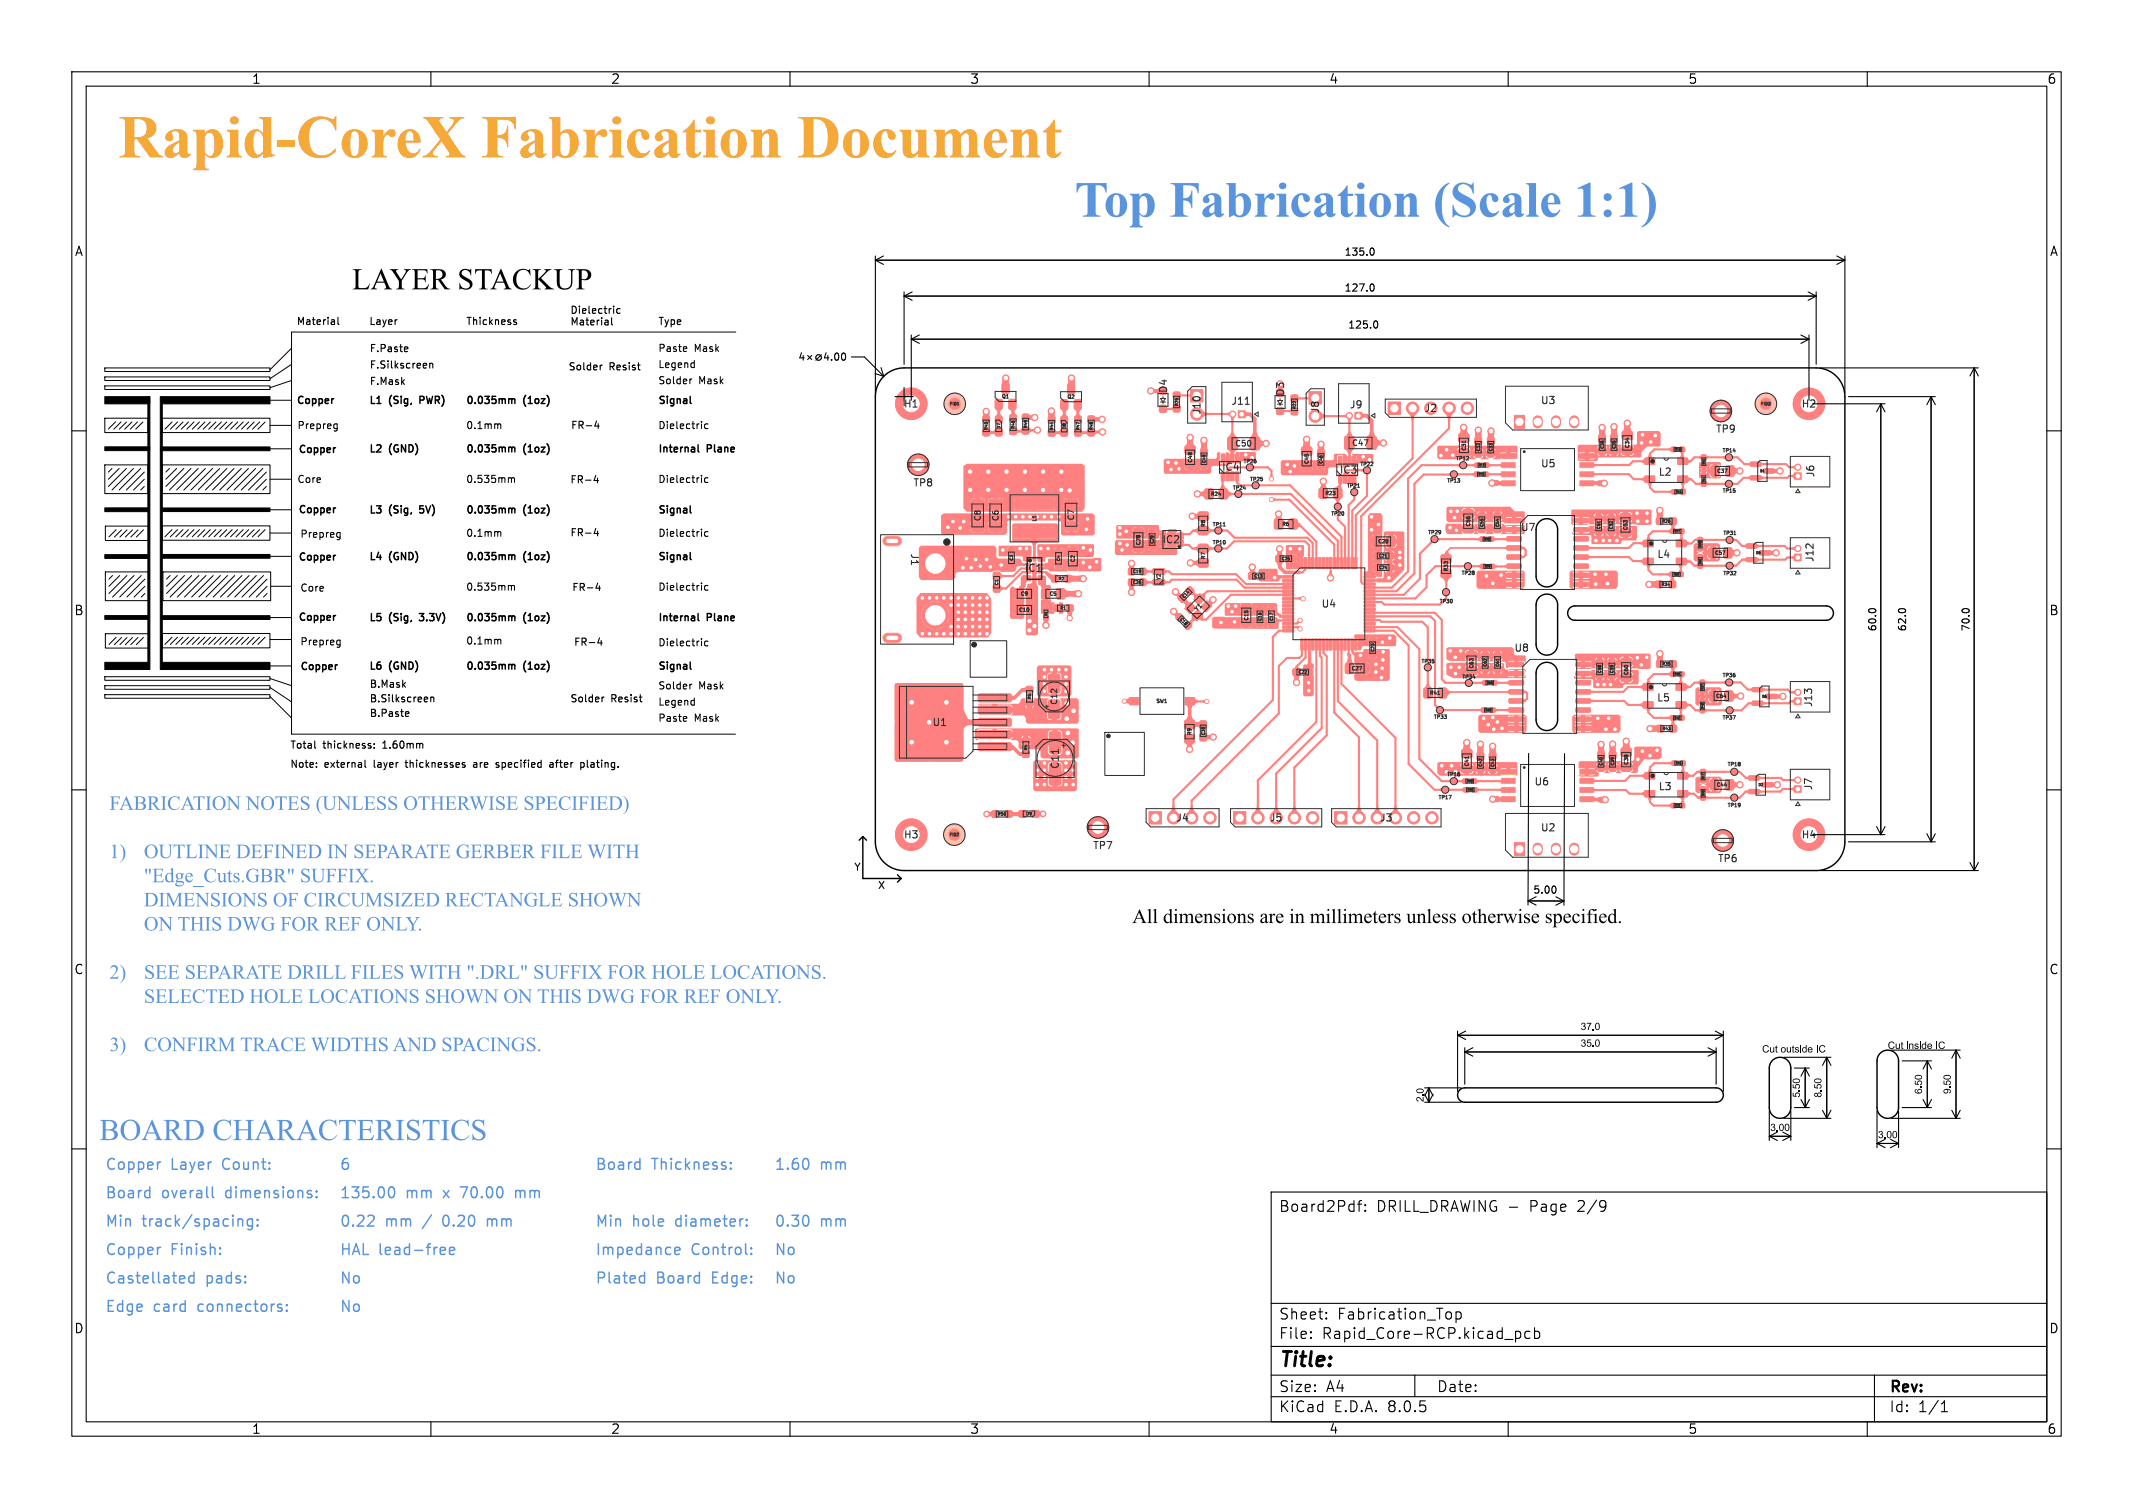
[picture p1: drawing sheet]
<svg xmlns="http://www.w3.org/2000/svg" width="297mm" height="210mm" viewBox="0 0 297 210" stroke-linecap="round" stroke-linejoin="round" font-family="sans-serif">
<defs><g id="words">
<text font-size="8.4" fill="#f5a936" x="16.5" y="22.9">Rapid-CoreXFabricationDocument</text>
<text font-size="7" x="149.7" y="32">TopFabrication(Scale1:1)</text>
<text font-size="4.2" x="49" y="40.8">LAYER STACKUP</text>
<text font-size="4.2" fill="#5994dc" x="13.8" y="160.5">BOARD CHARACTERISTICS</text>
<g font-size="2.8" fill="#5994dc">
<text x="15.2" y="113.1">FABRICATIONNOTES(UNLESSOTHERWISESPECIFIED)</text>
<text x="15.2" y="119.8">1) OUTLINE</text>
<text x="35.9" y="119.8">DEFINEDIN SEPARATEGERBERFILE WITH</text>
<text x="15.2" y="123.2">&quot;Edge_Cuts.GBR&quot;</text>
<text x="41.8" y="123.2">SUFFIX.</text>
<text x="15.2" y="126.6">DIMENSIONS</text>
<text x="24.8" y="129.9">THIS DWG FORREFONLY.</text>
<text x="38" y="126.6">OFCIRCUMSIZEDRECTANGLESHOWN</text>
<text x="15.2" y="136.6">2) SEE</text>
<text x="28.7" y="136.6">SEPARATEDRILL FILESWITH &quot;.DRL&quot; SUFFIXFORHOLE LOCATIONS.</text>
<text x="15.2" y="140">SELECTED</text>
<text x="34.7" y="140">HOLE LOCATIONSSHOWNON THIS DWG FORREFONLY.</text>
<text x="15.2" y="146.7">3) CONFIRM</text>
<text x="36.5" y="146.7">TRACEWIDTHS AND SPACINGS.</text>
</g>
<g font-size="2.8">
<text x="157.7" y="128.9">All dimensionsarein millimetersunlessotherwisespecified.</text>
<text x="178" y="190.9">Title:</text>
</g>
<g font-size="2.1" fill="#5994dc">
<text x="14.6" y="163.4">Copper</text>
<text x="14.6" y="167.3">Board</text>
<text x="22.5" y="167.3">overall</text>
<text x="23.8" y="163.4">Layer</text>
<text x="31.2" y="163.4">Count:</text>
<text x="31.6" y="167.3">dimensions:</text>
<text x="47.2" y="167.3">135.00</text>
<text x="47.2" y="163.4">6</text>
<text x="56.5" y="167.3">mm</text>
<text x="62" y="167.3">x</text>
<text x="64.6" y="167.3">70.00</text>
<text x="72.5" y="167.3">mm</text>
<text x="82.8" y="163.4">Board</text>
<text x="90.8" y="163.4">Thickness:</text>
<text x="107.8" y="163.4">1.60</text>
<text x="114.2" y="163.4">mm</text>
<text x="14.6" y="171.3">Min</text>
<text x="19.8" y="171.3">track/spacing:</text>
<text x="47.2" y="171.3">0.22</text>
<text x="53.7" y="171.3">mm</text>
<text x="59.1" y="171.3">/</text>
<text x="62.1" y="171.3">0.20</text>
<text x="68.6" y="171.3">mm</text>
<text x="82.8" y="171.3">Min</text>
<text x="88.1" y="171.3">hole</text>
<text x="94.3" y="171.3">diameter:</text>
<text x="107.8" y="171.3">0.30</text>
<text x="114.2" y="171.3">mm</text>
<text x="14.6" y="179.2">Castellated</text>
<text x="14.6" y="175.2">Copper</text>
<text x="23.8" y="175.2">Finish:</text>
<text x="28.7" y="179.2">pads:</text>
<text x="47.2" y="179.2">No</text>
<text x="47.2" y="175.2">HAL lead-free</text>
<text x="82.8" y="179.2">Plated</text>
<text x="82.8" y="175.2">Impedance</text>
<text x="91.4" y="179.2">Board</text>
<text x="96.3" y="175.2">Control:</text>
<text x="99.4" y="179.2">Edge:</text>
<text x="107.8" y="179.2">No</text>
<text x="107.8" y="175.2">No</text>
<text x="14.6" y="183.2">Edge</text>
<text x="21.4" y="183.2">card</text>
<text x="27.8" y="183.2">connectors:</text>
<text x="47.2" y="183.2">No</text>
</g>
<g font-size="2.1">
<text x="178" y="169">Board2Pdf:</text>
<text x="191.7" y="169">DRILL_DRAWING -</text>
<text x="213.2" y="169">Page</text>
<text x="220" y="169">2/9</text>
<text x="178" y="184">Sheet:</text>
<text x="186.2" y="184">Fabrication_Top</text>
<text x="178" y="186.7">File:</text>
<text x="184.1" y="186.7">Rapid_Core-RCP.kicad_pcb</text>
<text x="178" y="196.9">KiCad</text>
<text x="178" y="194.1">Size:</text>
<text x="184.7" y="194.1">A4</text>
<text x="185.7" y="196.9">E.D.A.</text>
<text x="193.3" y="196.9">8.0.5</text>
<text x="200" y="194.1">Date:</text>
<text x="263" y="194.3">Rev:</text>
<text x="263" y="196.9">Id:</text>
<text x="267.1" y="196.9">1/1</text>
</g>
<g font-size="1.8">
<text x="35" y="11.9">1</text>
<text x="85" y="11.9">2</text>
<text x="135" y="11.9">3</text>
<text x="185" y="11.9">4</text>
<text x="235" y="11.9">5</text>
<text x="285" y="11.9">6</text>
<text x="10.3" y="35.9">A</text>
<text x="285.4" y="35.9">A</text>
<text x="10.3" y="85.9">B</text>
<text x="285.3" y="85.9">B</text>
<text x="10.3" y="135.9">C</text>
<text x="285.3" y="135.9">C</text>
<text x="10.3" y="185.9">D</text>
<text x="285.3" y="185.9">D</text>
<text x="35" y="199.9">1</text>
<text x="85" y="199.9">2</text>
<text x="135" y="199.9">3</text>
<text x="185" y="199.9">4</text>
<text x="235" y="199.9">5</text>
<text x="285" y="199.9">6</text>
</g>
<g font-size="1.4">
<text x="187.1" y="35.8">135.0</text>
<text x="187.1" y="40.8">127.0</text>
<text x="41.2" y="45.5">Material</text>
<text x="51.3" y="45.5">Layer</text>
<text x="64.8" y="45.5">Thickness</text>
<text x="79.3" y="43.9">Dielectric</text>
<text x="79.3" y="45.5">Material</text>
<text x="91.6" y="45.5">Type</text>
<text x="187.6" y="46">125.0</text>
<text x="51.4" y="53.7">F.Mask</text>
<text x="51.4" y="51.4">F.Silkscreen</text>
<text x="51.4" y="49.1">F.Paste</text>
<text x="79.1" y="51.6">Solder</text>
<text x="84.9" y="51.6">Resist</text>
<text x="91.6" y="51.4">Legend</text>
<text x="91.6" y="49.2">Paste</text>
<text x="91.6" y="53.7">Solder</text>
<text x="96.7" y="49.2">Mask</text>
<text x="97.3" y="53.7">Mask</text>
<text x="41.2" y="56.5">Copper</text>
<text x="41.3" y="59.9">Prepreg</text>
<text x="51.3" y="56.5">L1</text>
<text x="54.3" y="56.5">(Sig,</text>
<text x="58.9" y="56.5">PWR)</text>
<text x="64.8" y="59.9">0.1mm</text>
<text x="64.8" y="56.5">0.035mm</text>
<text x="73" y="56.5">(1oz)</text>
<text x="79.4" y="59.8">FR-4</text>
<text x="91.6" y="59.9">Dielectric</text>
<text x="91.6" y="56.5">Signal</text>
<text x="41.5" y="63.4">Copper</text>
<text x="51.3" y="63.3">L2</text>
<text x="54.3" y="63.3">(GND)</text>
<text x="64.8" y="63.3">0.035mm</text>
<text x="73" y="63.3">(1oz)</text>
<text x="91.6" y="63.3">Internal</text>
<text x="98.5" y="63.3">Plane</text>
<text x="41.3" y="67.4">Core</text>
<text x="41.5" y="71.7">Copper</text>
<text x="51.3" y="71.8">L3</text>
<text x="54.3" y="71.8">(Sig,</text>
<text x="58.9" y="71.8">5V)</text>
<text x="64.8" y="71.8">0.035mm</text>
<text x="64.8" y="67.4">0.535mm</text>
<text x="73" y="71.8">(1oz)</text>
<text x="79.3" y="67.4">FR-4</text>
<text x="91.6" y="71.8">Signal</text>
<text x="91.6" y="67.4">Dielectric</text>
<text x="41.8" y="75.1">Prepreg</text>
<text x="64.8" y="74.9">0.1mm</text>
<text x="79.3" y="74.8">FR-4</text>
<text x="91.6" y="74.9">Dielectric</text>
<text x="41.5" y="78.4">Copper</text>
<text x="41.8" y="82.6">Core</text>
<text x="51.3" y="78.3">L4</text>
<text x="54.3" y="78.3">(GND)</text>
<text x="64.8" y="78.3">0.035mm</text>
<text x="64.8" y="82.4">0.535mm</text>
<text x="73" y="78.3">(1oz)</text>
<text x="79.6" y="82.4">FR-4</text>
<text x="91.6" y="82.4">Dielectric</text>
<text x="91.6" y="78.3">Signal</text>
<text x="41.5" y="86.7">Copper</text>
<text x="51.3" y="86.8">L5</text>
<text x="54.3" y="86.8">(Sig,</text>
<text x="58.9" y="86.8">3.3V)</text>
<text x="64.8" y="86.8">0.035mm</text>
<text x="64.8" y="89.9">0.1mm</text>
<text x="73" y="86.8">(1oz)</text>
<text x="79.9" y="90">FR-4</text>
<text x="91.6" y="86.8">Internal</text>
<text x="98.5" y="86.8">Plane</text>
<text x="261.5" y="88" transform="rotate(-90 261.5 88)">60.0</text>
<text x="265.6" y="88" transform="rotate(-90 265.6 88)">62.0</text>
<text x="274.5" y="88" transform="rotate(-90 274.5 88)">70.0</text>
<text x="41.8" y="90">Prepreg</text>
<text x="41.8" y="93.6">Copper</text>
<text x="51.3" y="93.5">L6</text>
<text x="51.4" y="95.8">B.Mask</text>
<text x="54.3" y="93.5">(GND)</text>
<text x="64.8" y="93.5">0.035mm</text>
<text x="73" y="93.5">(1oz)</text>
<text x="91.6" y="93.5">Signal</text>
<text x="91.6" y="90.2">Dielectric</text>
<text x="51.4" y="99.9">B.Paste</text>
<text x="51.4" y="97.9">B.Silkscreen</text>
<text x="79.3" y="97.9">Solder</text>
<text x="85.1" y="97.9">Resist</text>
<text x="91.6" y="96.2">Solder</text>
<text x="91.6" y="98.4">Legend</text>
<text x="91.6" y="100.7">Paste</text>
<text x="96.7" y="100.7">Mask</text>
<text x="97.3" y="96.2">Mask</text>
<text x="40.3" y="104.5">Total</text>
<text x="40.3" y="107">Note:</text>
<text x="45" y="104.5">thickness:</text>
<text x="45.2" y="107">external</text>
<text x="52.3" y="107">layer</text>
<text x="53.5" y="104.5">1.60mm</text>
<text x="57" y="107">thicknesses</text>
<text x="66.6" y="107">are</text>
<text x="70" y="107">specified</text>
<text x="77.7" y="107">after</text>
<text x="82.3" y="107">plating.</text>
<text x="118.9" y="121.3">Y</text>
<text x="122.2" y="123.9">X</text>
<text x="213.4" y="124.6">5.00</text>
<text x="220.1" y="143.8">37.0</text>
<text x="220.1" y="146.1">35.0</text>
<text x="245.4" y="146.7">Cut outside IC</text>
<text x="262.9" y="146.2">Cut inside IC</text>
<text x="198.6" y="153.5" transform="rotate(-90 198.6 153.5)">2.0</text>
<text x="251" y="152.9" transform="rotate(-90 251 152.9)">5.50</text>
<text x="254" y="152.9" transform="rotate(-90 254 152.9)">8.50</text>
<text x="268" y="152.4" transform="rotate(-90 268 152.4)">6.50</text>
<text x="272" y="152.4" transform="rotate(-90 272 152.4)">9.50</text>
<text x="246.5" y="157.9">3.00</text>
<text x="261.5" y="158.9">3.00</text>
</g>
<g font-size="1.4" fill="#2d2d2d">
<text x="125.8" y="57">H1</text>
<text x="162.7" y="54.8" transform="rotate(-90 162.7 54.8)">D4</text>
<text x="167.4" y="57.8" transform="rotate(-90 167.4 57.8)">J10</text>
<text x="171.4" y="56.4">J11</text>
<text x="179" y="55.2" transform="rotate(-90 179 55.2)">D3</text>
<text x="183.9" y="57.7" transform="rotate(-90 183.9 57.7)">J8</text>
<text x="187.9" y="56.9">J9</text>
<text x="198.3" y="57.6">J2</text>
<text x="214.4" y="56.5">U3</text>
<text x="250.8" y="57">H2</text>
<text x="170" y="65.8">IC4</text>
<text x="214.5" y="65.1">U5</text>
<text x="238.8" y="60.5">TP9</text>
<text x="127.1" y="68">TP8</text>
<text x="186.4" y="66.2">IC3</text>
<text x="230.9" y="66.5">L2</text>
<text x="252.7" y="66.5" transform="rotate(-90 252.7 66.5)">J6</text>
<text x="126.8" y="77" transform="rotate(90 126.8 77)">J1</text>
<text x="161.7" y="75.9">IC2</text>
<text x="211.7" y="74.2">U7</text>
<text x="230.7" y="77.9">L4</text>
<text x="142.6" y="79.8">IC1</text>
<text x="252.6" y="78.3" transform="rotate(-90 252.6 78.3)">J12</text>
<text x="183.9" y="84.8">U4</text>
<text x="210.8" y="91">U8</text>
<text x="129.7" y="101.3">U1</text>
<text x="230.6" y="97.9">L5</text>
<text x="252.4" y="98.5" transform="rotate(-90 252.4 98.5)">J13</text>
<text x="147.6" y="107.2" transform="rotate(-90 147.6 107.2)">C11</text>
<text x="213.6" y="109.4">U6</text>
<text x="230.9" y="110.3">L3</text>
<text x="252.4" y="110.1" transform="rotate(-90 252.4 110.1)">J7</text>
<text x="125.8" y="117">H3</text>
<text x="152.1" y="118.5">TP7</text>
<text x="163.7" y="114.6">J4</text>
<text x="176.7" y="114.6">J5</text>
<text x="192.1" y="114.6">J3</text>
<text x="214.4" y="116">U2</text>
<text x="250.8" y="117">H4</text>
<text x="239.1" y="120.3">TP6</text>
</g>
<g font-size="1.1" fill="#2d2d2d">
<text x="171.9" y="62.3">C50</text>
<text x="188.2" y="62.3">C47</text>
<text x="136.7" y="72.7" transform="rotate(-90 136.7 72.7)">C8</text>
<text x="139.2" y="72.7" transform="rotate(-90 139.2 72.7)">C6</text>
<text x="149.7" y="72.6" transform="rotate(-90 149.7 72.6)">C7</text>
<text x="147.4" y="98.2" transform="rotate(-90 147.4 98.2)">C12</text>
</g>
<text font-size=".8" fill="#2d2d2d" x="166.7" y="85.3" transform="rotate(-45 166.7 85.3)">Y1</text>
<g font-size=".7" fill="#2d2d2d">
<text x="139.5" y="55.6">Q1</text>
<text x="148.6" y="55.6">Q2</text>
<text x="166.1" y="64.5" transform="rotate(-90 166.1 64.5)">C48</text>
<text x="173.1" y="64.6">TP26</text>
<text x="182.3" y="64.7" transform="rotate(-90 182.3 64.7)">C45</text>
<text x="189.3" y="65">TP22</text>
<text x="202.7" y="64.2">TP12</text>
<text x="204.2" y="62.8" transform="rotate(-90 204.2 62.8)">C31</text>
<text x="227" y="62.5" transform="rotate(-90 227 62.5)">C34</text>
<text x="239" y="66">C37</text>
<text x="239.8" y="63.1">TP14</text>
<text x="168.5" y="69.2">R24</text>
<text x="171.6" y="68.3">TP24</text>
<text x="174" y="67.1">TP25</text>
<text x="184.5" y="69.1">R23</text>
<text x="185.3" y="71.9">TP20</text>
<text x="187.5" y="68">TP21</text>
<text x="201.4" y="67.3">TP13</text>
<text x="239.8" y="68.7">TP15</text>
<text x="144.4" y="72.7" transform="rotate(-90 144.4 72.7)">L1</text>
<text x="158.9" y="76" transform="rotate(-90 158.9 76)">C28</text>
<text x="167.9" y="77.9" transform="rotate(-90 167.9 77.9)">R7</text>
<text x="167.9" y="73.4" transform="rotate(-90 167.9 73.4)">R8</text>
<text x="168.8" y="73.4">TP11</text>
<text x="168.8" y="75.9">TP10</text>
<text x="178.5" y="73.4">R6</text>
<text x="191.8" y="75.8">C20</text>
<text x="198.8" y="74.5">TP29</text>
<text x="204.8" y="73.4" transform="rotate(-90 204.8 73.4)">C56</text>
<text x="226.7" y="73.9" transform="rotate(-90 226.7 73.9)">C53</text>
<text x="238.7" y="77.4">C57</text>
<text x="239.9" y="74.6">TP31</text>
<text x="142.1" y="83.1">C9</text>
<text x="146.1" y="83.1">C5</text>
<text x="149.8" y="78.4" transform="rotate(-90 149.8 78.4)">C2</text>
<text x="161.7" y="80.9" transform="rotate(-90 161.7 80.9)">Y2</text>
<text x="201.7" y="79.6" transform="rotate(-90 201.7 79.6)">R33</text>
<text x="203.4" y="80.2">TP28</text>
<text x="239.9" y="80.2">TP32</text>
<text x="141.8" y="85.3">C10</text>
<text x="173.9" y="86.5" transform="rotate(-90 173.9 86.5)">C15</text>
<text x="200.4" y="84.1">TP30</text>
<text x="188.1" y="93.5">C27</text>
<text x="197.8" y="92.5">TP35</text>
<text x="203.5" y="94.7">TP34</text>
<text x="205.3" y="93.2" transform="rotate(-90 205.3 93.2)">C63</text>
<text x="226.8" y="94.1" transform="rotate(-90 226.8 94.1)">C60</text>
<text x="239.8" y="94.4">TP36</text>
<text x="160.9" y="98">SW1</text>
<text x="199" y="96.9">R41</text>
<text x="199.6" y="100.2">TP33</text>
<text x="238.9" y="97.3">C64</text>
<text x="239.8" y="100.3">TP37</text>
<text x="166" y="102.4" transform="rotate(-90 166 102.4)">R9</text>
<text x="204.6" y="106.8" transform="rotate(-90 204.6 106.8)">C41</text>
<text x="226.8" y="106.6" transform="rotate(-90 226.8 106.6)">C38</text>
<text x="240.5" y="106.8">TP18</text>
<text x="200.2" y="111.4">TP17</text>
<text x="201.4" y="108.2">TP16</text>
<text x="239" y="109.7">C44</text>
<text x="240.5" y="112.5">TP19</text>
</g>
<g font-size=".6" fill="#2d2d2d">
<text x="132.2" y="56.5">FID1</text>
<text x="137.6" y="59.9" transform="rotate(-90 137.6 59.9)">R45</text>
<text x="139.4" y="59.8" transform="rotate(-90 139.4 59.8)">D7</text>
<text x="141.4" y="59.8" transform="rotate(-90 141.4 59.8)">R46</text>
<text x="143.1" y="59.7" transform="rotate(-90 143.1 59.7)">R49</text>
<text x="146.7" y="60" transform="rotate(-90 146.7 60)">R44</text>
<text x="148.5" y="59.8" transform="rotate(-90 148.5 59.8)">D8</text>
<text x="150.4" y="60" transform="rotate(-90 150.4 60)">R47</text>
<text x="152.2" y="59.9" transform="rotate(-90 152.2 59.9)">R48</text>
<text x="164.1" y="56.6" transform="rotate(-90 164.1 56.6)">R25</text>
<text x="180.5" y="57" transform="rotate(-90 180.5 57)">R22</text>
<text x="245.2" y="56.5">FID3</text>
<text x="167.9" y="64.5" transform="rotate(-90 167.9 64.5)">C49</text>
<text x="184.2" y="64.6" transform="rotate(-90 184.2 64.6)">C46</text>
<text x="206.1" y="62.9" transform="rotate(-90 206.1 62.9)">C32</text>
<text x="207.9" y="62.9" transform="rotate(-90 207.9 62.9)">C33</text>
<text x="223.4" y="62.6" transform="rotate(-90 223.4 62.6)">C36</text>
<text x="225" y="62.6" transform="rotate(-90 225 62.6)">C35</text>
<text x="160.7" y="75.8" transform="rotate(-90 160.7 75.8)">C29</text>
<text x="192" y="77.7">C21</text>
<text x="206.6" y="73.4" transform="rotate(-90 206.6 73.4)">C55</text>
<text x="208.8" y="73.4" transform="rotate(-90 208.8 73.4)">C54</text>
<text x="222.9" y="73.7" transform="rotate(-90 222.9 73.7)">C51</text>
<text x="224.6" y="73.7" transform="rotate(-90 224.6 73.7)">C52</text>
<text x="231.4" y="72.9">R26</text>
<text x="139.1" y="81.5" transform="rotate(-90 139.1 81.5)">C1</text>
<text x="141.1" y="78.1" transform="rotate(-90 141.1 78.1)">C3</text>
<text x="147.4" y="80.9">R2</text>
<text x="147.7" y="78.2" transform="rotate(-90 147.7 78.2)">C4</text>
<text x="157.7" y="81.4">C26</text>
<text x="157.7" y="79.9">C19</text>
<text x="164.9" y="83.4" transform="rotate(-45 164.9 83.4)">C14</text>
<text x="174.6" y="80.5">C13</text>
<text x="178.4" y="78.1">C25</text>
<text x="192" y="79.3">C24</text>
<text x="231.3" y="81.7">R34</text>
<text x="147.6" y="85">R1</text>
<text x="164.2" y="86.3" transform="rotate(45 164.2 86.3)">C18</text>
<text x="175.7" y="86.5" transform="rotate(-90 175.7 86.5)">C16</text>
<text x="177.3" y="86.5" transform="rotate(-90 177.3 86.5)">C17</text>
<text x="180.8" y="93.9">C22</text>
<text x="191.4" y="90.8" transform="rotate(-90 191.4 90.8)">C23</text>
<text x="207.1" y="92.9" transform="rotate(-90 207.1 92.9)">C62</text>
<text x="208.8" y="92.9" transform="rotate(-90 208.8 92.9)">C61</text>
<text x="223" y="93.8" transform="rotate(-90 223 93.8)">C58</text>
<text x="224.7" y="93.8" transform="rotate(-90 224.7 93.8)">C59</text>
<text x="231.4" y="92.8">R35</text>
<text x="143.6" y="97.4" transform="rotate(-90 143.6 97.4)">R5</text>
<text x="231.4" y="101.8">R43</text>
<text x="143.1" y="104.5" transform="rotate(-90 143.1 104.5)">R4</text>
<text x="167.8" y="102.4" transform="rotate(-90 167.8 102.4)">C30</text>
<text x="206.4" y="106.8" transform="rotate(-90 206.4 106.8)">C42</text>
<text x="208.1" y="106.9" transform="rotate(-90 208.1 106.9)">C43</text>
<text x="223.2" y="106.7" transform="rotate(-90 223.2 106.7)">C40</text>
<text x="224.8" y="106.7" transform="rotate(-90 224.8 106.7)">C39</text>
<text x="138.9" y="113.7">R50</text>
<text x="142.8" y="113.6">D9</text>
<text x="132.2" y="116.5">FID2</text>
</g>
<g font-size=".4" fill="#2d2d2d">
<text x="205.9" y="65">R12</text>
<text x="233.2" y="62.8">R10</text>
<text x="237.4" y="64.7" transform="rotate(-90 237.4 64.7)">R11</text>
<text x="245" y="65.8">D1</text>
<text x="205.8" y="66.2">R13</text>
<text x="233.3" y="68.7">R15</text>
<text x="237.4" y="67.2" transform="rotate(-90 237.4 67.2)">R14</text>
<text x="206.6" y="75.3">R30</text>
<text x="233.1" y="74.2">R27</text>
<text x="236.9" y="76.2" transform="rotate(-90 236.9 76.2)">R28</text>
<text x="244.5" y="77.2">D5</text>
<text x="206.7" y="79.1">R29</text>
<text x="233" y="80.2">R32</text>
<text x="236.9" y="78.6" transform="rotate(-90 236.9 78.6)">R31</text>
<text x="145.8" y="85.8" transform="rotate(-90 145.8 85.8)">R3</text>
<text x="207" y="95.3">R39</text>
<text x="233.1" y="94.1">R36</text>
<text x="206.8" y="99.1">R38</text>
<text x="233.1" y="100.2">R42</text>
<text x="237.2" y="98.7" transform="rotate(-90 237.2 98.7)">R40</text>
<text x="237.2" y="96.1" transform="rotate(-90 237.2 96.1)">R37</text>
<text x="245.3" y="97.2">D6</text>
<text x="233.3" y="106.5">R16</text>
<text x="204.2" y="109">R18</text>
<text x="204.3" y="110.2">R19</text>
<text x="233.2" y="112.4">R21</text>
<text x="237.3" y="110.9" transform="rotate(-90 237.3 110.9)">R20</text>
<text x="237.3" y="108.5" transform="rotate(-90 237.3 108.5)">R17</text>
<text x="244.8" y="109.5">D2</text>
</g>
</g></defs>
<path d="M123.1 52.4a4 4 0 0 1 2.8-1.2h127a4 4 0 0 1 4 4v62a4 4 0 0 1-4 4h-127a4 4 0 0 1-4-4v-62a4 4 0 0 1 1.2-2.8zM214.3 72.7a1.5 1.5 0 0 1 1.7-.4 1.5 1.5 0 0 1 .9 1.4v6.5a1.5 1.5 0 0 1-1.5 1.5 1.5 1.5 0 0 1-1.5-1.5v-6.6l.1-.5zM214.3 83.2a1.5 1.5 0 0 1 1.7-.4 1.5 1.5 0 0 1 .9 1.4v5.5a1.5 1.5 0 0 1-1.5 1.5 1.5 1.5 0 0 1-1.5-1.5v-5.6l.1-.5zM214.3 92.7a1.5 1.5 0 0 1 1.7-.4 1.5 1.5 0 0 1 .9 1.4v6.5a1.5 1.5 0 0 1-1.5 1.5 1.5 1.5 0 0 1-1.5-1.5v-6.6l.1-.5zM218.6 84.7l.3-.2 .4-.1h35a1 1 0 0 1 1 1 1 1 0 0 1-1 1h-35a1 1 0 0 1-.9-.6 1 1 0 0 1 .2-1.1z" fill="none" stroke="#000" stroke-width=".2"/>
<g fill="none" stroke="#ffca95" stroke-width=".5">
<circle cx="171.6" cy="57.7" r=".25"/>
<circle cx="187.9" cy="57.9" r=".25"/>
<circle cx="250.3" cy="65.1" r=".25"/>
<circle cx="250.3" cy="76.4" r=".25"/>
<circle cx="250.3" cy="96.4" r=".25"/>
<circle cx="250.3" cy="108.6" r=".25"/>
</g>
<g fill="#ffca95" stroke="#ffca95" stroke-width=".14">
<path d="M172.4 57.2h1v1h-1z"/>
<path d="M188.6 57.4h1v1h-1z"/>
<path d="M249.8 65.8h1v1h-1z"/>
<path d="M249.8 77.1h1v1h-1z"/>
<path d="M249.8 109.4h1v1h-1z"/>
<path d="M209.1 107.1h1.9v.8h-1.9z"/>
<path d="M209.1 108.4h1.9v.7h-1.9z"/>
<path d="M209.1 109.7h1.9v.7h-1.9z"/>
<path d="M209.1 110.9h1.9v.8h-1.9z"/>
<path d="M220 107.1h1.9v.8h-1.9z"/>
<path d="M220 108.4h1.9v.7h-1.9z"/>
<path d="M220 109.7h1.9v.7h-1.9z"/>
<path d="M220 110.9h1.9v.8h-1.9z"/>
<path d="M249.8 97.2h1v1h-1z"/>
<path d="M209.1 63.1h1.9v.8h-1.9z"/>
<path d="M209.1 64.4h1.9v.7h-1.9z"/>
<path d="M209.1 65.7h1.9v.7h-1.9z"/>
<path d="M209.1 66.9h1.9v.8h-1.9z"/>
<path d="M220 63.1h1.9v.8h-1.9z"/>
<path d="M220 64.4h1.9v.7h-1.9z"/>
<path d="M220 65.7h1.9v.7h-1.9z"/>
<path d="M220 66.9h1.9v.8h-1.9z"/>
<path d="M232.5 79.7h.6v.6h-.6z"/>
<path d="M233.7 79.7h.6v.6h-.6z"/>
<path d="M238.2 108.6h.2h.9v.2v1.1l-.2 .1-.9-.1-.1-.1z"/>
<path d="M240.3 108.6h.2h.8l.1 .2-.1 1.1-.2 .1-.8-.1-.1-.1z"/>
<path d="M191.1 74.7h.2h.8l.1 .2-.1 1.1-.2 .1-.8-.1-.1-.1z"/>
<path d="M193.2 74.7h.1h.9l.1 .2-.1 1.1-.2 .1-.8-.1-.1-.1z"/>
<path d="M167.8 68.2l.2-.1 .9 .1v.1v1.1l-.2 .1-.9-.1-.1-.2z"/>
<path d="M169.8 68.2l.2-.1 .9 .1v.1v1.1l-.2 .1-.9-.1-.1-.2z"/>
<path d="M237 65.9h.5v.6h-.5z"/>
<path d="M237 67.1h.5v.6h-.5z"/>
<path d="M146.2 102l1.3-.1 .2 .2v2.6l-.1 .2h-1.2l-.3-.1v-2.6z"/>
<path d="M146.2 106.4l1.3-.1 .2 .2v2.6l-.1 .2h-1.2l-.3-.1v-2.6z"/>
<path d="M147.8 58h.8v.9h-.8z"/>
<path d="M147.8 59.8h.8v.9h-.8z"/>
<path d="M136.9 58h.8v.8h-.8z"/>
<path d="M136.9 59.8h.8v.8h-.8z"/>
<path d="M177.8 56.8l.2-.1 .7 .1v.2v.7h-.2h-.7l-.1-.2z"/>
<path d="M205.3 65.8h.7v.5h-.7z"/>
<path d="M206.5 65.8h.7v.5h-.7z"/>
<path d="M149.7 58h.8v.8h-.8z"/>
<path d="M149.7 59.8h.8v.9h-.8z"/>
<path d="M243.2 75.8l1.3-.1 .1 .5-.1 .1h-1.2l-.1-.1z"/>
<path d="M243.2 77.7l1.3-.1 .1 .5-.1 .1h-1.2l-.1-.1z"/>
<path d="M245.1 76.7h1.3l.1 .5-.1 .1h-1.3l-.1-.2z"/>
<path d="M228.8 95.2h1.4v.9h-1.4z"/>
<path d="M228.8 97.7h1.4v.9h-1.4z"/>
<path d="M233.4 97.7h1.3v.9h-1.3z"/>
<path d="M233.4 95.2h1.3v.9h-1.3z"/>
<path d="M148.3 69.5h.2h1.5v.2v1l-.2 .1-1.5-.1-.1-.2z"/>
<path d="M148.3 72.7l.2-.1 1.5 .1v.1v1l-.2 .1-1.5-.1-.1-.1z"/>
<path d="M181.8 93.2h.9v.8h-.9z"/>
<path d="M180.1 93.2h.9v.8h-.9z"/>
<path d="M205.9 71.5h.8v.9h-.8z"/>
<path d="M205.9 73.2h.8v.9h-.8z"/>
<path d="M138.7 58h.8v.9h-.8z"/>
<path d="M138.7 59.7h.8v.9h-.8z"/>
<path d="M185.8 113h1.7v1.7h-1.7z"/>
<path d="M236.5 74.9h.5v.6h-.5z"/>
<path d="M236.5 76.1h.5v.6h-.5z"/>
<path d="M222.7 60.6h.8v.9h-.8z"/>
<path d="M222.7 62.3h.8v1h-.8z"/>
<path d="M157.2 80.7h.7v.8h-.7z"/>
<path d="M158.7 80.7h.8v.8h-.8z"/>
<path d="M165.8 54.3h1.7v1.7h-1.7z"/>
<path d="M191.3 77h.9v.8h-.9z"/>
<path d="M193 77h.9v.8h-.9z"/>
<path d="M165.1 64.2l.1-.1 1.2 .1v.2v.8l-.2 .1-1.1-.1-.1-.1z"/>
<path d="M165.1 62.1h.1h1.2v.2v.9h-.2h-1.1l-.1-.2z"/>
<path d="M210.9 117.4h1.4v1.8h-1.4z"/>
<path d="M232.5 92.1h.9v.8h-.9z"/>
<path d="M230.7 92.1h.8v.8h-.8z"/>
<path d="M187.3 60.9l.2-.1 1 .1v.1v1.5l-.2 .1-1-.1-.1-.2z"/>
<path d="M190.4 60.9l.2-.1 1 .1 .1 .1-.1 1.5-.2 .1-1-.1-.1-.2z"/>
<path d="M243.5 108.1l1.4-.1 .1 .5-.2 .1h-1.2l-.1-.1z"/>
<path d="M243.5 110l1.4-.1 .1 .5-.2 .1h-1.2l-.1-.1z"/>
<path d="M245.4 109h1.4v.5l-.1 .1h-1.2l-.1-.2z"/>
<path d="M205.4 62.7h.8v.9h-.8z"/>
<path d="M205.4 60.9h.8v1h-.8z"/>
<path d="M157.9 73.6h.1h1.2v.2v.9h-.2h-1.1l-.1-.2z"/>
<path d="M157.9 75.7l.1-.1 1.2 .1v.2v.8l-.2 .1-1.1-.1-.1-.1z"/>
<path d="M163.4 54.7h.8v.8h-.8z"/>
<path d="M163.4 56.5h.8v.8h-.8z"/>
<path d="M224 91.8h.8v1h-.8z"/>
<path d="M224 93.6h.8v.9h-.8z"/>
<path d="M136.3 103.5l.2-.1h4.1l.2 .2v.7l-.1 .2h-.1h-4.1h-.2l-.1-.2z"/>
<path d="M136.3 101.8l.2-.1h4.1l.2 .2v.7l-.1 .2h-.1h-4.1h-.2l-.1-.2z"/>
<path d="M136.3 100.1l.2-.1h4.1l.2 .2v.7l-.1 .2h-.1h-4.1h-.2l-.1-.2z"/>
<path d="M124.7 95.3l.2-.1h8.9l.2 .1 .1 .1v10.3l-.1 .2-.2 .1h-8.9l-.2-.1v-.2v-10.3z"/>
<path d="M136.3 98.4l.2-.1h4.1l.2 .2v.7l-.1 .2h-.1h-4.1h-.2l-.1-.2z"/>
<path d="M136.3 96.7l.2-.1h4.1l.2 .2v.7l-.1 .2h-.1h-4.1h-.2l-.1-.2z"/>
<path d="M143.7 112.9h.9v.8h-.9z"/>
<path d="M142 112.9h.9v.8h-.9z"/>
<path d="M236.5 77.3h.5v.6h-.5z"/>
<path d="M236.5 78.5h.5v.6h-.5z"/>
<path d="M160 113h1.7v1.7h-1.7z"/>
<path d="M140.4 78.1h.8v.9h-.8z"/>
<path d="M140.4 76.3h.8v1h-.8z"/>
<path d="M161.5 56.5l.2-.1 .7 .1v.2v.7h-.2h-.7l-.1-.2z"/>
<path d="M232.8 106h.6v.6h-.6z"/>
<path d="M234 106h.6v.6h-.6z"/>
<path d="M167.1 100.5h.8v.9h-.8z"/>
<path d="M167.1 102.2h.8v.9h-.8z"/>
<path d="M232.6 101.1h.8v.8h-.8z"/>
<path d="M230.7 101.1h.9v.8h-.9z"/>
<path d="M222.3 91.8h.8v1h-.8z"/>
<path d="M222.3 93.6h.8v.9h-.8z"/>
<path d="M146 58h.8v.9h-.8z"/>
<path d="M146 59.8h.8v.9h-.8z"/>
<path d="M175 86.3h.8v.9h-.8z"/>
<path d="M175 84.6h.8v.9h-.8z"/>
<path d="M238 76.3h.2h.8l.1 .2-.1 1.1-.2 .1-.8-.1-.1-.1z"/>
<path d="M240.1 76.3h.1h.9l.1 .2-.1 1.1-.2 .1-.8-.1-.1-.1z"/>
<path d="M236.8 94.7h.5v.7h-.5z"/>
<path d="M236.8 95.9h.5v.7h-.5z"/>
<path d="M225.9 62.2l.2-.1 1.1 .1 .1 .2-.1 .8-.1 .1-1.2-.1v-.2z"/>
<path d="M225.9 60.1l.2-.1 1.1 .1 .1 .2-.1 .8-.1 .1-1.2-.1v-.1z"/>
<path d="M207.2 60.9h.8v1h-.8z"/>
<path d="M207.2 62.7h.8v.9h-.8z"/>
<path d="M166.9 77.9l.2-.1 1.1 .1v.1v.9l-.2 .1-1.1-.1-.1-.2z"/>
<path d="M166.9 75.9l.2-.1 1.1 .1v.1v.9l-.2 .1-1.1-.1-.1-.2z"/>
<path d="M206.1 74.8h.6v.6h-.6z"/>
<path d="M207.3 74.8h.6v.6h-.6z"/>
<path d="M172.9 86.2l.2-.1 1.1 .1 .1 .2-.1 .8-.2 .1-1.1-.1-.1-.1z"/>
<path d="M172.9 84.1h.2h1.1l.1 .2-.1 .9h-.2h-1.1l-.1-.2z"/>
<path d="M229.1 63.8h1.3v.9h-1.3z"/>
<path d="M229.1 66.3h1.3v.9h-1.3z"/>
<path d="M233.6 66.3h1.4v.9h-1.4z"/>
<path d="M233.6 63.8h1.4v.9h-1.4z"/>
<path d="M225.8 106.3l.2-.1 1.1 .1 .1 .2-.1 .8-.2 .1-1.1-.1-.1-.1z"/>
<path d="M225.8 104.2h.2h1.1l.1 .2-.1 .9h-.2h-1.1l-.1-.2z"/>
<path d="M208.1 71.5h.8v.9h-.8z"/>
<path d="M208.1 73.2h.8v.9h-.8z"/>
<path d="M232.6 73.7h.6v.6h-.6z"/>
<path d="M233.8 73.7h.6v.6h-.6z"/>
<path d="M135.3 69.6h.2h1.5v.2v1l-.2 .1-1.5-.1-.1-.2z"/>
<path d="M135.3 72.8l.2-.1 1.5 .1v.1v1l-.2 .1-1.5-.1-.1-.1z"/>
<path d="M203.8 73.1l.2-.1 1.1 .1 .1 .2-.1 .8-.2 .1-1.1-.1-.1-.1z"/>
<path d="M203.8 71h.2h1.1l.1 .2-.1 .9h-.2h-1.1l-.1-.2z"/>
<path d="M210.9 57.9h1.4v1.8h-1.4z"/>
<path d="M232.5 72.2h.9v.8h-.9z"/>
<path d="M230.7 72.2h.8v.8h-.8z"/>
<path d="M203.2 62.5h.2h1.1l.1 .2-.1 .9h-.2h-1.1l-.1-.2z"/>
<path d="M203.2 60.5l.2-.1 1.1 .1 .1 .1-.1 .9-.2 .1-1.1-.1-.1-.2z"/>
<path d="M182.3 54.6h1.7v1.7h-1.7z"/>
<path d="M223.9 71.8h.8v.9h-.8z"/>
<path d="M223.9 73.5h.8v.9h-.8z"/>
<path d="M181.3 64.4l.2-.1 1.1 .1 .1 .2-.1 .8-.2 .1-1.1-.1-.1-.1z"/>
<path d="M181.3 62.3h.2h1.1l.1 .2-.1 .9h-.2h-1.1l-.1-.2z"/>
<path d="M209.9 72.2h1.9v.5l-.1 .1h-1.8l-.1-.2z"/>
<path d="M209.9 73.5h1.9v.5l-.1 .1h-1.8l-.1-.2z"/>
<path d="M209.9 74.8l1.9-.1v.5l-.1 .1h-1.8l-.1-.1z"/>
<path d="M209.9 76h1.9v.5l-.1 .1h-1.8l-.1-.1z"/>
<path d="M209.9 77.3h1.9v.5l-.1 .1h-1.8l-.1-.2z"/>
<path d="M209.9 78.6h1.9v.5h-.1h-1.8l-.1-.1z"/>
<path d="M209.9 79.9l1.9-.1v.5l-.1 .1h-1.8l-.1-.1z"/>
<path d="M209.9 81.1h1.9v.5l-.1 .1h-1.8l-.1-.2z"/>
<path d="M219.2 81.1h1.9v.5l-.1 .1h-1.8l-.1-.2z"/>
<path d="M219.2 79.9l1.9-.1v.5l-.1 .1h-1.8l-.1-.1z"/>
<path d="M219.2 78.6h1.9v.5h-.1h-1.8l-.1-.1z"/>
<path d="M219.2 77.3h1.9v.5l-.1 .1h-1.8l-.1-.2z"/>
<path d="M219.2 76h1.9v.5l-.1 .1h-1.8l-.1-.1z"/>
<path d="M219.2 74.8l1.9-.1v.5l-.1 .1h-1.8l-.1-.1z"/>
<path d="M219.2 73.5h1.9v.5l-.1 .1h-1.8l-.1-.2z"/>
<path d="M219.2 72.2h1.9v.5l-.1 .1h-1.8l-.1-.2z"/>
<path d="M147 78.1h.8v1h-.8z"/>
<path d="M147 76.4h.8v1h-.8z"/>
<path d="M146.1 97.6l1.2-.1 .3 .1v2.2l-.2 .3h-1.2l-.2-.2z"/>
<path d="M146.1 94l1.2-.1 .3 .1v2.2l-.2 .3h-1.2l-.2-.2z"/>
<path d="M232.8 68.2h.6v.6h-.6z"/>
<path d="M234 68.2h.6v.6h-.6z"/>
<path d="M175.6 79.8h1v.8h-1z"/>
<path d="M173.9 79.8h.9v.8h-.9z"/>
<path d="M206.3 98.6h.6v.6h-.6z"/>
<path d="M207.5 98.6h.6v.6h-.6z"/>
<path d="M141.1 82h.2h.8l.1 .2-.1 1.1-.2 .1-.8-.1-.1-.1z"/>
<path d="M143.2 82h.1h.9l.1 .2-.1 1.1-.2 .1-.8-.1-.1-.1z"/>
<path d="M193.3 56h1.7v1.7h-1.7z"/>
<path d="M203.6 106.5l.2-.1 1.1 .1 .1 .2-.1 .8-.2 .1-1.1-.1-.1-.1z"/>
<path d="M203.6 104.4h.2h1.1l.1 .2-.1 .9h-.2h-1.1l-.1-.2z"/>
<path d="M171 60.9h.2h1l.1 .2-.1 1.5-.2 .1-1-.1-.1-.2z"/>
<path d="M174.1 60.9h.2h1l.1 .2-.1 1.5-.2 .1-1-.1v-.2z"/>
<path d="M176.6 86.3h.8v.9h-.8z"/>
<path d="M176.6 84.6h.8v.9h-.8z"/>
<path d="M166.9 71.4l.2-.1 1.1 .1v.1v.9l-.2 .1-1.1-.1-.1-.2z"/>
<path d="M166.9 73.4l.2-.1 1.1 .1v.1v.9l-.2 .1-1.1-.1-.1-.2z"/>
<path d="M236.8 97.4h.5v.6h-.5z"/>
<path d="M236.8 98.6h.5v.6h-.5z"/>
<path d="M238.3 64.9h.2h.8l.1 .2-.1 1.1-.2 .1-.8-.1-.1-.1z"/>
<path d="M240.4 64.9h.1h.9l.1 .2-.1 1.1-.2 .1-.8-.1-.1-.1z"/>
<path d="M206.2 78.6h.6v.6h-.6z"/>
<path d="M207.4 78.6h.6v.6h-.6z"/>
<path d="M141.1 84.3l.2-.1 .8 .1 .1 .2-.1 1.1-.2 .1-.8-.1-.1-.2z"/>
<path d="M143.2 84.3l.1-.1 .9 .1 .1 .2-.1 1.1-.2 .1-.8-.1-.1-.2z"/>
<path d="M236.9 109.6h.5v.6h-.5z"/>
<path d="M236.9 110.8h.5v.6h-.5z"/>
<path d="M200.7 79.3l.2-.1 1.1 .1v.2v.9h-.2h-1.1l-.1-.2z"/>
<path d="M200.7 77.3l.2-.1 1.1 .1v.2v.9h-.2h-1.1l-.1-.2z"/>
<path d="M207.4 104.9h.8v.9h-.8z"/>
<path d="M207.4 106.6h.8v1h-.8z"/>
<path d="M179.4 77.4h1v.8h-1z"/>
<path d="M177.7 77.4h.9v.8h-.9z"/>
<path d="M138.4 81.5h.8v.9h-.8z"/>
<path d="M138.4 79.8h.8v.9h-.8z"/>
<path d="M238.1 96.3l.2-.1 .9 .1v.2v1.1l-.2 .1-.9-.1v-.2z"/>
<path d="M240.2 96.3l.2-.1 .8 .1 .1 .2-.1 1.1-.1 .1-.9-.1-.1-.2z"/>
<path d="M191.3 78.6h.9v.8h-.9z"/>
<path d="M193 78.6h.9v.8h-.9z"/>
<path d="M229.1 107.6h1.3v.9h-1.3z"/>
<path d="M229.1 110.1h1.3v.9h-1.3z"/>
<path d="M233.6 110.1h1.4v.9h-1.4z"/>
<path d="M233.6 107.6h1.4v.9h-1.4z"/>
<path d="M225.8 93.8l.2-.1 1.1 .1 .1 .2-.1 .8-.2 .1-1.1-.1-.1-.1z"/>
<path d="M225.8 91.7h.2h1.1l.1 .2-.1 .9h-.2h-1.1l-.1-.2z"/>
<path d="M142.4 102.8h.8v.8h-.8z"/>
<path d="M142.4 104.6h.8v.8h-.8z"/>
<path d="M178.6 80.2h1.5v.2v.1h-1.4z"/>
<path d="M178.6 80.7h1.5v.2v.1h-1.4z"/>
<path d="M178.6 81.2h1.5v.2v.1h-1.4z"/>
<path d="M178.6 81.7h1.5v.2v.1h-1.4z"/>
<path d="M178.6 82.2h1.5v.2v.1h-1.4z"/>
<path d="M178.6 82.7h1.5v.2v.1h-1.4z"/>
<path d="M178.6 83.2h1.5v.2v.1h-1.4z"/>
<path d="M178.6 83.7h1.5v.2v.1h-1.4z"/>
<path d="M178.6 84.2h1.5v.2v.1h-1.4z"/>
<path d="M178.6 84.7h1.5v.2v.1h-1.4z"/>
<path d="M178.6 85.2h1.5v.2v.1h-1.4z"/>
<path d="M178.6 85.7h1.5v.2v.1h-1.4z"/>
<path d="M178.6 86.2h1.5v.2v.1h-1.4z"/>
<path d="M178.6 86.7h1.5v.2v.1h-1.4z"/>
<path d="M178.6 87.2h1.5v.2v.1h-1.4z"/>
<path d="M178.6 87.7h1.5v.2v.1h-1.4z"/>
<path d="M181.2 89l.2 .1v1.4h-.3z"/>
<path d="M181.7 89l.2 .1v1.4h-.3z"/>
<path d="M182.2 89l.2 .1v1.4h-.3z"/>
<path d="M182.7 89l.2 .1v1.4h-.3z"/>
<path d="M183.2 89l.2 .1v1.4h-.3z"/>
<path d="M183.7 89l.2 .1v1.4h-.3z"/>
<path d="M184.2 89l.2 .1v1.4h-.3z"/>
<path d="M184.7 89l.2 .1v1.4h-.3z"/>
<path d="M185.2 89l.2 .1v1.4h-.3z"/>
<path d="M185.7 89l.2 .1v1.4h-.3z"/>
<path d="M186.2 89l.2 .1v1.4h-.3z"/>
<path d="M186.7 89l.2 .1v1.4h-.3z"/>
<path d="M187.2 89l.2 .1v1.4h-.3z"/>
<path d="M187.7 89l.2 .1v1.4h-.3z"/>
<path d="M188.2 89l.2 .1v1.4h-.3z"/>
<path d="M188.7 89l.2 .1v1.4h-.3z"/>
<path d="M190 87.7h1.4l.1 .2-.1 .1h-1.4z"/>
<path d="M190 87.2h1.4l.1 .2-.1 .1h-1.4z"/>
<path d="M190 86.7h1.4l.1 .2-.1 .1h-1.4z"/>
<path d="M190 86.2h1.4l.1 .2-.1 .1h-1.4z"/>
<path d="M190 85.7h1.4l.1 .2-.1 .1h-1.4z"/>
<path d="M190 85.2h1.4l.1 .2-.1 .1h-1.4z"/>
<path d="M190 84.7h1.4l.1 .2-.1 .1h-1.4z"/>
<path d="M190 84.2h1.4l.1 .2-.1 .1h-1.4z"/>
<path d="M190 83.7h1.4l.1 .2-.1 .1h-1.4z"/>
<path d="M190 83.2h1.4l.1 .2-.1 .1h-1.4z"/>
<path d="M190 82.7h1.4l.1 .2-.1 .1h-1.4z"/>
<path d="M190 82.2h1.4l.1 .2-.1 .1h-1.4z"/>
<path d="M190 81.7h1.4l.1 .2-.1 .1h-1.4z"/>
<path d="M190 81.2h1.4l.1 .2-.1 .1h-1.4z"/>
<path d="M190 80.7h1.4l.1 .2-.1 .1h-1.4z"/>
<path d="M190 80.2h1.4l.1 .2-.1 .1h-1.4z"/>
<path d="M188.7 77.7h.2v1.4v.1l-.3-.1z"/>
<path d="M188.2 77.7h.2v1.4v.1l-.3-.1z"/>
<path d="M187.7 77.7h.2v1.4v.1l-.3-.1z"/>
<path d="M187.2 77.7h.2v1.4v.1l-.3-.1z"/>
<path d="M186.7 77.7h.2v1.4v.1l-.3-.1z"/>
<path d="M186.2 77.7h.2v1.4v.1l-.3-.1z"/>
<path d="M185.7 77.7h.2v1.4v.1l-.3-.1z"/>
<path d="M185.2 77.7h.2v1.4v.1l-.3-.1z"/>
<path d="M184.7 77.7h.2v1.4v.1l-.3-.1z"/>
<path d="M184.2 77.7h.2v1.4v.1l-.3-.1z"/>
<path d="M183.7 77.7h.2v1.4v.1l-.3-.1z"/>
<path d="M183.2 77.7h.2v1.4v.1l-.3-.1z"/>
<path d="M182.7 77.7h.2v1.4v.1l-.3-.1z"/>
<path d="M182.2 77.7h.2v1.4v.1l-.3-.1z"/>
<path d="M181.7 77.7h.2v1.4v.1l-.3-.1z"/>
<path d="M181.2 77.7h.2v1.4v.1l-.3-.1z"/>
<path d="M165 97.1h1.3v1h-1.3z"/>
<path d="M157.3 97.1h1.2v1h-1.2z"/>
<path d="M146.7 84.3h.8v.8h-.8z"/>
<path d="M148.5 84.3h.9v.8h-.9z"/>
<path d="M138.6 55.7l.7-.1 .2 .2 .1 1-.2 .2h-.6l-.2-.1z"/>
<path d="M140.5 55.7l.7-.1 .2 .2 .1 1-.2 .2h-.6l-.2-.1z"/>
<path d="M139.6 53.5l.7-.1 .2 .2v1l-.1 .2h-.6l-.3-.1z"/>
<path d="M232.6 93.6h.6v.5h-.6z"/>
<path d="M233.8 93.6h.6v.5h-.6z"/>
<path d="M186.4 66.1h.4v1.2h-.4z"/>
<path d="M187 66.1h.5v1.2h-.5z"/>
<path d="M187.7 66.1h.4v1.2h-.4z"/>
<path d="M188.3 66.1h.5v1.2h-.5z"/>
<path d="M188.3 63.6h.5v1.2h-.5z"/>
<path d="M187.7 63.6h.4v1.2h-.4z"/>
<path d="M187 63.6h.5v1.2h-.5z"/>
<path d="M186.4 63.6h.4v1.2h-.4z"/>
<path d="M205.4 64.5h.6v.6h-.6z"/>
<path d="M206.6 64.5h.6v.6h-.6z"/>
<path d="M224.1 106.4h.8v1h-.8z"/>
<path d="M224.1 104.7h.8v.9h-.8z"/>
<path d="M225.7 73.6h.2h1.1l.1 .2-.1 .9h-.2h-1.1l-.1-.2z"/>
<path d="M225.7 71.6l.2-.1 1.1 .1 .1 .1-.1 .9-.2 .1-1.1-.1-.1-.2z"/>
<path d="M232.7 62.3h.6v.6h-.6z"/>
<path d="M233.9 62.3h.6v.6h-.6z"/>
<path d="M222.5 104.7h.8v.9h-.8z"/>
<path d="M222.5 106.4h.8v1h-.8z"/>
<path d="M147.8 55.7l.6-.1 .3 .2v1l-.2 .2h-.6l-.2-.1z"/>
<path d="M149.7 55.7l.6-.1 .3 .2v1l-.2 .2h-.6l-.2-.1z"/>
<path d="M148.7 53.5l.7-.1 .2 .2v1l-.1 .2h-.6l-.2-.1z"/>
<path d="M138.2 113h.8v.8h-.8z"/>
<path d="M140 113h.8v.8h-.8z"/>
<path d="M164.1 83.2l.4-.4h.2l.4 .4v.2l-.3 .4-.3 .1-.5-.5z"/>
<path d="M165.2 82.1l.4-.4h.2l.4 .4v.2l-.3 .4-.3 .1-.5-.5z"/>
<path d="M187.4 92.4h.2h.8l.1 .2-.1 1.1-.2 .1-.8-.1-.1-.1z"/>
<path d="M189.5 92.4h.1h.9l.1 .2-.1 1.1-.2 .1-.8-.1-.1-.1z"/>
<path d="M203.8 109.7h.6v.6h-.6z"/>
<path d="M205 109.7h.6v.6h-.6z"/>
<path d="M232.4 81h.9v.8h-.9z"/>
<path d="M230.6 81h.8v.8h-.8z"/>
<path d="M237 63.4h.5v.6h-.5z"/>
<path d="M237 64.6h.5v.6h-.5z"/>
<path d="M160.6 80.7h1.5v.8h-1.5z"/>
<path d="M160.6 79.2h1.5v.8h-1.5z"/>
<path d="M147.2 82h.1h.9l.1 .2-.1 1.1-.2 .1-.8-.1-.1-.1z"/>
<path d="M145.1 82h.2h.8l.1 .2-.1 1.1-.2 .1-.8-.1-.1-.1z"/>
<path d="M170.1 65.7h.4v1.2h-.4z"/>
<path d="M170.7 65.7h.5v1.2h-.5z"/>
<path d="M171.4 65.7h.4v1.2h-.4z"/>
<path d="M172 65.7h.5v1.2h-.5z"/>
<path d="M172 63.2h.5v1.2h-.5z"/>
<path d="M171.4 63.2h.4v1.2h-.4z"/>
<path d="M170.7 63.2h.5v1.2h-.5z"/>
<path d="M170.1 63.2h.4v1.2h-.4z"/>
<path d="M142.9 95.7h.9v.8h-.9z"/>
<path d="M142.9 97.5h.9v.8h-.9z"/>
<path d="M206.5 94.8h.6v.6h-.6z"/>
<path d="M207.7 94.8h.6v.6h-.6z"/>
<path d="M190.7 88.9h.8v.9h-.8z"/>
<path d="M190.7 90.6h.8v.9h-.8z"/>
<path d="M145.4 85.8h.5v.6h-.5z"/>
<path d="M145.4 84.6h.5v.6h-.5z"/>
<path d="M141.3 73.5h5.5v1.4h-5.5z"/>
<path d="M141.3 69.5h5.5v1.4h-5.5z"/>
<path d="M244 95.8l1.4-.1 .1 .5-.2 .1h-1.2l-.1-.1z"/>
<path d="M244 97.7l1.4-.1 .1 .5-.2 .1h-1.2l-.1-.1z"/>
<path d="M245.9 96.7h1.4v.5l-.1 .1h-1.2l-.1-.2z"/>
<path d="M157.2 79.2h.7v.8h-.7z"/>
<path d="M158.7 79.2h.8v.8h-.8z"/>
<path d="M205.7 106.6h.8v.9h-.8z"/>
<path d="M205.7 104.9h.8v.9h-.8z"/>
<path d="M198.3 95.9l.2-.1 .9 .1v.2v1l-.2 .1-.9-.1-.1-.1z"/>
<path d="M200.3 95.9l.2-.1 .9 .1v.2v1l-.2 .1-.9-.1-.1-.1z"/>
<path d="M151.5 59.8h.9v.8h-.9z"/>
<path d="M151.5 58h.9v.8h-.9z"/>
<path d="M160 73.8h.8v.9h-.8z"/>
<path d="M160 75.5h.8v1h-.8z"/>
<path d="M183.5 64.4h.8v.9h-.8z"/>
<path d="M183.5 62.7h.8v.9h-.8z"/>
<path d="M224.3 62.3h.8v1h-.8z"/>
<path d="M224.3 60.6h.8v.9h-.8z"/>
<path d="M137.8 69.6h.2h1.5v.2v1l-.2 .1-1.5-.1-.1-.2z"/>
<path d="M137.8 72.8l.2-.1 1.5 .1v.1v1l-.2 .1-1.5-.1-.1-.1z"/>
<path d="M208.1 90.9h.8v1h-.8z"/>
<path d="M208.1 92.6h.8v1h-.8z"/>
<path d="M148.7 78.3l.2-.1 1.1 .1 .1 .2-.1 .8-.1 .1-1.2-.1v-.1z"/>
<path d="M148.7 76.2h.2h1.1l.1 .2-.1 .9h-.1h-1.2v-.2z"/>
<path d="M142.8 77.9h.7v.2h-.7z"/>
<path d="M142.8 80.2h.7v.2h-.7z"/>
<path d="M143.9 80.2h.3v.7h-.3z"/>
<path d="M144.6 80.2h.6v.2h-.6z"/>
<path d="M144.6 79.5h.6v.3h-.6z"/>
<path d="M144.6 79h.6v.3h-.6z"/>
<path d="M144.6 78.5h.6v.3h-.6z"/>
<path d="M144.6 77.9h.6v.2h-.6z"/>
<path d="M143.9 77.5h.3v.6h-.3z"/>
<path d="M143.3 77.5h.2v.4h-.2z"/>
<path d="M143.3 80.4h.2v.5h-.2z"/>
<path d="M144.6 80.4h.2v.5h-.2z"/>
<path d="M144.6 77.5h.2v.4h-.2z"/>
<path d="M232.7 111.9h.6v.6h-.6z"/>
<path d="M233.9 111.9h.6v.6h-.6z"/>
<path d="M243.8 64.4l1.3-.1 .1 .5-.2 .1h-1.2l-.1-.1z"/>
<path d="M243.8 66.3l1.3-.1 .1 .5-.2 .1h-1.2l-.1-.1z"/>
<path d="M245.6 65.3h1.4l.1 .5-.2 .1h-1.2l-.1-.2z"/>
<path d="M142.4 59.6h.8v.8h-.8z"/>
<path d="M142.4 57.7h.8v.9h-.8z"/>
<path d="M146.5 80.2h.8v.8h-.8z"/>
<path d="M148.3 80.2h.8v.8h-.8z"/>
<path d="M210.2 92.3l1.9-.1v.5l-.1 .1h-1.8l-.1-.1z"/>
<path d="M210.2 93.5h1.9v.5l-.1 .1h-1.8l-.1-.1z"/>
<path d="M210.2 94.8h1.9v.5l-.1 .1h-1.8l-.1-.2z"/>
<path d="M210.2 96.1h1.9v.5h-.1h-1.8l-.1-.1z"/>
<path d="M210.2 97.4l1.9-.1v.5l-.1 .1h-1.8l-.1-.1z"/>
<path d="M210.2 98.6h1.9v.5l-.1 .1h-1.8l-.1-.2z"/>
<path d="M210.2 99.9h1.9v.5l-.1 .1-1.8-.1-.1-.1z"/>
<path d="M210.2 101.2l1.9-.1v.5l-.1 .1h-1.8l-.1-.1z"/>
<path d="M219.5 101.2l1.9-.1v.5l-.1 .1h-1.8l-.1-.1z"/>
<path d="M219.5 99.9h1.9v.5l-.1 .1-1.8-.1-.1-.1z"/>
<path d="M219.5 98.6h1.9v.5l-.1 .1h-1.8l-.1-.2z"/>
<path d="M219.5 97.4l1.9-.1v.5l-.1 .1h-1.8l-.1-.1z"/>
<path d="M219.5 96.1h1.9v.5h-.1h-1.8l-.1-.1z"/>
<path d="M219.5 94.8h1.9v.5l-.1 .1h-1.8l-.1-.2z"/>
<path d="M219.5 93.5h1.9v.5l-.1 .1h-1.8l-.1-.1z"/>
<path d="M219.5 92.3l1.9-.1v.5l-.1 .1h-1.8l-.1-.1z"/>
<path d="M166 85.7l.8-.8 .7 .7-.8 .8z"/>
<path d="M167.2 84.5l.8-.8 .7 .7-.8 .8z"/>
<path d="M167 82.7l.7 .7-.8 .8-.7-.7z"/>
<path d="M165.8 83.9l.7 .7-.8 .9-.7-.8z"/>
<path d="M165 100.4l.2-.1 1.1 .1v.1v.9l-.2 .1-1.1-.1-.1-.2z"/>
<path d="M165 102.4l.2-.1 1.1 .1v.1v.9l-.2 .1-1.1-.1-.1-.2z"/>
<path d="M171.8 113h1.7v1.7h-1.7z"/>
<path d="M167.2 64.3h.8v.9h-.8z"/>
<path d="M167.2 62.6h.8v.9h-.8z"/>
<path d="M228.9 75.2h1.3v.9h-1.3z"/>
<path d="M228.9 77.7h1.3v.9h-1.3z"/>
<path d="M233.4 77.7h1.4v.9h-1.4z"/>
<path d="M233.4 75.2h1.4v.9h-1.4z"/>
<path d="M183.7 68.1l.2-.1 .9 .1 .1 .1-.1 1.1-.2 .1-.9-.1v-.2z"/>
<path d="M185.7 68.1l.2-.1 .9 .1 .1 .1-.1 1.1-.2 .1-.9-.1v-.2z"/>
<path d="M164 75.7h.8v.3h-.8z"/>
<path d="M164 75.2h.8v.3h-.8z"/>
<path d="M164 74.7h.8v.3h-.8z"/>
<path d="M164 74.2h.8v.3h-.8z"/>
<path d="M161.6 74.2h.8v.3h-.8z"/>
<path d="M162.6 74.2h1.2v1.9h-1.2z"/>
<path d="M206.4 90.9h.8v1h-.8z"/>
<path d="M206.4 92.6h.8v1h-.8z"/>
<path d="M179.5 72.4l.2-.1 .9 .1v.1v1.1l-.2 .1-.9-.1-.1-.2z"/>
<path d="M177.5 72.4l.2-.1 .9 .1v.1v1.1l-.2 .1-.9-.1-.1-.2z"/>
<path d="M140.7 57.8h.8v.8h-.8z"/>
<path d="M140.7 59.6h.8v.9h-.8z"/>
<path d="M164.1 85.5h.4l.3 .5-.5 .6-.6-.6z"/>
<path d="M165.2 86.6h.4l.3 .5-.5 .6-.6-.6z"/>
<path d="M204.2 92.9l.2-.1 1.1 .1 .1 .2-.1 .8-.1 .1-1.2-.1v-.2z"/>
<path d="M204.2 90.8l.2-.1 1.1 .1 .1 .2-.1 .8-.1 .1-1.2-.1v-.1z"/>
<path d="M179.8 55.1h.8v.8h-.8z"/>
<path d="M179.8 56.9h.8v.8h-.8z"/>
<path d="M236.9 107.2h.5v.6h-.5z"/>
<path d="M236.9 108.4h.5v.6h-.5z"/>
<path d="M203.7 108.5h.6v.6h-.6z"/>
<path d="M204.9 108.5h.6v.6h-.6z"/>
<path d="M232.6 99.7h.7v.5h-.7z"/>
<path d="M233.8 99.7h.6v.5h-.6z"/>
<path d="M222.2 71.8h.8v.9h-.8z"/>
<path d="M222.2 73.5h.8v.9h-.8z"/>
<path d="M129.6 100.8l.2-.1h4l.2 .1 .1 .2v4.7l-.1 .2-.2 .1h-4l-.2-.1-.1-.2v-4.7z"/>
<path d="M129.6 95.3l.2-.1h4l.2 .1 .1 .1v4.8l-.1 .2h-.2h-4h-.2l-.1-.2v-4.8z"/>
<path d="M124.7 100.8l.2-.1h4.1l.1 .1 .1 .2v4.7l-.1 .2-.1 .1h-4.1l-.2-.1v-.2v-4.7z"/>
<path d="M124.7 95.3l.2-.1h4.1l.1 .1 .1 .1v4.8l-.1 .2h-.1h-4.1h-.2v-.2v-4.8z"/>
<path d="M209.1 107.2h1.8v.6h-1.8z"/>
<path d="M209.1 108.5h1.8v.6h-1.8z"/>
<path d="M209.1 109.7h1.8v.6h-1.8z"/>
<path d="M209.1 111h1.8v.6h-1.8z"/>
<path d="M220 111h1.8v.6h-1.8z"/>
<path d="M220 109.7h1.8v.6h-1.8z"/>
<path d="M220 108.5h1.8v.6h-1.8z"/>
<path d="M220 107.2h1.8v.6h-1.8z"/>
<path d="M209.1 63.2h1.8v.6h-1.8z"/>
<path d="M209.1 64.5h1.8v.6h-1.8z"/>
<path d="M209.1 65.7h1.8v.6h-1.8z"/>
<path d="M209.1 67h1.8v.6h-1.8z"/>
<path d="M220 67h1.8v.6h-1.8z"/>
<path d="M220 65.7h1.8v.6h-1.8z"/>
<path d="M220 64.5h1.8v.6h-1.8z"/>
<path d="M220 63.2h1.8v.6h-1.8z"/>
<circle cx="240.8" cy="98.9" r=".38"/>
<circle cx="189.2" cy="113.9" r=".85"/>
<circle cx="191.8" cy="113.9" r=".85"/>
<circle cx="194.3" cy="113.9" r=".85"/>
<circle cx="196.8" cy="113.9" r=".85"/>
<circle cx="199.4" cy="113.9" r=".85"/>
<circle cx="239.6" cy="57.2" r="1.5"/>
<circle cx="240.8" cy="95" r=".37"/>
<circle cx="166.6" cy="57.7" r=".85"/>
<circle cx="204.5" cy="95.1" r=".37"/>
<circle cx="132.9" cy="56.2" r="1.5"/>
<circle cx="172.4" cy="68.8" r=".37"/>
<circle cx="152.9" cy="115.2" r="1.5"/>
<circle cx="240.8" cy="75.2" r=".38"/>
<circle cx="163.4" cy="113.9" r=".85"/>
<circle cx="165.9" cy="113.9" r=".85"/>
<circle cx="168.5" cy="113.9" r=".85"/>
<circle cx="202.4" cy="66.1" r=".37"/>
<circle cx="251.9" cy="56.2" r="2.2"/>
<circle cx="240.7" cy="63.7" r=".37"/>
<circle cx="132.9" cy="116.2" r="1.5"/>
<circle cx="169.6" cy="73.9" r=".38"/>
<circle cx="126.9" cy="116.2" r="2.2"/>
<circle cx="201.2" cy="110" r=".37"/>
<circle cx="203.7" cy="64.8" r=".38"/>
<circle cx="239.9" cy="117" r="1.5"/>
<circle cx="183.1" cy="58" r=".85"/>
<circle cx="190.3" cy="65.5" r=".37"/>
<circle cx="200.5" cy="98.9" r=".37"/>
<circle cx="198.8" cy="92.9" r=".37"/>
<circle cx="240.8" cy="78.8" r=".38"/>
<circle cx="174" cy="65.1" r=".37"/>
<circle cx="196.7" cy="56.9" r=".85"/>
<circle cx="199.2" cy="56.9" r=".85"/>
<circle cx="201.8" cy="56.9" r=".85"/>
<circle cx="204.3" cy="56.9" r=".85"/>
<circle cx="174.8" cy="67.6" r=".37"/>
<circle cx="201.3" cy="82.5" r=".37"/>
<circle cx="186.3" cy="70.6" r=".37"/>
<circle cx="241.5" cy="107.5" r=".37"/>
<circle cx="241.5" cy="111.1" r=".38"/>
<circle cx="169.6" cy="76.4" r=".37"/>
<circle cx="240.7" cy="67.4" r=".37"/>
<circle cx="127.9" cy="64.7" r="1.5"/>
<circle cx="202.4" cy="108.8" r=".37"/>
<circle cx="199.7" cy="75.1" r=".37"/>
<circle cx="130.2" cy="78.5" r="1.96"/>
<circle cx="130.2" cy="85.7" r="1.96"/>
<circle cx="204.4" cy="78.8" r=".37"/>
<circle cx="251.9" cy="116.2" r="2.2"/>
<circle cx="175.2" cy="113.9" r=".85"/>
<circle cx="177.7" cy="113.9" r=".85"/>
<circle cx="180.2" cy="113.9" r=".85"/>
<circle cx="182.8" cy="113.9" r=".85"/>
<circle cx="188.6" cy="68.5" r=".37"/>
<circle cx="126.9" cy="56.2" r="2.2"/>
<circle cx="245.9" cy="56.2" r="1.5"/>
</g>
<path d="M214.1 58.6v.4M216.7 58.6v.4M219.2 58.6v.4M214.1 118.1v.4M216.7 118.1v.4M219.2 118.1v.4" fill="none" stroke="#ffca95" stroke-width="1.4"/>
<path d="M123.6 75.3h1.3M123.6 88.8h1.3" fill="none" stroke="#ffca95" stroke-width="1.5"/>
<g fill="#ff8080" stroke="#ff8080" stroke-width=".14">
<path d="M232.5 79.7h.6v.6h-.6z"/>
<path d="M233.7 79.7h.6v.6h-.6z"/>
<path d="M238.2 108.6h.2h.9v.2v1.1l-.2 .1-.9-.1-.1-.1z"/>
<path d="M240.3 108.6h.2h.8l.1 .2-.1 1.1-.2 .1-.8-.1-.1-.1z"/>
<path d="M191.1 74.7h.2h.8l.1 .2-.1 1.1-.2 .1-.8-.1-.1-.1z"/>
<path d="M193.2 74.7h.1h.9l.1 .2-.1 1.1-.2 .1-.8-.1-.1-.1z"/>
<path d="M167.8 68.2l.2-.1 .9 .1v.1v1.1l-.2 .1-.9-.1-.1-.2z"/>
<path d="M169.8 68.2l.2-.1 .9 .1v.1v1.1l-.2 .1-.9-.1-.1-.2z"/>
<path d="M237 65.9h.5v.6h-.5z"/>
<path d="M237 67.1h.5v.6h-.5z"/>
<path d="M146.2 102l1.3-.1 .2 .2v2.6l-.1 .2h-1.2l-.3-.1v-2.6z"/>
<path d="M146.2 106.4l1.3-.1 .2 .2v2.6l-.1 .2h-1.2l-.3-.1v-2.6z"/>
<path d="M147.8 58h.8v.9h-.8z"/>
<path d="M147.8 59.8h.8v.9h-.8z"/>
<path d="M136.9 58h.8v.8h-.8z"/>
<path d="M136.9 59.8h.8v.8h-.8z"/>
<path d="M177.8 56.8l.2-.1 .7 .1v.2v.7h-.2h-.7l-.1-.2z"/>
<path d="M205.3 65.8h.7v.5h-.7z"/>
<path d="M206.5 65.8h.7v.5h-.7z"/>
<path d="M149.7 58h.8v.8h-.8z"/>
<path d="M149.7 59.8h.8v.9h-.8z"/>
<path d="M243.2 75.8l1.3-.1 .1 .5-.1 .1h-1.2l-.1-.1z"/>
<path d="M243.2 77.7l1.3-.1 .1 .5-.1 .1h-1.2l-.1-.1z"/>
<path d="M245.1 76.7h1.3l.1 .5-.1 .1h-1.3l-.1-.2z"/>
<path d="M228.8 95.2h1.4v.9h-1.4z"/>
<path d="M228.8 97.7h1.4v.9h-1.4z"/>
<path d="M233.4 97.7h1.3v.9h-1.3z"/>
<path d="M233.4 95.2h1.3v.9h-1.3z"/>
<path d="M148.3 69.5h.2h1.5v.2v1l-.2 .1-1.5-.1-.1-.2z"/>
<path d="M148.3 72.7l.2-.1 1.5 .1v.1v1l-.2 .1-1.5-.1-.1-.1z"/>
<path d="M181.8 93.2h.9v.8h-.9z"/>
<path d="M180.1 93.2h.9v.8h-.9z"/>
<path d="M205.9 71.5h.8v.9h-.8z"/>
<path d="M205.9 73.2h.8v.9h-.8z"/>
<path d="M138.7 58h.8v.9h-.8z"/>
<path d="M138.7 59.7h.8v.9h-.8z"/>
<path d="M185.8 113h1.7v1.7h-1.7z"/>
<path d="M236.5 74.9h.5v.6h-.5z"/>
<path d="M236.5 76.1h.5v.6h-.5z"/>
<path d="M222.7 60.6h.8v.9h-.8z"/>
<path d="M222.7 62.3h.8v1h-.8z"/>
<path d="M157.2 80.7h.7v.8h-.7z"/>
<path d="M158.7 80.7h.8v.8h-.8z"/>
<path d="M165.8 54.3h1.7v1.7h-1.7z"/>
<path d="M191.3 77h.9v.8h-.9z"/>
<path d="M193 77h.9v.8h-.9z"/>
<path d="M165.1 64.2l.1-.1 1.2 .1v.2v.8l-.2 .1-1.1-.1-.1-.1z"/>
<path d="M165.1 62.1h.1h1.2v.2v.9h-.2h-1.1l-.1-.2z"/>
<path d="M210.9 117.4h1.4v1.8h-1.4z"/>
<path d="M232.5 92.1h.9v.8h-.9z"/>
<path d="M230.7 92.1h.8v.8h-.8z"/>
<path d="M187.3 60.9l.2-.1 1 .1v.1v1.5l-.2 .1-1-.1-.1-.2z"/>
<path d="M190.4 60.9l.2-.1 1 .1 .1 .1-.1 1.5-.2 .1-1-.1-.1-.2z"/>
<path d="M243.5 108.1l1.4-.1 .1 .5-.2 .1h-1.2l-.1-.1z"/>
<path d="M243.5 110l1.4-.1 .1 .5-.2 .1h-1.2l-.1-.1z"/>
<path d="M245.4 109h1.4v.5l-.1 .1h-1.2l-.1-.2z"/>
<path d="M205.4 62.7h.8v.9h-.8z"/>
<path d="M205.4 60.9h.8v1h-.8z"/>
<path d="M157.9 73.6h.1h1.2v.2v.9h-.2h-1.1l-.1-.2z"/>
<path d="M157.9 75.7l.1-.1 1.2 .1v.2v.8l-.2 .1-1.1-.1-.1-.1z"/>
<path d="M163.4 54.7h.8v.8h-.8z"/>
<path d="M163.4 56.5h.8v.8h-.8z"/>
<path d="M172.5 57.3h.8v.8h-.8z"/>
<path d="M224 91.8h.8v1h-.8z"/>
<path d="M224 93.6h.8v.9h-.8z"/>
<path d="M136.3 103.5l.2-.1h4.1l.2 .2v.7l-.1 .2h-.1h-4.1h-.2l-.1-.2z"/>
<path d="M136.3 101.8l.2-.1h4.1l.2 .2v.7l-.1 .2h-.1h-4.1h-.2l-.1-.2z"/>
<path d="M136.3 100.1l.2-.1h4.1l.2 .2v.7l-.1 .2h-.1h-4.1h-.2l-.1-.2z"/>
<path d="M129.6 100.8l.2-.1h4l.2 .1 .1 .2v4.7l-.1 .2-.2 .1h-4l-.2-.1-.1-.2v-4.7z"/>
<path d="M129.6 95.3l.2-.1h4l.2 .1 .1 .1v4.8l-.1 .2h-.2h-4h-.2l-.1-.2v-4.8z"/>
<path d="M124.7 95.3l.2-.1h8.9l.2 .1 .1 .1v10.3l-.1 .2-.2 .1h-8.9l-.2-.1v-.2v-10.3z"/>
<path d="M124.7 100.8l.2-.1h4.1l.1 .1 .1 .2v4.7l-.1 .2-.1 .1h-4.1l-.2-.1v-.2v-4.7z"/>
<path d="M124.7 95.3l.2-.1h4.1l.1 .1 .1 .1v4.8l-.1 .2h-.1h-4.1h-.2v-.2v-4.8z"/>
<path d="M136.3 98.4l.2-.1h4.1l.2 .2v.7l-.1 .2h-.1h-4.1h-.2l-.1-.2z"/>
<path d="M136.3 96.7l.2-.1h4.1l.2 .2v.7l-.1 .2h-.1h-4.1h-.2l-.1-.2z"/>
<path d="M143.7 112.9h.9v.8h-.9z"/>
<path d="M142 112.9h.9v.8h-.9z"/>
<path d="M236.5 77.3h.5v.6h-.5z"/>
<path d="M236.5 78.5h.5v.6h-.5z"/>
<path d="M160 113h1.7v1.7h-1.7z"/>
<path d="M140.4 78.1h.8v.9h-.8z"/>
<path d="M140.4 76.3h.8v1h-.8z"/>
<path d="M161.5 56.5l.2-.1 .7 .1v.2v.7h-.2h-.7l-.1-.2z"/>
<path d="M232.8 106h.6v.6h-.6z"/>
<path d="M234 106h.6v.6h-.6z"/>
<path d="M167.1 100.5h.8v.9h-.8z"/>
<path d="M167.1 102.2h.8v.9h-.8z"/>
<path d="M232.6 101.1h.8v.8h-.8z"/>
<path d="M230.7 101.1h.9v.8h-.9z"/>
<path d="M222.3 91.8h.8v1h-.8z"/>
<path d="M222.3 93.6h.8v.9h-.8z"/>
<path d="M146 58h.8v.9h-.8z"/>
<path d="M146 59.8h.8v.9h-.8z"/>
<path d="M175 86.3h.8v.9h-.8z"/>
<path d="M175 84.6h.8v.9h-.8z"/>
<path d="M238 76.3h.2h.8l.1 .2-.1 1.1-.2 .1-.8-.1-.1-.1z"/>
<path d="M240.1 76.3h.1h.9l.1 .2-.1 1.1-.2 .1-.8-.1-.1-.1z"/>
<path d="M236.8 94.7h.5v.7h-.5z"/>
<path d="M236.8 95.9h.5v.7h-.5z"/>
<path d="M225.9 62.2l.2-.1 1.1 .1 .1 .2-.1 .8-.1 .1-1.2-.1v-.2z"/>
<path d="M225.9 60.1l.2-.1 1.1 .1 .1 .2-.1 .8-.1 .1-1.2-.1v-.1z"/>
<path d="M207.2 60.9h.8v1h-.8z"/>
<path d="M207.2 62.7h.8v.9h-.8z"/>
<path d="M166.9 77.9l.2-.1 1.1 .1v.1v.9l-.2 .1-1.1-.1-.1-.2z"/>
<path d="M166.9 75.9l.2-.1 1.1 .1v.1v.9l-.2 .1-1.1-.1-.1-.2z"/>
<path d="M206.1 74.8h.6v.6h-.6z"/>
<path d="M207.3 74.8h.6v.6h-.6z"/>
<path d="M172.9 86.2l.2-.1 1.1 .1 .1 .2-.1 .8-.2 .1-1.1-.1-.1-.1z"/>
<path d="M172.9 84.1h.2h1.1l.1 .2-.1 .9h-.2h-1.1l-.1-.2z"/>
<path d="M229.1 63.8h1.3v.9h-1.3z"/>
<path d="M229.1 66.3h1.3v.9h-1.3z"/>
<path d="M233.6 66.3h1.4v.9h-1.4z"/>
<path d="M233.6 63.8h1.4v.9h-1.4z"/>
<path d="M225.8 106.3l.2-.1 1.1 .1 .1 .2-.1 .8-.2 .1-1.1-.1-.1-.1z"/>
<path d="M225.8 104.2h.2h1.1l.1 .2-.1 .9h-.2h-1.1l-.1-.2z"/>
<path d="M208.1 71.5h.8v.9h-.8z"/>
<path d="M208.1 73.2h.8v.9h-.8z"/>
<path d="M232.6 73.7h.6v.6h-.6z"/>
<path d="M233.8 73.7h.6v.6h-.6z"/>
<path d="M135.3 69.6h.2h1.5v.2v1l-.2 .1-1.5-.1-.1-.2z"/>
<path d="M135.3 72.8l.2-.1 1.5 .1v.1v1l-.2 .1-1.5-.1-.1-.1z"/>
<path d="M203.8 73.1l.2-.1 1.1 .1 .1 .2-.1 .8-.2 .1-1.1-.1-.1-.1z"/>
<path d="M203.8 71h.2h1.1l.1 .2-.1 .9h-.2h-1.1l-.1-.2z"/>
<path d="M210.9 57.9h1.4v1.8h-1.4z"/>
<path d="M232.5 72.2h.9v.8h-.9z"/>
<path d="M230.7 72.2h.8v.8h-.8z"/>
<path d="M188.7 57.5h.9v.8h-.9z"/>
<path d="M203.2 62.5h.2h1.1l.1 .2-.1 .9h-.2h-1.1l-.1-.2z"/>
<path d="M203.2 60.5l.2-.1 1.1 .1 .1 .1-.1 .9-.2 .1-1.1-.1-.1-.2z"/>
<path d="M182.3 54.6h1.7v1.7h-1.7z"/>
<path d="M223.9 71.8h.8v.9h-.8z"/>
<path d="M223.9 73.5h.8v.9h-.8z"/>
<path d="M181.3 64.4l.2-.1 1.1 .1 .1 .2-.1 .8-.2 .1-1.1-.1-.1-.1z"/>
<path d="M181.3 62.3h.2h1.1l.1 .2-.1 .9h-.2h-1.1l-.1-.2z"/>
<path d="M209.9 72.2h1.9v.5l-.1 .1h-1.8l-.1-.2z"/>
<path d="M209.9 73.5h1.9v.5l-.1 .1h-1.8l-.1-.2z"/>
<path d="M209.9 74.8l1.9-.1v.5l-.1 .1h-1.8l-.1-.1z"/>
<path d="M209.9 76h1.9v.5l-.1 .1h-1.8l-.1-.1z"/>
<path d="M209.9 77.3h1.9v.5l-.1 .1h-1.8l-.1-.2z"/>
<path d="M209.9 78.6h1.9v.5h-.1h-1.8l-.1-.1z"/>
<path d="M209.9 79.9l1.9-.1v.5l-.1 .1h-1.8l-.1-.1z"/>
<path d="M209.9 81.1h1.9v.5l-.1 .1h-1.8l-.1-.2z"/>
<path d="M219.2 81.1h1.9v.5l-.1 .1h-1.8l-.1-.2z"/>
<path d="M219.2 79.9l1.9-.1v.5l-.1 .1h-1.8l-.1-.1z"/>
<path d="M219.2 78.6h1.9v.5h-.1h-1.8l-.1-.1z"/>
<path d="M219.2 77.3h1.9v.5l-.1 .1h-1.8l-.1-.2z"/>
<path d="M219.2 76h1.9v.5l-.1 .1h-1.8l-.1-.1z"/>
<path d="M219.2 74.8l1.9-.1v.5l-.1 .1h-1.8l-.1-.1z"/>
<path d="M219.2 73.5h1.9v.5l-.1 .1h-1.8l-.1-.2z"/>
<path d="M219.2 72.2h1.9v.5l-.1 .1h-1.8l-.1-.2z"/>
<path d="M147 78.1h.8v1h-.8z"/>
<path d="M147 76.4h.8v1h-.8z"/>
<path d="M146.1 97.6l1.2-.1 .3 .1v2.2l-.2 .3h-1.2l-.2-.2z"/>
<path d="M146.1 94l1.2-.1 .3 .1v2.2l-.2 .3h-1.2l-.2-.2z"/>
<path d="M232.8 68.2h.6v.6h-.6z"/>
<path d="M234 68.2h.6v.6h-.6z"/>
<path d="M175.6 79.8h1v.8h-1z"/>
<path d="M173.9 79.8h.9v.8h-.9z"/>
<path d="M206.3 98.6h.6v.6h-.6z"/>
<path d="M207.5 98.6h.6v.6h-.6z"/>
<path d="M141.1 82h.2h.8l.1 .2-.1 1.1-.2 .1-.8-.1-.1-.1z"/>
<path d="M143.2 82h.1h.9l.1 .2-.1 1.1-.2 .1-.8-.1-.1-.1z"/>
<path d="M193.3 56h1.7v1.7h-1.7z"/>
<path d="M203.6 106.5l.2-.1 1.1 .1 .1 .2-.1 .8-.2 .1-1.1-.1-.1-.1z"/>
<path d="M203.6 104.4h.2h1.1l.1 .2-.1 .9h-.2h-1.1l-.1-.2z"/>
<path d="M171 60.9h.2h1l.1 .2-.1 1.5-.2 .1-1-.1-.1-.2z"/>
<path d="M174.1 60.9h.2h1l.1 .2-.1 1.5-.2 .1-1-.1v-.2z"/>
<path d="M176.6 86.3h.8v.9h-.8z"/>
<path d="M176.6 84.6h.8v.9h-.8z"/>
<path d="M166.9 71.4l.2-.1 1.1 .1v.1v.9l-.2 .1-1.1-.1-.1-.2z"/>
<path d="M166.9 73.4l.2-.1 1.1 .1v.1v.9l-.2 .1-1.1-.1-.1-.2z"/>
<path d="M236.8 97.4h.5v.6h-.5z"/>
<path d="M236.8 98.6h.5v.6h-.5z"/>
<path d="M238.3 64.9h.2h.8l.1 .2-.1 1.1-.2 .1-.8-.1-.1-.1z"/>
<path d="M240.4 64.9h.1h.9l.1 .2-.1 1.1-.2 .1-.8-.1-.1-.1z"/>
<path d="M206.2 78.6h.6v.6h-.6z"/>
<path d="M207.4 78.6h.6v.6h-.6z"/>
<path d="M141.1 84.3l.2-.1 .8 .1 .1 .2-.1 1.1-.2 .1-.8-.1-.1-.2z"/>
<path d="M143.2 84.3l.1-.1 .9 .1 .1 .2-.1 1.1-.2 .1-.8-.1-.1-.2z"/>
<path d="M236.9 109.6h.5v.6h-.5z"/>
<path d="M236.9 110.8h.5v.6h-.5z"/>
<path d="M200.7 79.3l.2-.1 1.1 .1v.2v.9h-.2h-1.1l-.1-.2z"/>
<path d="M200.7 77.3l.2-.1 1.1 .1v.2v.9h-.2h-1.1l-.1-.2z"/>
<path d="M207.4 104.9h.8v.9h-.8z"/>
<path d="M207.4 106.6h.8v1h-.8z"/>
<path d="M179.4 77.4h1v.8h-1z"/>
<path d="M177.7 77.4h.9v.8h-.9z"/>
<path d="M138.4 81.5h.8v.9h-.8z"/>
<path d="M138.4 79.8h.8v.9h-.8z"/>
<path d="M238.1 96.3l.2-.1 .9 .1v.2v1.1l-.2 .1-.9-.1v-.2z"/>
<path d="M240.2 96.3l.2-.1 .8 .1 .1 .2-.1 1.1-.1 .1-.9-.1-.1-.2z"/>
<path d="M191.3 78.6h.9v.8h-.9z"/>
<path d="M193 78.6h.9v.8h-.9z"/>
<path d="M229.1 107.6h1.3v.9h-1.3z"/>
<path d="M229.1 110.1h1.3v.9h-1.3z"/>
<path d="M233.6 110.1h1.4v.9h-1.4z"/>
<path d="M233.6 107.6h1.4v.9h-1.4z"/>
<path d="M249.9 65.9h.9v.8h-.9z"/>
<path d="M225.8 93.8l.2-.1 1.1 .1 .1 .2-.1 .8-.2 .1-1.1-.1-.1-.1z"/>
<path d="M225.8 91.7h.2h1.1l.1 .2-.1 .9h-.2h-1.1l-.1-.2z"/>
<path d="M142.4 102.8h.8v.8h-.8z"/>
<path d="M142.4 104.6h.8v.8h-.8z"/>
<path d="M178.6 80.2h1.5v.2v.1h-1.4z"/>
<path d="M178.6 80.7h1.5v.2v.1h-1.4z"/>
<path d="M178.6 81.2h1.5v.2v.1h-1.4z"/>
<path d="M178.6 81.7h1.5v.2v.1h-1.4z"/>
<path d="M178.6 82.2h1.5v.2v.1h-1.4z"/>
<path d="M178.6 82.7h1.5v.2v.1h-1.4z"/>
<path d="M178.6 83.2h1.5v.2v.1h-1.4z"/>
<path d="M178.6 83.7h1.5v.2v.1h-1.4z"/>
<path d="M178.6 84.2h1.5v.2v.1h-1.4z"/>
<path d="M178.6 84.7h1.5v.2v.1h-1.4z"/>
<path d="M178.6 85.2h1.5v.2v.1h-1.4z"/>
<path d="M178.6 85.7h1.5v.2v.1h-1.4z"/>
<path d="M178.6 86.2h1.5v.2v.1h-1.4z"/>
<path d="M178.6 86.7h1.5v.2v.1h-1.4z"/>
<path d="M178.6 87.2h1.5v.2v.1h-1.4z"/>
<path d="M178.6 87.7h1.5v.2v.1h-1.4z"/>
<path d="M181.2 89l.2 .1v1.4h-.3z"/>
<path d="M181.7 89l.2 .1v1.4h-.3z"/>
<path d="M182.2 89l.2 .1v1.4h-.3z"/>
<path d="M182.7 89l.2 .1v1.4h-.3z"/>
<path d="M183.2 89l.2 .1v1.4h-.3z"/>
<path d="M183.7 89l.2 .1v1.4h-.3z"/>
<path d="M184.2 89l.2 .1v1.4h-.3z"/>
<path d="M184.7 89l.2 .1v1.4h-.3z"/>
<path d="M185.2 89l.2 .1v1.4h-.3z"/>
<path d="M185.7 89l.2 .1v1.4h-.3z"/>
<path d="M186.2 89l.2 .1v1.4h-.3z"/>
<path d="M186.7 89l.2 .1v1.4h-.3z"/>
<path d="M187.2 89l.2 .1v1.4h-.3z"/>
<path d="M187.7 89l.2 .1v1.4h-.3z"/>
<path d="M188.2 89l.2 .1v1.4h-.3z"/>
<path d="M188.7 89l.2 .1v1.4h-.3z"/>
<path d="M190 87.7h1.4l.1 .2-.1 .1h-1.4z"/>
<path d="M190 87.2h1.4l.1 .2-.1 .1h-1.4z"/>
<path d="M190 86.7h1.4l.1 .2-.1 .1h-1.4z"/>
<path d="M190 86.2h1.4l.1 .2-.1 .1h-1.4z"/>
<path d="M190 85.7h1.4l.1 .2-.1 .1h-1.4z"/>
<path d="M190 85.2h1.4l.1 .2-.1 .1h-1.4z"/>
<path d="M190 84.7h1.4l.1 .2-.1 .1h-1.4z"/>
<path d="M190 84.2h1.4l.1 .2-.1 .1h-1.4z"/>
<path d="M190 83.7h1.4l.1 .2-.1 .1h-1.4z"/>
<path d="M190 83.2h1.4l.1 .2-.1 .1h-1.4z"/>
<path d="M190 82.7h1.4l.1 .2-.1 .1h-1.4z"/>
<path d="M190 82.2h1.4l.1 .2-.1 .1h-1.4z"/>
<path d="M190 81.7h1.4l.1 .2-.1 .1h-1.4z"/>
<path d="M190 81.2h1.4l.1 .2-.1 .1h-1.4z"/>
<path d="M190 80.7h1.4l.1 .2-.1 .1h-1.4z"/>
<path d="M190 80.2h1.4l.1 .2-.1 .1h-1.4z"/>
<path d="M188.7 77.7h.2v1.4v.1l-.3-.1z"/>
<path d="M188.2 77.7h.2v1.4v.1l-.3-.1z"/>
<path d="M187.7 77.7h.2v1.4v.1l-.3-.1z"/>
<path d="M187.2 77.7h.2v1.4v.1l-.3-.1z"/>
<path d="M186.7 77.7h.2v1.4v.1l-.3-.1z"/>
<path d="M186.2 77.7h.2v1.4v.1l-.3-.1z"/>
<path d="M185.7 77.7h.2v1.4v.1l-.3-.1z"/>
<path d="M185.2 77.7h.2v1.4v.1l-.3-.1z"/>
<path d="M184.7 77.7h.2v1.4v.1l-.3-.1z"/>
<path d="M184.2 77.7h.2v1.4v.1l-.3-.1z"/>
<path d="M183.7 77.7h.2v1.4v.1l-.3-.1z"/>
<path d="M183.2 77.7h.2v1.4v.1l-.3-.1z"/>
<path d="M182.7 77.7h.2v1.4v.1l-.3-.1z"/>
<path d="M182.2 77.7h.2v1.4v.1l-.3-.1z"/>
<path d="M181.7 77.7h.2v1.4v.1l-.3-.1z"/>
<path d="M181.2 77.7h.2v1.4v.1l-.3-.1z"/>
<path d="M165 97.1h1.3v1h-1.3z"/>
<path d="M157.3 97.1h1.2v1h-1.2z"/>
<path d="M146.7 84.3h.8v.8h-.8z"/>
<path d="M148.5 84.3h.9v.8h-.9z"/>
<path d="M138.6 55.7l.7-.1 .2 .2 .1 1-.2 .2h-.6l-.2-.1z"/>
<path d="M140.5 55.7l.7-.1 .2 .2 .1 1-.2 .2h-.6l-.2-.1z"/>
<path d="M139.6 53.5l.7-.1 .2 .2v1l-.1 .2h-.6l-.3-.1z"/>
<path d="M232.6 93.6h.6v.5h-.6z"/>
<path d="M233.8 93.6h.6v.5h-.6z"/>
<path d="M186.4 66.1h.4v1.2h-.4z"/>
<path d="M187 66.1h.5v1.2h-.5z"/>
<path d="M187.7 66.1h.4v1.2h-.4z"/>
<path d="M188.3 66.1h.5v1.2h-.5z"/>
<path d="M188.3 63.6h.5v1.2h-.5z"/>
<path d="M187.7 63.6h.4v1.2h-.4z"/>
<path d="M187 63.6h.5v1.2h-.5z"/>
<path d="M186.4 63.6h.4v1.2h-.4z"/>
<path d="M205.4 64.5h.6v.6h-.6z"/>
<path d="M206.6 64.5h.6v.6h-.6z"/>
<path d="M224.1 106.4h.8v1h-.8z"/>
<path d="M224.1 104.7h.8v.9h-.8z"/>
<path d="M225.7 73.6h.2h1.1l.1 .2-.1 .9h-.2h-1.1l-.1-.2z"/>
<path d="M225.7 71.6l.2-.1 1.1 .1 .1 .1-.1 .9-.2 .1-1.1-.1-.1-.2z"/>
<path d="M232.7 62.3h.6v.6h-.6z"/>
<path d="M233.9 62.3h.6v.6h-.6z"/>
<path d="M222.5 104.7h.8v.9h-.8z"/>
<path d="M222.5 106.4h.8v1h-.8z"/>
<path d="M147.8 55.7l.6-.1 .3 .2v1l-.2 .2h-.6l-.2-.1z"/>
<path d="M149.7 55.7l.6-.1 .3 .2v1l-.2 .2h-.6l-.2-.1z"/>
<path d="M148.7 53.5l.7-.1 .2 .2v1l-.1 .2h-.6l-.2-.1z"/>
<path d="M138.2 113h.8v.8h-.8z"/>
<path d="M140 113h.8v.8h-.8z"/>
<path d="M164.1 83.2l.4-.4h.2l.4 .4v.2l-.3 .4-.3 .1-.5-.5z"/>
<path d="M165.2 82.1l.4-.4h.2l.4 .4v.2l-.3 .4-.3 .1-.5-.5z"/>
<path d="M187.4 92.4h.2h.8l.1 .2-.1 1.1-.2 .1-.8-.1-.1-.1z"/>
<path d="M189.5 92.4h.1h.9l.1 .2-.1 1.1-.2 .1-.8-.1-.1-.1z"/>
<path d="M249.9 77.2h.9v.9h-.9z"/>
<path d="M203.8 109.7h.6v.6h-.6z"/>
<path d="M205 109.7h.6v.6h-.6z"/>
<path d="M232.4 81h.9v.8h-.9z"/>
<path d="M230.6 81h.8v.8h-.8z"/>
<path d="M237 63.4h.5v.6h-.5z"/>
<path d="M237 64.6h.5v.6h-.5z"/>
<path d="M160.6 80.7h1.5v.8h-1.5z"/>
<path d="M160.6 79.2h1.5v.8h-1.5z"/>
<path d="M147.2 82h.1h.9l.1 .2-.1 1.1-.2 .1-.8-.1-.1-.1z"/>
<path d="M145.1 82h.2h.8l.1 .2-.1 1.1-.2 .1-.8-.1-.1-.1z"/>
<path d="M170.1 65.7h.4v1.2h-.4z"/>
<path d="M170.7 65.7h.5v1.2h-.5z"/>
<path d="M171.4 65.7h.4v1.2h-.4z"/>
<path d="M172 65.7h.5v1.2h-.5z"/>
<path d="M172 63.2h.5v1.2h-.5z"/>
<path d="M171.4 63.2h.4v1.2h-.4z"/>
<path d="M170.7 63.2h.5v1.2h-.5z"/>
<path d="M170.1 63.2h.4v1.2h-.4z"/>
<path d="M142.9 95.7h.9v.8h-.9z"/>
<path d="M142.9 97.5h.9v.8h-.9z"/>
<path d="M206.5 94.8h.6v.6h-.6z"/>
<path d="M207.7 94.8h.6v.6h-.6z"/>
<path d="M190.7 88.9h.8v.9h-.8z"/>
<path d="M190.7 90.6h.8v.9h-.8z"/>
<path d="M145.4 85.8h.5v.6h-.5z"/>
<path d="M145.4 84.6h.5v.6h-.5z"/>
<path d="M141.3 73.5h5.5v1.4h-5.5z"/>
<path d="M141.3 69.5h5.5v1.4h-5.5z"/>
<path d="M244 95.8l1.4-.1 .1 .5-.2 .1h-1.2l-.1-.1z"/>
<path d="M244 97.7l1.4-.1 .1 .5-.2 .1h-1.2l-.1-.1z"/>
<path d="M245.9 96.7h1.4v.5l-.1 .1h-1.2l-.1-.2z"/>
<path d="M157.2 79.2h.7v.8h-.7z"/>
<path d="M158.7 79.2h.8v.8h-.8z"/>
<path d="M205.7 106.6h.8v.9h-.8z"/>
<path d="M205.7 104.9h.8v.9h-.8z"/>
<path d="M198.3 95.9l.2-.1 .9 .1v.2v1l-.2 .1-.9-.1-.1-.1z"/>
<path d="M200.3 95.9l.2-.1 .9 .1v.2v1l-.2 .1-.9-.1-.1-.1z"/>
<path d="M151.5 59.8h.9v.8h-.9z"/>
<path d="M151.5 58h.9v.8h-.9z"/>
<path d="M249.9 109.5h.9v.8h-.9z"/>
<path d="M160 73.8h.8v.9h-.8z"/>
<path d="M160 75.5h.8v1h-.8z"/>
<path d="M183.5 64.4h.8v.9h-.8z"/>
<path d="M183.5 62.7h.8v.9h-.8z"/>
<path d="M224.3 62.3h.8v1h-.8z"/>
<path d="M224.3 60.6h.8v.9h-.8z"/>
<path d="M137.8 69.6h.2h1.5v.2v1l-.2 .1-1.5-.1-.1-.2z"/>
<path d="M137.8 72.8l.2-.1 1.5 .1v.1v1l-.2 .1-1.5-.1-.1-.1z"/>
<path d="M208.1 90.9h.8v1h-.8z"/>
<path d="M208.1 92.6h.8v1h-.8z"/>
<path d="M148.7 78.3l.2-.1 1.1 .1 .1 .2-.1 .8-.1 .1-1.2-.1v-.1z"/>
<path d="M148.7 76.2h.2h1.1l.1 .2-.1 .9h-.1h-1.2v-.2z"/>
<path d="M142.8 77.9h.7v.2h-.7z"/>
<path d="M142.8 80.2h.7v.2h-.7z"/>
<path d="M143.9 80.2h.3v.7h-.3z"/>
<path d="M144.6 80.2h.6v.2h-.6z"/>
<path d="M144.6 79.5h.6v.3h-.6z"/>
<path d="M144.6 79h.6v.3h-.6z"/>
<path d="M144.6 78.5h.6v.3h-.6z"/>
<path d="M144.6 77.9h.6v.2h-.6z"/>
<path d="M143.9 77.5h.3v.6h-.3z"/>
<path d="M143.3 77.5h.2v.4h-.2z"/>
<path d="M143.3 80.4h.2v.5h-.2z"/>
<path d="M144.6 80.4h.2v.5h-.2z"/>
<path d="M144.6 77.5h.2v.4h-.2z"/>
<path d="M232.7 111.9h.6v.6h-.6z"/>
<path d="M233.9 111.9h.6v.6h-.6z"/>
<path d="M243.8 64.4l1.3-.1 .1 .5-.2 .1h-1.2l-.1-.1z"/>
<path d="M243.8 66.3l1.3-.1 .1 .5-.2 .1h-1.2l-.1-.1z"/>
<path d="M245.6 65.3h1.4l.1 .5-.2 .1h-1.2l-.1-.2z"/>
<path d="M142.4 59.6h.8v.8h-.8z"/>
<path d="M142.4 57.7h.8v.9h-.8z"/>
<path d="M146.5 80.2h.8v.8h-.8z"/>
<path d="M148.3 80.2h.8v.8h-.8z"/>
<path d="M210.2 92.3l1.9-.1v.5l-.1 .1h-1.8l-.1-.1z"/>
<path d="M210.2 93.5h1.9v.5l-.1 .1h-1.8l-.1-.1z"/>
<path d="M210.2 94.8h1.9v.5l-.1 .1h-1.8l-.1-.2z"/>
<path d="M210.2 96.1h1.9v.5h-.1h-1.8l-.1-.1z"/>
<path d="M210.2 97.4l1.9-.1v.5l-.1 .1h-1.8l-.1-.1z"/>
<path d="M210.2 98.6h1.9v.5l-.1 .1h-1.8l-.1-.2z"/>
<path d="M210.2 99.9h1.9v.5l-.1 .1-1.8-.1-.1-.1z"/>
<path d="M210.2 101.2l1.9-.1v.5l-.1 .1h-1.8l-.1-.1z"/>
<path d="M219.5 101.2l1.9-.1v.5l-.1 .1h-1.8l-.1-.1z"/>
<path d="M219.5 99.9h1.9v.5l-.1 .1-1.8-.1-.1-.1z"/>
<path d="M219.5 98.6h1.9v.5l-.1 .1h-1.8l-.1-.2z"/>
<path d="M219.5 97.4l1.9-.1v.5l-.1 .1h-1.8l-.1-.1z"/>
<path d="M219.5 96.1h1.9v.5h-.1h-1.8l-.1-.1z"/>
<path d="M219.5 94.8h1.9v.5l-.1 .1h-1.8l-.1-.2z"/>
<path d="M219.5 93.5h1.9v.5l-.1 .1h-1.8l-.1-.1z"/>
<path d="M219.5 92.3l1.9-.1v.5l-.1 .1h-1.8l-.1-.1z"/>
<path d="M166 85.7l.8-.8 .7 .7-.8 .8z"/>
<path d="M167.2 84.5l.8-.8 .7 .7-.8 .8z"/>
<path d="M167 82.7l.7 .7-.8 .8-.7-.7z"/>
<path d="M165.8 83.9l.7 .7-.8 .9-.7-.8z"/>
<path d="M209.1 107.2h1.8v.6h-1.8z"/>
<path d="M209.1 108.5h1.8v.6h-1.8z"/>
<path d="M209.1 109.7h1.8v.6h-1.8z"/>
<path d="M209.1 111h1.8v.6h-1.8z"/>
<path d="M220 111h1.8v.6h-1.8z"/>
<path d="M220 109.7h1.8v.6h-1.8z"/>
<path d="M220 108.5h1.8v.6h-1.8z"/>
<path d="M220 107.2h1.8v.6h-1.8z"/>
<path d="M165 100.4l.2-.1 1.1 .1v.1v.9l-.2 .1-1.1-.1-.1-.2z"/>
<path d="M165 102.4l.2-.1 1.1 .1v.1v.9l-.2 .1-1.1-.1-.1-.2z"/>
<path d="M171.8 113h1.7v1.7h-1.7z"/>
<path d="M167.2 64.3h.8v.9h-.8z"/>
<path d="M167.2 62.6h.8v.9h-.8z"/>
<path d="M228.9 75.2h1.3v.9h-1.3z"/>
<path d="M228.9 77.7h1.3v.9h-1.3z"/>
<path d="M233.4 77.7h1.4v.9h-1.4z"/>
<path d="M233.4 75.2h1.4v.9h-1.4z"/>
<path d="M183.7 68.1l.2-.1 .9 .1 .1 .1-.1 1.1-.2 .1-.9-.1v-.2z"/>
<path d="M185.7 68.1l.2-.1 .9 .1 .1 .1-.1 1.1-.2 .1-.9-.1v-.2z"/>
<path d="M164 75.7h.8v.3h-.8z"/>
<path d="M164 75.2h.8v.3h-.8z"/>
<path d="M164 74.7h.8v.3h-.8z"/>
<path d="M164 74.2h.8v.3h-.8z"/>
<path d="M161.6 74.2h.8v.3h-.8z"/>
<path d="M162.6 74.2h1.2v1.9h-1.2z"/>
<path d="M206.4 90.9h.8v1h-.8z"/>
<path d="M206.4 92.6h.8v1h-.8z"/>
<path d="M249.9 97.2h.9v.9h-.9z"/>
<path d="M179.5 72.4l.2-.1 .9 .1v.1v1.1l-.2 .1-.9-.1-.1-.2z"/>
<path d="M177.5 72.4l.2-.1 .9 .1v.1v1.1l-.2 .1-.9-.1-.1-.2z"/>
<path d="M140.7 57.8h.8v.8h-.8z"/>
<path d="M140.7 59.6h.8v.9h-.8z"/>
<path d="M164.1 85.5h.4l.3 .5-.5 .6-.6-.6z"/>
<path d="M165.2 86.6h.4l.3 .5-.5 .6-.6-.6z"/>
<path d="M204.2 92.9l.2-.1 1.1 .1 .1 .2-.1 .8-.1 .1-1.2-.1v-.2z"/>
<path d="M204.2 90.8l.2-.1 1.1 .1 .1 .2-.1 .8-.1 .1-1.2-.1v-.1z"/>
<path d="M209.1 63.2h1.8v.6h-1.8z"/>
<path d="M209.1 64.5h1.8v.6h-1.8z"/>
<path d="M209.1 65.7h1.8v.6h-1.8z"/>
<path d="M209.1 67h1.8v.6h-1.8z"/>
<path d="M220 67h1.8v.6h-1.8z"/>
<path d="M220 65.7h1.8v.6h-1.8z"/>
<path d="M220 64.5h1.8v.6h-1.8z"/>
<path d="M220 63.2h1.8v.6h-1.8z"/>
<path d="M179.8 55.1h.8v.8h-.8z"/>
<path d="M179.8 56.9h.8v.8h-.8z"/>
<path d="M236.9 107.2h.5v.6h-.5z"/>
<path d="M236.9 108.4h.5v.6h-.5z"/>
<path d="M203.7 108.5h.6v.6h-.6z"/>
<path d="M204.9 108.5h.6v.6h-.6z"/>
<path d="M232.6 99.7h.7v.5h-.7z"/>
<path d="M233.8 99.7h.6v.5h-.6z"/>
<path d="M222.2 71.8h.8v.9h-.8z"/>
<path d="M222.2 73.5h.8v.9h-.8z"/>
<circle cx="240.8" cy="98.9" r=".38"/>
<circle cx="189.2" cy="113.9" r=".85"/>
<circle cx="191.8" cy="113.9" r=".85"/>
<circle cx="194.3" cy="113.9" r=".85"/>
<circle cx="196.8" cy="113.9" r=".85"/>
<circle cx="199.4" cy="113.9" r=".85"/>
<circle cx="239.6" cy="57.2" r="1.5"/>
<circle cx="240.8" cy="95" r=".37"/>
<circle cx="166.6" cy="57.7" r=".85"/>
<circle cx="204.5" cy="95.1" r=".37"/>
<circle cx="132.9" cy="56.2" r=".75"/>
<circle cx="172.4" cy="68.8" r=".37"/>
<circle cx="152.9" cy="115.2" r="1.5"/>
<circle cx="171.6" cy="57.7" r=".43"/>
<circle cx="240.8" cy="75.2" r=".38"/>
<circle cx="163.4" cy="113.9" r=".85"/>
<circle cx="165.9" cy="113.9" r=".85"/>
<circle cx="168.5" cy="113.9" r=".85"/>
<circle cx="202.4" cy="66.1" r=".37"/>
<circle cx="251.9" cy="56.2" r="2.2"/>
<circle cx="240.7" cy="63.7" r=".37"/>
<circle cx="132.9" cy="116.2" r=".75"/>
<circle cx="169.6" cy="73.9" r=".38"/>
<circle cx="126.9" cy="116.2" r="2.2"/>
<circle cx="201.2" cy="110" r=".37"/>
<circle cx="203.7" cy="64.8" r=".38"/>
<circle cx="187.9" cy="57.9" r=".42"/>
<circle cx="239.9" cy="117" r="1.5"/>
<circle cx="183.1" cy="58" r=".85"/>
<circle cx="190.3" cy="65.5" r=".37"/>
<circle cx="200.5" cy="98.9" r=".37"/>
<circle cx="198.8" cy="92.9" r=".37"/>
<circle cx="240.8" cy="78.8" r=".38"/>
<circle cx="174" cy="65.1" r=".37"/>
<circle cx="196.7" cy="56.9" r=".85"/>
<circle cx="199.2" cy="56.9" r=".85"/>
<circle cx="201.8" cy="56.9" r=".85"/>
<circle cx="204.3" cy="56.9" r=".85"/>
<circle cx="174.8" cy="67.6" r=".37"/>
<circle cx="201.3" cy="82.5" r=".37"/>
<circle cx="186.3" cy="70.6" r=".37"/>
<circle cx="250.3" cy="65.1" r=".42"/>
<circle cx="241.5" cy="107.5" r=".37"/>
<circle cx="250.3" cy="76.4" r=".42"/>
<circle cx="241.5" cy="111.1" r=".38"/>
<circle cx="169.6" cy="76.4" r=".37"/>
<circle cx="240.7" cy="67.4" r=".37"/>
<circle cx="127.9" cy="64.7" r="1.5"/>
<circle cx="202.4" cy="108.8" r=".37"/>
<circle cx="199.7" cy="75.1" r=".37"/>
<circle cx="250.3" cy="108.6" r=".42"/>
<circle cx="130.2" cy="78.5" r="1.86"/>
<circle cx="130.2" cy="85.7" r="1.86"/>
<circle cx="204.4" cy="78.8" r=".37"/>
<circle cx="251.9" cy="116.2" r="2.2"/>
<circle cx="175.2" cy="113.9" r=".85"/>
<circle cx="177.7" cy="113.9" r=".85"/>
<circle cx="180.2" cy="113.9" r=".85"/>
<circle cx="182.8" cy="113.9" r=".85"/>
<circle cx="188.6" cy="68.5" r=".37"/>
<circle cx="250.3" cy="96.4" r=".42"/>
<circle cx="126.9" cy="56.2" r="2.2"/>
<circle cx="245.9" cy="56.2" r=".75"/>
<circle cx="192.6" cy="91.9" r=".3"/>
<circle cx="131.8" cy="103.4" r=".45"/>
<circle cx="133.7" cy="73.5" r=".3"/>
<circle cx="128.4" cy="83.3" r=".3"/>
<circle cx="147.4" cy="72" r=".3"/>
<circle cx="194.9" cy="77.7" r=".3"/>
<circle cx="178.2" cy="76.4" r=".45"/>
<circle cx="208" cy="101.6" r=".3"/>
<circle cx="180.5" cy="95" r=".45"/>
<circle cx="191.6" cy="92.5" r=".3"/>
<circle cx="144.4" cy="72" r=".3"/>
<circle cx="206.6" cy="100" r=".3"/>
<circle cx="145.2" cy="113.3" r=".4"/>
<circle cx="144.4" cy="109.3" r=".3"/>
<circle cx="172.1" cy="84.4" r=".3"/>
<circle cx="135.4" cy="83.3" r=".3"/>
<circle cx="133.4" cy="86.3" r=".3"/>
<circle cx="137.4" cy="87.3" r=".3"/>
<circle cx="189.8" cy="63.6" r=".3"/>
<circle cx="145.4" cy="108.3" r=".3"/>
<circle cx="146.4" cy="93.3" r=".3"/>
<circle cx="155.9" cy="75.7" r=".3"/>
<circle cx="202.8" cy="73.9" r=".3"/>
<circle cx="205.8" cy="59.9" r=".45"/>
<circle cx="148.4" cy="108.3" r=".3"/>
<circle cx="135.4" cy="85.3" r=".3"/>
<circle cx="207.2" cy="100.9" r=".3"/>
<circle cx="143.3" cy="87.8" r=".37"/>
<circle cx="209.1" cy="101.4" r=".3"/>
<circle cx="202.7" cy="93.8" r=".3"/>
<circle cx="151.4" cy="72.3" r=".3"/>
<circle cx="145.4" cy="93.3" r=".3"/>
<circle cx="137.4" cy="85.3" r=".3"/>
<circle cx="133.4" cy="88.3" r=".3"/>
<circle cx="148.4" cy="95.3" r=".3"/>
<circle cx="142" cy="76.4" r=".3"/>
<circle cx="207.9" cy="99.9" r=".3"/>
<circle cx="132.4" cy="84.3" r=".3"/>
<circle cx="207.8" cy="103.9" r=".45"/>
<circle cx="144.1" cy="58.1" r=".45"/>
<circle cx="134.4" cy="88.3" r=".3"/>
<circle cx="203.8" cy="59.5" r=".45"/>
<circle cx="167.6" cy="61.3" r=".45"/>
<circle cx="131.8" cy="97.8" r=".45"/>
<circle cx="134.4" cy="86.3" r=".3"/>
<circle cx="145.4" cy="107.3" r=".3"/>
<circle cx="181.9" cy="61.2" r=".45"/>
<circle cx="207.6" cy="60" r=".45"/>
<circle cx="131.4" cy="83.3" r=".3"/>
<circle cx="183.9" cy="61.9" r=".45"/>
<circle cx="192.4" cy="94.4" r=".3"/>
<circle cx="137.4" cy="88.3" r=".3"/>
<circle cx="140" cy="52.7" r=".45"/>
<circle cx="132.4" cy="83.3" r=".3"/>
<circle cx="206.1" cy="103.6" r=".45"/>
<circle cx="149.4" cy="106.3" r=".3"/>
<circle cx="157.6" cy="82.5" r=".45"/>
<circle cx="130.4" cy="83.3" r=".3"/>
<circle cx="165.7" cy="60.9" r=".45"/>
<circle cx="129.4" cy="100.6" r=".45"/>
<circle cx="140.4" cy="72" r=".3"/>
<circle cx="148.4" cy="93.3" r=".3"/>
<circle cx="132.4" cy="88.3" r=".3"/>
<circle cx="151.8" cy="76.6" r=".3"/>
<circle cx="134.4" cy="85.3" r=".3"/>
<circle cx="132.4" cy="87.3" r=".3"/>
<circle cx="163.7" cy="82.4" r=".45"/>
<circle cx="129.4" cy="83.3" r=".3"/>
<circle cx="128.4" cy="88.3" r=".3"/>
<circle cx="151.3" cy="73.7" r=".3"/>
<circle cx="134.2" cy="72.6" r=".3"/>
<circle cx="150.8" cy="76.3" r=".3"/>
<circle cx="137.4" cy="83.3" r=".3"/>
<circle cx="144.9" cy="76.4" r=".3"/>
<circle cx="157.6" cy="78.5" r=".45"/>
<circle cx="126.9" cy="103.4" r=".45"/>
<circle cx="192.6" cy="61.7" r=".45"/>
<circle cx="136.4" cy="88.3" r=".3"/>
<circle cx="147.4" cy="93.3" r=".3"/>
<circle cx="176.3" cy="61.8" r=".45"/>
<circle cx="207" cy="80.2" r=".3"/>
<circle cx="136.4" cy="83.3" r=".3"/>
<circle cx="192.4" cy="93.1" r=".3"/>
<circle cx="171.5" cy="85.2" r=".3"/>
<circle cx="191.6" cy="93.6" r=".3"/>
<circle cx="133.4" cy="85.3" r=".3"/>
<circle cx="134.4" cy="83.3" r=".3"/>
<circle cx="149.4" cy="108.3" r=".3"/>
<circle cx="178" cy="71.6" r=".45"/>
<circle cx="201.9" cy="73.5" r=".3"/>
<circle cx="136.4" cy="87.3" r=".3"/>
<circle cx="135.4" cy="88.3" r=".3"/>
<circle cx="132" cy="73.4" r=".3"/>
<circle cx="144.4" cy="107.3" r=".3"/>
<circle cx="126.9" cy="97.8" r=".45"/>
<circle cx="156.6" cy="97.6" r=".3"/>
<circle cx="142.9" cy="76.4" r=".3"/>
<circle cx="156.2" cy="76.6" r=".3"/>
<circle cx="145.4" cy="95.3" r=".3"/>
<circle cx="145.4" cy="94.3" r=".3"/>
<circle cx="149.2" cy="52.7" r=".45"/>
<circle cx="145.4" cy="72" r=".3"/>
<circle cx="145.6" cy="87.1" r=".45"/>
<circle cx="136.4" cy="84.3" r=".3"/>
<circle cx="144.4" cy="108.3" r=".3"/>
<circle cx="130.4" cy="88.3" r=".3"/>
<circle cx="208.5" cy="100.5" r=".3"/>
<circle cx="135.4" cy="84.3" r=".3"/>
<circle cx="192.6" cy="90.8" r=".3"/>
<circle cx="148.4" cy="96.3" r=".3"/>
<circle cx="168.9" cy="102.6" r=".45"/>
<circle cx="207.9" cy="81.2" r=".3"/>
<circle cx="133.4" cy="83.3" r=".3"/>
<circle cx="173.5" cy="63.3" r=".3"/>
<circle cx="209" cy="80.1" r=".3"/>
<circle cx="131.4" cy="88.3" r=".3"/>
<circle cx="204.2" cy="103.4" r=".45"/>
<circle cx="148.4" cy="107.3" r=".3"/>
<circle cx="163.4" cy="85.2" r=".45"/>
<circle cx="156.9" cy="75.9" r=".3"/>
<circle cx="136.4" cy="85.3" r=".3"/>
<circle cx="145.4" cy="96.3" r=".3"/>
<circle cx="135.4" cy="87.3" r=".3"/>
<circle cx="145.4" cy="109.3" r=".3"/>
<circle cx="146.4" cy="72" r=".3"/>
<circle cx="174.4" cy="79" r=".45"/>
<circle cx="142.4" cy="72" r=".3"/>
<circle cx="189.4" cy="91.3" r=".3"/>
<circle cx="149.4" cy="107.3" r=".3"/>
<circle cx="145.4" cy="106.3" r=".3"/>
<circle cx="194.9" cy="78.7" r=".3"/>
<circle cx="143.3" cy="86.5" r=".37"/>
<circle cx="148.4" cy="109.3" r=".3"/>
<circle cx="168.9" cy="83.5" r=".45"/>
<circle cx="149.4" cy="109.3" r=".3"/>
<circle cx="134.4" cy="84.3" r=".3"/>
<circle cx="190.7" cy="64" r=".3"/>
<circle cx="133.4" cy="84.3" r=".3"/>
<circle cx="153.5" cy="58.4" r=".45"/>
<circle cx="148.4" cy="94.3" r=".3"/>
<circle cx="207.8" cy="111.3" r=".45"/>
<circle cx="137.4" cy="84.3" r=".3"/>
<circle cx="136.4" cy="86.3" r=".3"/>
<circle cx="148.4" cy="106.3" r=".3"/>
<circle cx="203.2" cy="92.9" r=".3"/>
<circle cx="134.4" cy="87.3" r=".3"/>
<circle cx="139.6" cy="76.6" r=".3"/>
<circle cx="207.7" cy="67.3" r=".45"/>
<circle cx="171" cy="84.4" r=".3"/>
<circle cx="202" cy="92.9" r=".3"/>
<circle cx="133.4" cy="87.3" r=".3"/>
<circle cx="145.9" cy="76.4" r=".3"/>
<circle cx="141.4" cy="72" r=".3"/>
<circle cx="144" cy="87.2" r=".37"/>
<circle cx="194.9" cy="76.9" r=".3"/>
<circle cx="143.4" cy="72" r=".3"/>
<circle cx="144.4" cy="106.3" r=".3"/>
<circle cx="132.7" cy="72.6" r=".3"/>
<circle cx="129.4" cy="88.3" r=".3"/>
<circle cx="137.4" cy="86.3" r=".3"/>
<circle cx="193.4" cy="80.5" r=".3"/>
<circle cx="174.3" cy="63.7" r=".3"/>
<circle cx="135.4" cy="86.3" r=".3"/>
<circle cx="134.6" cy="77.8" r=".3"/>
<circle cx="136.5" cy="78.8" r=".3"/>
<circle cx="151.7" cy="79" r=".3"/>
<circle cx="152.7" cy="78.2" r=".3"/>
<circle cx="139.4" cy="78.7" r=".3"/>
<circle cx="134.1" cy="79.1" r=".3"/>
<circle cx="150.8" cy="78.3" r=".3"/>
<circle cx="137.4" cy="77.9" r=".3"/>
<circle cx="135.9" cy="77.9" r=".3"/>
<circle cx="137.9" cy="78.9" r=".3"/>
<circle cx="135.2" cy="79.1" r=".3"/>
<circle cx="184.3" cy="67" r=".45"/>
<circle cx="149.3" cy="103.4" r=".45"/>
<circle cx="140.2" cy="68.2" r=".37"/>
<circle cx="137.3" cy="57.3" r=".45"/>
<circle cx="148.7" cy="104.9" r=".45"/>
<circle cx="163" cy="65.4" r=".3"/>
<circle cx="150.8" cy="80.6" r=".45"/>
<circle cx="137.6" cy="68.2" r=".37"/>
<circle cx="160.2" cy="54.4" r=".45"/>
<circle cx="147.8" cy="68.2" r=".37"/>
<circle cx="178.2" cy="53.5" r=".45"/>
<circle cx="148.9" cy="86.1" r=".37"/>
<circle cx="145.2" cy="68.2" r=".37"/>
<circle cx="140.2" cy="65.7" r=".37"/>
<circle cx="145.2" cy="65.7" r=".37"/>
<circle cx="162.6" cy="64.4" r=".3"/>
<circle cx="148.7" cy="102.1" r=".45"/>
<circle cx="142.7" cy="65.7" r=".37"/>
<circle cx="179.6" cy="65.7" r=".3"/>
<circle cx="163.7" cy="64.5" r=".3"/>
<circle cx="164.1" cy="65.3" r=".3"/>
<circle cx="179.2" cy="64.7" r=".3"/>
<circle cx="135.1" cy="65.7" r=".37"/>
<circle cx="142.7" cy="68.2" r=".37"/>
<circle cx="150.2" cy="82.7" r=".45"/>
<circle cx="148.9" cy="68.3" r=".37"/>
<circle cx="146.4" cy="57.2" r=".45"/>
<circle cx="135.1" cy="68.2" r=".37"/>
<circle cx="147.8" cy="65.7" r=".37"/>
<circle cx="137.6" cy="65.7" r=".37"/>
<circle cx="180.2" cy="64.9" r=".3"/>
<circle cx="166.7" cy="68.8" r=".45"/>
<circle cx="193.5" cy="88.9" r=".3"/>
<circle cx="200.8" cy="106.6" r=".3"/>
<circle cx="191" cy="72" r=".3"/>
<circle cx="149.5" cy="99" r=".45"/>
<circle cx="170" cy="86.7" r=".3"/>
<circle cx="166" cy="71.9" r=".45"/>
<circle cx="202.9" cy="71.2" r=".3"/>
<circle cx="201.9" cy="90.6" r=".3"/>
<circle cx="155.9" cy="73.5" r=".3"/>
<circle cx="203.4" cy="90.6" r=".3"/>
<circle cx="200.6" cy="63.5" r=".3"/>
<circle cx="148.5" cy="97.9" r=".45"/>
<circle cx="202" cy="71.2" r=".3"/>
<circle cx="165.8" cy="78.4" r=".45"/>
<circle cx="202.5" cy="72.1" r=".3"/>
<circle cx="179.7" cy="76.4" r=".3"/>
<circle cx="148.5" cy="100.1" r=".45"/>
<circle cx="192.5" cy="89.4" r=".3"/>
<circle cx="181" cy="76.4" r=".3"/>
<circle cx="156.8" cy="74" r=".3"/>
<circle cx="155.9" cy="74.4" r=".3"/>
<circle cx="182.2" cy="95.1" r=".3"/>
<circle cx="182.2" cy="96.2" r=".3"/>
<circle cx="137.4" cy="113.4" r=".4"/>
<circle cx="202.7" cy="107.5" r=".3"/>
<circle cx="202.6" cy="91.5" r=".3"/>
<circle cx="191" cy="73.8" r=".3"/>
<circle cx="177.5" cy="80.4" r=".3"/>
<circle cx="201.4" cy="107.5" r=".3"/>
<circle cx="165.6" cy="104.3" r=".45"/>
<circle cx="202.3" cy="63.4" r=".3"/>
<circle cx="171.9" cy="86.6" r=".3"/>
<circle cx="191.9" cy="73" r=".3"/>
<circle cx="201.4" cy="62.6" r=".3"/>
<circle cx="202.1" cy="106.6" r=".3"/>
<circle cx="168" cy="97.7" r=".3"/>
<circle cx="181.4" cy="83.4" r=".3"/>
<circle cx="224.3" cy="95.3" r=".3"/>
<circle cx="223.8" cy="81.3" r=".3"/>
<circle cx="224.9" cy="101.6" r=".3"/>
<circle cx="222.5" cy="100" r=".3"/>
<circle cx="224.1" cy="75.3" r=".3"/>
<circle cx="225.1" cy="75.3" r=".3"/>
<circle cx="231.1" cy="71.1" r=".45"/>
<circle cx="242.4" cy="96.9" r=".45"/>
<circle cx="226.6" cy="58.9" r=".45"/>
<circle cx="223.4" cy="95.3" r=".3"/>
<circle cx="224" cy="100" r=".3"/>
<circle cx="226.4" cy="103.2" r=".45"/>
<circle cx="231.1" cy="91" r=".45"/>
<circle cx="222.5" cy="95.3" r=".3"/>
<circle cx="223.2" cy="75.3" r=".3"/>
<circle cx="222.2" cy="81.3" r=".3"/>
<circle cx="223.1" cy="59.5" r=".45"/>
<circle cx="247.5" cy="109.3" r=".45"/>
<circle cx="222.1" cy="80" r=".3"/>
<circle cx="242.3" cy="65.6" r=".45"/>
<circle cx="224.5" cy="103.6" r=".45"/>
<circle cx="223.6" cy="101.6" r=".3"/>
<circle cx="247.3" cy="77" r=".45"/>
<circle cx="222.9" cy="103.7" r=".45"/>
<circle cx="241.8" cy="77" r=".45"/>
<circle cx="222.2" cy="75.3" r=".3"/>
<circle cx="248.3" cy="97" r=".45"/>
<circle cx="223.4" cy="67.3" r=".45"/>
<circle cx="242.3" cy="109.3" r=".45"/>
<circle cx="223.6" cy="80" r=".3"/>
<circle cx="224.7" cy="59.4" r=".45"/>
<circle cx="223.5" cy="111.4" r=".45"/>
<circle cx="247.8" cy="65.6" r=".45"/>
<circle cx="229.7" cy="105.2" r=".3"/>
<circle cx="229.6" cy="81.4" r=".45"/>
<circle cx="227.9" cy="71.5" r=".3"/>
<circle cx="230.7" cy="104.5" r=".3"/>
<circle cx="229.3" cy="72.6" r=".3"/>
<circle cx="229.3" cy="91.5" r=".3"/>
<circle cx="229.8" cy="61.6" r=".3"/>
<circle cx="228.1" cy="72.6" r=".3"/>
<circle cx="229.3" cy="71.5" r=".3"/>
<circle cx="229.8" cy="101.5" r=".45"/>
<circle cx="228.7" cy="60.5" r=".3"/>
<circle cx="228" cy="91.6" r=".3"/>
<circle cx="228.7" cy="104.6" r=".3"/>
<circle cx="228.5" cy="92.6" r=".3"/>
<circle cx="230.5" cy="60.7" r=".3"/>
<circle cx="228.1" cy="105.7" r=".3"/>
<circle cx="228.6" cy="61.7" r=".3"/>
<circle cx="177" cy="66.7" r=".3"/>
<circle cx="177" cy="69.6" r=".3"/>
<circle cx="185.3" cy="80.5" r=".45"/>
<circle cx="144.4" cy="59.9" r=".45"/>
<circle cx="181" cy="87.6" r=".3"/>
<circle cx="153.5" cy="60.2" r=".45"/>
<circle cx="181" cy="86.4" r=".3"/>
</g>
<path d="M214.1 58.6v.4M216.7 58.6v.4M219.2 58.6v.4M214.1 118.1v.4M216.7 118.1v.4M219.2 118.1v.4" fill="none" stroke="#ff8080" stroke-width="1.4"/>
<path d="M123.6 75.3h1.3M123.6 88.8h1.3" fill="none" stroke="#ff8080" stroke-width="1.3"/>
<g fill="none" stroke="#ff8080" stroke-width=".5">
<path d="M142.8 58.1h1.3M151.9 58.4h1.6M160.2 54.4h1.7M172.9 57.7h1.1l.7 .7v3.4h1.6M189.1 57.9h1.2l.7 .7v3.1h1.6M145.7 79.8l.8 .8h.4M157.6 78.5v1.1M165.8 78.4h1.7M166 71.9h1.5M166.7 68.8h1.6M174.4 79v1.2M178 71.5v1.5"/>
<path d="M178.2 76.4v2.6l.7 .7h2M184.3 67v1.7M208.5 67.3h1.5M221.1 67.3h1.5M240.6 77h1.2M240.9 65.6h1.4M245.8 77h1.5M246.3 65.6h1.5M143.4 96.1h-1l-1.2 1.1h-2.7M145.6 86.1v1M148.9 84.7v1.4M156.6 97.6h1.3"/>
<path d="M157.6 81.1v1.4M163.4 85.2l.9 .8M163.7 82.4l2 2.1M165.7 97.6l-.1 3.3h1.9M168.9 83.5l-.9 .9M180.5 93.6v1.4M187.8 91.1l.1 .1v1.9M240.7 96.9h1.7M246.6 97h1.6M137.4 113.4h1.2M138.5 104h2.5l1 1h.8M142.4 113.3l-2 .1"/>
<path d="M144.2 113.3h1M165.6 102.9v1.4M167.5 102.6h1.4M208.6 111.3h1.5M221.2 111.3h1.5M240.8 109.3h1.5M246.1 109.3h1.4"/>
</g>
<g fill="none" stroke="#ff8080" stroke-width=".3">
<path d="M139.1 56.3v2.1M141 56.3l.1 .1v1.8M144.4 59.9h-1.5l-.2 .1h-1.6M148.2 56.3v2.2M150.1 56.3v2.1M150.1 58.4h.1M163.8 56.9h-1.9M163.8 55.1h2.8M166.5 57.7h5.1v6.1M178.2 57.2l2 .1M183.1 55.4l-2.9 .1M187.9 57.9l-4.8 .1"/>
<path d="M187.9 57.9h.1M187.9 57.9v3.8M196.7 56.9v6.9l-7.9 7.9v6.7M201.8 56.9v2.7l-12.3 12.3v9.1l.3 .3h.9M139.1 60.2h-1.8M142.4 79.7l-2.3 2.2h-1.3M143.2 79.2h-1l-1.1 1h-2.3M148.2 60.2l-1.8 .1M152 60.3h-.1M153.5 60.2h-3.4M159.1 79.6h3.7l.4 .4h8.9l1.4 1.3h5.9M163.4 75.4h1"/>
<path d="M164.4 75.9h1.1l.5 .5h4.8l1-1h9.9l.6 .5v2.5M164.4 74.4h1.2l.5-.5h4.8l1 1h10.1l.8 .7v2.8M170.2 66.4v2.3M170.3 68.8h9.4l6.6 6.5v3.1M170.9 65.4v.9M171.3 65.1h5.2l.5 .5v1.1M172.2 66.3v.9l.4 .4h7l7.2 7.1v3.7M177 69.6h2.5l6.3 6.2v2.6M180 73h.8l2.5 2.4v3M181.8 78.4v.9l-.4 .4h-.5M185.3 78.4v2.1M186.3 68.7h.1"/>
<path d="M186.6 66.7v.8l-.3 .4v4.4l1 1.1v5M187.3 65.8v.9M187.6 65.5h2.7v3.5l-2 2.1v7.3M187.9 61.7v2.5M188.6 66.7v2.9l-.8 .7v8.1M201.4 79.5v3.8l-.9 .9h-7.8l-.3-.4h-1.7M205.7 66l-7.5 .1-1.3 1.3v12.4l-2.5 2.5h-3.7M205.7 64.8h-7.8l-1.8 1.9v12.9l-2.3 2.2h-3.1M206.4 75.1h-6.7l-2 2v3.5l-2.2 2.2h-4.8M206.5 78.9l-6.6-.1-1.3 1.3v1.7l-1.5 1.5h-6.4M210 64.8h-3.1M210 66h-3.1"/>
<path d="M210.8 76.3h1.4l.2 .3v.7l-.3 .3h-1.3M210.8 78.8l-3.1 .1M210.8 75l-3.2 .1M220.1 77.6h6.7l.6 .5h2.1M220.9 66h5.9l.7 .7h2.2v1.2l.6 .6h2.8M229.5 75.6h-2l-.7 .7h-6.7M229.5 78.2v1.2l.6 .6h2.7v1.4M232.9 72.6v1.4M232.9 74h.1M232.9 74h-2.8l-.6 .6v1.1M233 62.6h-2.7l-.6 .6v1h-2.3l-.5 .6h-6M234 78.2v1.8"/>
<path d="M234.1 75.7h1.4l.5-.5h5.7l.9 .8h5.9l.3 .4h1.5M234.1 74v1.6M234.2 62.6v1.6M234.3 66.7h1.2l.6 .7h1M234.3 64.2h1.1l.5-.5h6l1 .9h5.8l.4 .5h1.2M234.3 66.8v1.7M237 75.2h.1M240.7 67.4h.1M240.8 78.8h.1M250.3 66.3h-1.2l-.2 .2h-6.1l-.9 .9h-4.7M250.3 77.6h-1.4l-.3 .3h-6l-.9 .9h-5.8l-.6-.6h-1.2M159.1 81.1h3.7l.4-.4h9l1.1 1.1h6.1"/>
<path d="M165.7 97.6l2.3 .1M165.8 82.2l1.2 1.3 1.1-1.2h11.3M179.4 82.8h-8l-3.5 3.5h-.6l-.6-.6-1.3 1.4M179.4 83.3l2 .1M179.4 87.8h-1.3l-.9 .9v8.8l-13.8 13.8v2.6M179.4 87.3h1.4l.2 .3M181 86.4l-.4 .4h-1.2M181.3 89.8v1.5l-.4 .3h-1.7l-1.1 1.1v6.7l-12.2 12.1v2.4M181.8 89.8v1.8l-1.3 1.2v.8M183.3 89.8v10.7l-8.1 8.2v5.2M183.8 89.8v1.5l.2 .3v9.8l-6.3 6.3v6.2M184.3 89.8v1.1l.4 .5v11l-4.5 4.5v7"/>
<path d="M185.8 89.8v9.4l3.4 3.5v11.2M186.3 89.8v7.8l5.5 5.5v10.8M186.8 89.8v5.4l7.5 7.6v11.1M187.8 89.8v1.3M190.7 87.8h3.4l2 2.1v16.5l3.6 3.6h4.4M190.7 87.3h3.9l3 3.1v15.3l3.1 3.1h3.3M190.7 85.8h8.5l.6 .7v11.7l.7 .7M190.7 85.3h9.1l1 1v8.3l.5 .5h5.5M190.7 86.3h1.4l.2 .3h5.7l.8 .8v9.1M200.5 98.9h6.1M200.5 98.9h.1M201.4 80.1h.1"/>
<path d="M207.8 98.9h3.3M211.1 96.3h1.3l.2 .2v.8l-.3 .3-1.2 .1M211.1 95.1h-3.1M220.4 97.6h5.7l.6 .6h2.8v1l.8 .8h2.6v1.4M232.8 81.4h.1M232.9 92.5v1.4h-2.6l-.8 .8v1h-2.8l-.7 .6h-5.6M234.1 94v1.7h1.2l.7-.6 6.4-.1 1 1h5.6l.3 .4h1M237.2 98.9h.1M250.3 97.7h-.9l-.3 .2h-5.6l-1 1h-6.4l-.8-.7h-1.2v1.7M205.2 108.8h4.8M205.3 110h4.7M220.9 110h5.5l.5 .5h2.8v1.2l.5 .5h2.8"/>
<path d="M233.1 106.3h-2.8l-.6 .6v1.1h-2.7l-.7 .8h-5.4M234.3 108h1.5l.5-.5h5.9l.9 .8h4.9l.3 .3h1.8M234.3 106.4v1.6M237.4 111.1h.1M240 107.5h.1M250.3 109.9h-2.1l-.3 .3h-4.8l-.9 .9h-5.8l-.5-.6h-1.6v1.6"/>
</g>
<g fill="none" stroke="#ff8080" stroke-width=".8">
<path d="M137.3 57.3v1.1M140 52.7v1.4M146.4 57.2v1.1M149.2 52.7h.1M149.2 52.7v1.5M203.8 59.5v1.5M205.8 59.9v1.5M223.1 59.5v1.6M224.7 59.4v1.7M226.6 58.9v1.7M165.7 60.9v1.8M167.6 61.3v1.7"/>
<path d="M181.9 61.2v1.6M183.9 61.9v1.2M207.6 60v1.4M207.7 67.3h.8M222.6 67.3h.8M231.1 71.1v1.5M131.8 97.8l2.8 2.8h3.9M147.7 82.7h2.5M148.7 80.6h2.1M229.6 81.4h1.4M231.1 91v1.5M204.2 103.4v1.5"/>
<path d="M206.1 103.6v1.7M207.8 103.9v1.5M207.8 111.3h.8M222.8 111.4h.7M222.9 103.7v1.5M224.5 103.6v1.6M226.4 103.2v1.5M229.8 101.5h1.3"/>
</g>
<path d="M144.9 79.7h.7l.1 .1M210.8 76.3h-8.8l-.6 .6v1.4M210.8 76.3h.1M200.4 96.4h10.7" fill="none" stroke="#ff8080" stroke-width=".25"/>
<g fill="#ff8080">
<path d="M218.9 74.1l.3 .2h1.8l.3-.2h-.9v.2h-.6v-.5h7.5a.46 .46 0 0 0-.6-.4v.4h-.7v-.4h-.4l-.2 .4h-5.6v-.3h1.5l-.1-.3h.9l-.2 .4h1.4l-.2-.3 .7-.1-.1 .4h1.3l-.1-.4h2.9l.1 .2v1.5l-.1 .3-1.9 .1-.3 .5h-3.9l-.1-.2v-1l-.1-.1h-2.3l-.3-.2h3l.3 .4h.8l.2-.1 .1-.3h.4l.1 .3 .2 .1h.7l.2-.2h.5l.1 .3 .3 .1h.9a.46 .46 0 0 0 .6-.4h-.6v.4h-.7v-.4h-1.1l.1-.2h-.3v.4h-.7v-.4h-1v.4h-.8v-.4h-3.3z"/>
<path d="M175.2 79.3l.3-.1h2.2l.2 .2v.6l.1 .1 1.5 .1v.2l-1 .1-.2 .1-.3 .4h-2.5l-.3-.2v-.3h.3l.2 .3h.7l.3-.1v-.2h-.4v.3h-.5v-.3h-.6v-.6l1.5 .1v-.1l-.1-.2-.3-.1v.4h-.5v-.4l-.2 .1-.1 .2h-.3z"/>
<path d="M192.7 74.1l.2-.1h2.5l.1 .3v5l-1.7 1.8h-2.1v-.1h-1.1v-.3h1.1v-.2h.9l.1-1.1 .4 .3h.7l.3-.1 .1-.2h-.4v.3h-.7v-1h1.1l-.1-.2-.3-.1v.3h-.7v-.3l-.4 .3v-.8v-.1l.4 .3 .9-.1 .2-.2h-.4v.3h-.7v-1h1.1l-.1-.1-.3-.3v.4h-.7v-.4l-.4 .3v-1.1h.2l.1 .3 .2 .1h.8a.46 .46 0 0 0 .5-.6h-.5v.6h-.7v-.6h-.4v.2h-.2v-1h.2v.1h1.6a.46 .46 0 0 0-.5-.5v.5h-.7v-.5l-.3 .1-.1 .3h-.2z"/>
<path d="M236.1 108.4l.2-.2h.4l-.1 .2h1v-.2h1.9l.2 .2v1.8l-.2 .2h-1.9v-.2h-1l.1 .2h-.4l-.2-.2v-.4h1.8l.2 .3 .2 .1h.8a.46 .46 0 0 0 .4-.6h-.4v.6h-.7v-.6h-.5v.2h-1.8v-.2h1.5l-.3-.3 .3-.3h-1l.3 .3-.3 .3h-.5v-.8h1.8v.1h1.6a.46 .46 0 0 0-.4-.5v.5h-.7v-.5l-.3 .1-.2 .3h-1.8z"/>
<path d="M139.1 76.1l.1-.1h4.3l.1 .1v1.2l-.1 .1v.4h-.7l-.1 .1h.6v.2l-.7 .1-.2-.1v-.5l-.1-.1h-1h1.9v.1h.1v-.2l-.1 .1h-1.9l.1-.4h-1.1l.1 .4h-1.2l-.2-.1v-.9h1.3v.1h1.1v-.1l-.1-.3h-.2v.4h-.5v-.4h-.2l-.1 .3h-1.3z"/>
<path d="M219.8 106.1l.3-.1h5.6l-.2 .5h1.9l-.3-.4 .5-.4v-1.6l.2-.1h3.3l.3 .2-.1 1.3-.3 .2h-2l-.9 1.2v.6l-.3 .2-.7-.1 .3-.4h-1.9l.2 .5-.7-.1 .2-.4h-1.3l.1 .5-.6-.1 .2-.4h-1.3l.1 .3 .3 .2-.2 .4-2.4 .1-.3-.2v-.1l2.1 .1 .1-.2h-.8v.2h-.6v-.8h1.4l-.1-.2h-.7v.2h-.6v-.2l-.7 .1-.1-.6h5.4l-.3-.3v.3h-.7v-.3l-.2 .1-.1 .2h-.3l-.1-.2-.2-.1v.3h-.7v-.3l-.2 .1-.1 .2h-2.5z"/>
<path d="M218.8 71.1l.1-.2h10.8l.3 .2v1.9l-.3 .1h-1.7l-.2-.1-5.5 .1-1.1-.1 .1-.2h-.9v.2h.7l-.1 .1h-1.9l-.3-.1v-.2l.4 .2h.6v-.2h-1v-.2h3.1l.1 .3 .2 .1h.8l.2-.1 .1-.3h.4l.2 .3 .8 .1 .2-.1 .1-.3h-.3v.4h-.7v-.4h-1v.4h-.8v-.4h-3.4v-.1h6.6l.1 .2 .3 .2h.9a.46 .46 0 0 0 .6-.5h-.6v.5h-.7v-.5l-7.2 .1v-.3h2.5l-.3-.2h-.6v.2h-.6v-.2h-.6l-.4 .2v-.3h6.2l-.1-.2h2.4a.46 .46 0 0 0-.6-.4v.4h-.7v-.4h-.2l-.3 .1-.1 .3h-.5l-.2-.2v.4h-.7v-.4l-.2 .1-.1 .3h-.4l-.1-.3-.2-.1v.4h-.8v-.4l-.2 .1-.1 .3h-3.1z"/>
<path d="M144.8 78.6l1-.2 .1-.1 .1-.5h.1h.9v.1l-.2 .3v.3h.5v-.5a.15 .15 0 0 1-.2-.2 .15 .15 0 0 1 .1-.1h.3a.15 .15 0 0 1 .2 .1 .15 .15 0 0 1-.2 .2v.5h1.1v.2h1.6l-.1-.4-.2-.2h-.4v.6h-.2v-.6l-.5 .1-.2 .3h-.6l-.2-.7h4.3l.3-.1h.8l.1 .2v1.5l-.1 .2h-3l-.1-.2 .1-.4h-1.6l.1 .4-.2 .2h-2.3l-.4-.3h-.9l-.1-.1v-.3h.2v.1h.3h1.5a.67 .67 0 0 0 1.1 .1l.1-.4h-.5v.5h-.2v-.5h-.5v.3h-1.5v-.2l-.5 .1z"/>
<path d="M155.4 75.2h6.7v.9l.8 .1v-2.1h-.3v-.2l.2-.2h.9l.2 .3-.5 .1v2.1l.5 .1v.9l-.2 .1h-8.2l-.3-.2v-.5h2.5l.2 .3h1.1l.3-.1v-.3h-.5v.4h-.5v-.4h-.6v.1h-2.5v-.3h4.6l.3 .3h.6l.2-.1 .1-.2h-.3v.3h-.6l.1-.3h-.4h-4.6v-.3h6.3l.3 .1v-.1h-6.6v-.1h2.5v.1h1.6v-.3h.5v.1l2-.1v-.2h-.3v.2h-.5l-.1-.2-.2-.1v.4h-.5v-.4h-.2l-.2 .3-1-.2v.5h-.5v-.5l-.5 .1-.1 .3h-2.5v-.4z"/>
<path d="M236.6 64.5l.1-.2 .1 .1-.1 .2h1v-.3h1.8l.1 .2v.4l-.5-.2v1.8l.5-.2v.2l-.1 .1h-1.7l-.1-.1h-1v.1l-.1-.1v-.4h1.4a.44 .44 0 0 0 .4 .4v-.6h-.4v.2h-1.4v-.2h1.1l-.1-.2v.2h-.7v-.2l-.2 .2h-.1v-.7h.1l.2 .2h.7l.1-.2h-.1v.2h-.7v-.2h-.3v-.1h1.4v.1h.4v-.5l-.3 .1-.1 .3h-1.4z"/>
<path d="M144.5 75.9l.1-.1h7.6l.1 .1v1.4l-.2 .3h-4.3l.2-.5h-1.2l.2 .5h-1.3l-.2 .1v.5l-.1 .1-.1-.2h-.5v-.2h.5l-.7-.1v-.2h.3v-.2h-.1v.2h-.2l-.2-.5h4.2l.2 .3h1.1l.2-.1 .1-.3h-.6v.4h-.5v-.4h-.5v.1h-4.2v-.6l3.6 .1-.1-.2h.7v.1h1.6v-.2l-.2-.2h-.4v.4h-.5v-.4h-.2h-.2l-.1 .3h-.7l-.3-.2v.4h-.5v-.4l-.1 .1-.2 .2h-2.4z"/>
<path d="M178.5 64.1h7l.2-.2v-.3h.5v1.3l.2 .1h.5l.1-.1v-1.4l-.1-.1h-.5l-.2 .2h-.5l.1-.3 .1-.1h1.3l.3 .2v1.5l-.3 .2h-2.1l-.2 .2v.7l-.2 .2h-6.1l-.3-.2v-.7h2.8l.3 .3h1l.3-.1 .1-.3h.6l.2 .3h.6l.3-.2v-.2h-.3v.4h-.5v-.4h-.3v.1h-1.2v.4h-.5v-.4h-.6v.1h-2.8v-.7h2.8v.1h1.7v-.2h.6v.1h1.1v-.1l-.1-.2-.2-.1v.4h-.5v-.4l-.2 .1-.1 .2h-.6l-.3-.3h-.3v.5h-.5v-.5l-.4 .1-.2 .3h-2.8v-.3z"/>
<path d="M201.4 92.4l.4-.1h4.7v.1l-.3 .1-.1 .3h1.4l-.4-.5h1.1v.1l-.2 .1-.1 .3h1.3l-.2-.4h.4l.1 .6a.49 .49 0 0 0 .6 .2h2.2l.1 .1v.3l-.3-.3h-.7v1h.7l.3-.3v.3l-.1 .1h-9.9l-1-.5v-.1h2.6l.1 .3 .3 .1 5.5-.1 .3 .2h.6v-.2h-5.2l.2-.4h-.6v.5h-.7v-.5l-3.1 .1v-.3h4.7l.1 .2 .2 .1h.8l.3-.3h.4l.1 .2 .2 .1h.7l.3-.3h1.6v-.2h-.6l-.3 .2h-1v.3h-.7v-.3h-1.1v.3h-.7v-.3h-5v-.5h4.4a.46 .46 0 0 0-.6-.4v.4h-.7v-.4l-.3 .1-.2 .3h-2.6z"/>
<path d="M155.4 73.2l.3-.1h5.5l.2 .2v.4l.1 .2h.8l.1 .2h-.3v.4h-.6l-.3 .5h-5.6l-.2-.1v-.4h2.3l.1 .2 .2 .1h1l.3-.2h.5l.1 .2 .2 .1h.6l.2-.1 .1-.3h-.3v.4h-.6l.1-.4-.9 .1v-.2h-.5v.4h-.5v-.4h-.6v.1h-2.3v-.3h6.4v-.1l-.3 .1h-6.1v-.3h4.4v.1h1.2l-.1-.2-.2-.2v.4h-.5v-.4l-.2 .1-.2 .2h-4.4v-.1h2.3v.1h1.6v-.3l-.3-.1h-.2v.4h-.5v-.4h-.5l-.1 .3h-2.3z"/>
<path d="M218.6 79.7l.2-.2h6.2l.3 .2v1.9l-.3 .4h-6.2l-.3-.3h.4l.3 .2h1.8l.3-.2h-.9v.2h-.6v-.2h-1.3v-.6h2.8l-.3-.2h-.6v.2h-.6v-.2h-.6l-.3 .2h-.4v-.7h.4l.3 .2h1.8l.3-.2h-.9v.2h-.6v-.2h-1.3v-.6h2.8l-.3-.2h-.6v.2h-.6v-.2h-.6l-.3 .2h-.4z"/>
<path d="M143.9 106.1l.2-.2h5.6l.3 .2v3.8l-.3 .3h-5.6l-.2-.2v-.9h2l.1 .3 .3 .1h1.4l.2-.3v-1h-.6v1.3h-.7v-1.3h-.7v.9h-2v-2.6h2v1h2v-1a.49 .49 0 0 0-.6-.4v1.4h-.7v-1.4a.51 .51 0 0 0-.7 .4h-2z"/>
<path d="M134.2 64.9l.5-.3h16l.3 .3v5.9l-.4 .5h-16l-.5-.6h1l.2 .2 .2 .1h1.4l.2-.3h.5l.2 .2 .2 .1h1.3l.2-.1 7.3 .1 .1-.4h1.2l.1 .1 .3 .2h1.4l.2-.2v-.3h-.7v.5h-.5v-.5h-.8v.2h-1.2v-.2h-2.6v.6h-.5v-.6h-2.6v.5h-1.7l.1-.4h-.7v.5h-.5v-.5h-.8v.2h-.5v-.2h-.7v.5h-.5v-.5h-.8v.2h-1v-.9h1v.2h2v-.2h.5v.2h2v-.3l-.2-.2h-.5v.5h-.5v-.5h-.5l-.3 .3h-.5l-.2-.3h-.5v.5h-.5v-.5h-.5l-.3 .3h-1v-.4h7.1v.5h5.7v-.2h1.2v.2h2v-.2l-.1-.3h-.2h-.4v.5h-.5v-.5h-.5l-.3 .3h-1.2l-.1-.3h-2.5v.5h-.5v-.5h-9.7z"/>
<path d="M200.1 106.2l.3-.1h10.7l.2 .2v1.6l-.2 .1h-.1l.1-.2h-2.2l.1 .2h-8.5l-.4-.3v-.3h3.2l.1 .3 .3 .1h.9a.47 .47 0 0 0 .6-.4h.3l.1 .3 .2 .1h.7l.3-.4h.4l.1 .3 .2 .1h.8l.2-.4h-.3v.4h-.7v-.4h-1v.4h-.7v-.4h-1.2v.4h-.7v-.4h-3.8v-.2h11l-.1-.2h-.7v.2h-.6v-.2h-.6l-.2 .2h-8.8v-.5h8.4l-.1-.2-.2-.1v.3h-.7v-.3l-.2 .1-.1 .2h-7.1h6.7l-.1-.3-.2-.1v.4h-.7v-.4l-.2 .1-.1 .3-5.4-.1 5.1 .1a.46 .46 0 0 0-.6-.5v.5h-.7v-.5l-.4 .1-.2 .3h-3.2z"/>
<path d="M200.1 62.2l.3-.1h4.9h.2h.9h.9h.8h3l.2 .1v1.6l-.1 .1-.1-.1h-2.2v.2l-1-.1 .4-.4h-1.4l.1 .2 .3 .2-.1 .1-1.1-.1 .4-.4h-1.3l.1 .2 .2 .2v.1h-5.1l-.3-.3v-.2h2.8a.47 .47 0 0 0 .6 .3h.7a.46 .46 0 0 0 .6-.4h-.6v.4h-.7v-.4l-3.4 .1v-.3h11l-.1-.2h-.7v.2h-.6v-.2h-.6l-.2 .2h-8.8v-.4h8.2l-.2-.3-.2-.1v.4h-.7v-.4l-.2 .1-.1 .3h-.4l-.1-.3-.2-.1v.4h-.7v-.4l-.2 .1-.1 .3h-5.1v-.1h4.7a.46 .46 0 0 0-.6-.4v.4h-.7v-.4h-.4l-.2 .4h-2.8z"/>
<path d="M131.1 71.8l.4-.3h20.6l.3 .3v2.6l-.3 .2h-4.1l-.2-.2-.1-.7h.4l.3 .3h1.4l.3-.1v-.4h-.7v.5h-.5v-.5h-.8v.2h-.4v-.9h.4v.2h2v-.4l-.2-.1h-.5v.5h-.5v-.5h-.5l-.3 .3h-.4v-.1l-.3-.2h-7l-.2 .2v1.5l-.3 .3h-8.5l-.4-.2v-.5h4.1l.1 .2 .3 .1h1.3l.2-.1 .1-.2h.5l.3 .3h1.4l.3-.1v-.4h-.7v.5h-.5v-.5h-.8v.2h-.5v-.2h-.7v.5h-.5v-.5h-.8v.2h-4.1v-.9h4.1v.2h2v-.2h.5v.2h2v-.3l-.2-.2h-.5v.5h-.5v-.5h-.5l-.3 .3h-.5l-.2-.3h-.5v.5h-.5v-.5h-.4h-.2l-.2 .3h-4.1z"/>
<path d="M219.7 62.1l.2-.2h5.9l-.1 .5h1.8l-.2-.4 .5-.1 .1-.1 .1-1.7 .2-.1h2.8l.2 .3v1.8l-.2 .1h-1.7l-.7 .7v.7l-.3 .1h-5.7l-.3 .5h-2.4l-.2-.1v-.3h.1l.2 .2h1.9l.1-.2h-.8v.2h-.6v-.2h-.9v-.6l2.7-.1 .2 .4h.8l.2-.1 .2-.3h.3l.2 .4h.8l.2-.1 .1-.3h-.3v.4h-.7v-.4h-1v.4h-.7v-.4h-.7h3.7l.1 .3 .2 .1h.9a.46 .46 0 0 0 .6-.4h-.6v.4h-.7v-.4h-4.2l-.1-.1h-.7v.2h-.6v-.2h-.6l-.2 .2h-.1v-.8h5.7l-.1-.2-.2-.1v.3h-.7v-.3l-.2 .1-.1 .2h-.3l-.2-.2-.2-.1v.3h-.7v-.3l-.2 .1-.1 .2h-2.7z"/>
<path d="M144.4 92.9l.2-.2h4.4l.2 .2v3.8l-.2 .3h-4.4l-.2-.3v-.4h1.4l.1 .3 .3 .1h1.2l.3-.3 .1-.9h-.7v1.2h-.7v-1.2h-.6v.8h-1.4v-2.2h1.4v.7h2v-.8l-.1-.2-.3-.1h-.3v1.1h-.7v-1.1a.5 .5 0 0 0-.6 .4h-1.4z"/>
<path d="M144.8 80.3l.7-.1 .1 .1v1.1l.7 .2v.3h-.5v1.6l.5-.1 .1 .5 .4 .1-.3 .4h1.2l-.3-.5h.5l.1 .1v1.3l-.1 .2-.5-.1 .3-.5h-1.2l.1 .2 .2 .2-.1 .2h-.7v-.2l.1-.2h-.9l.1 .2a.2 .2 0 0 1-.2 .2 .2 .2 0 0 1-.2-.2v-.7h1.2l-.2-.2v.2h-.5v-.2l-.2 .2h-.3l.1-1.1h.3v-1.6h-.3a.35 .35 0 0 0-.4-.5v-.6h.2v.2l.1-.1v-.1h-.3v-.2l.6-.1h.1l-.5-.1z"/>
<path d="M136.2 98h5.6l.3-.3v-.2l.3-.3 .4 .1-.1 .2h1.3l-.1-.3h2.1l-.2 .4v.8h2v-.8l-.3-.4h2.4l.3 .3v3l-.3 .3h-6.8l-.3-.3v-.5l-.1-.1h3.1l.1 .3 .2 .1h1.3l.3-.1 .1-.3v-.8h-.7v1.2h-.7v-1.2h-.6v.8h-3.1l-.1-.2-1.8-.1 .2-.4h-2.8v-.7h2.8l-.1-.3h1.8l.3 .4h.7l.3-.4h-.3v.4h-.7v-.4l-4.1-.1v.4h-.7v-.4l-2 .1z"/>
<path d="M170.6 84.2l.2-.2h2l-.1 .4h1.7l-.1-.4h3.3l.2 .1v1.1l.6 .3 .1 .2h1v.2l-1.3 .1-.3-.3h-.5l.2-.2v-.2h-1.1v.2l.2 .2h-.9l.2-.2v-.2h-1.1v.2l.2 .2h-4.5h-.1v-.7h2.2l.3 .3h1l.3-.1 .1-.3h-.6v.4h-.5v-.4h-.6v.1h-2.2v-.3h4.4v.1h1.1v-.1l1.6 .1v-.1v-.2l-.3-.1v.4h-.5v-.4h-.2l-.1 .3h-.5l-.1-.3h-.2v.4h-.5v-.4h-.2l-.1 .3h-4.4z"/>
<path d="M219.2 94.1l.3 .2h1.8l.3-.2h-.9v.2h-.6v-.4l7.3 .1a.46 .46 0 0 0-.6-.5v.5h-.7v-.5l-.4 .1-.2 .3h-5.4v-.3l1.5-.1v-.2h.6l-.1 .4h1.3l-.2-.4h.7l-.1 .4h1.3l-.1-.4h3.1l.1 .1v1.5l-.1 .4h-1.9l-.3 .5h-3.9l-.2-.1v-1l-.1-.1h-2.3l-.2-.2h2.9l.2 .3h.8l.2-.1 .1-.2h.4l.1 .2 .2 .1h1.4l.1 .3 .3 .1h.9a.46 .46 0 0 0 .6-.4h-.6v.4h-.7v-.4h-1.2l.2-.3h-.3v.3h-.7v-.3h-1v.3h-.7v-.3h-3.2z"/>
<path d="M143.8 78.4h.4l.1 .1v3l.2 .2v6.5l-.3 .3h-1.1l-.3-.3v-6.2l.2-.3 .1-.4h.4l.2-.2z"/>
<path d="M201.5 72.9h2.1l-.1 .4h1.9l-.1-.4h.5l-.1 .4h1.3l-.1-.4h1l-.1 .4h1.4l-.1-.4h.2l.4 .3 .2-.1h1.9l.5 .2v.9l-.1 .2h-3.2l.2-.3h.4l.3 .2h1.8l.3-.2h-.9v.2h-.6v-.2l-1.3-.1h-1.4l.2 .4h-1.2l.2-.4h-1.3l.1 .4h-.5l.1-.4h-1.9l.1 .4h-2.1a1.05 1.05 0 0 1-.2-.9h10.7l-.3-.2h-.6v.2h-.6v-.2h-.6l-.3 .2h-8.3v-.4z"/>
<path d="M172.1 63h2.7l.1 .1v1l-.2 .1h-1.9l-.1 .4h-.2l.1-.5-.6-.1v-.4h.6v-.4l-.1-.1v.5h-.5v-.4z"/>
<path d="M188.2 89.6l.2 .1v.9l.2 .2h1.1h.1v-.3l.2-.1h.7l-.1 .4h1.1l-.1-.4h1.8l.1 .1v4.1l-.3 .2h-4.4l-.2-.2v-.7l.1-.3h.6l.2 .3h.9l.2-.1 .1-.5h-.5v.6h-.5v-.6h-.4v.3h-.6v-1h.6v.2h1.4v-.2l-.1-.2-.2-.1h-.2v.5h-.5v-.5h-.3l-.1 .3h-.6l-.1-.4v-.8h2l.2 .3h.6l.3-.2v-.2h-.3v.4h-.5v-.4h-.3v.1h-2v-.1l-.2-.1-.3-.4z"/>
<path d="M205.6 79.7l.3-.2h6.1l.3 .2v1.9l-.3 .4h-6.1l-.3-.3h4l.3 .2h1.8l.3-.2h-.9v.2h-.6v-.2h-4.9v-.6h6.4l-.3-.2h-.6v.2h-.6v-.2h-.6l-.3 .2h-4v-.7h4l.3 .2h1.8l.3-.2h-.9v.2h-.6v-.2h-4.9v-.6h6.4l-.3-.2h-.6v.2h-.6v-.2h-.6l-.3 .2h-4z"/>
<path d="M141.1 72.9h6l.2 .2v2.2l-.2 .2h-2.6l-.3 .4v2l-.3 .1-.1-1.9-.1-.4-.3-.2h-2.2l-.3-.2v-.4l.4 .1h5.5l.1-.3h-2.4v.3h-1v-.3h-2.3v.2h-.3v-1.4h.3v.2h5.7v-.2l-2.4-.1v.3h-1v-.3h-2.2l-.4 .1v-.4z"/>
<path d="M235.8 75.9l.3-.2 .2-.1 .2 .2-.3 .3h1l-.3-.3 .3-.2 2.1 .1 .2 .2v2l-.2 .3h-2.2l.1-.3h-1l.2 .3h-.3l-.3-.3v-.4h1.9a.44 .44 0 0 0 .4 .4h.7a.46 .46 0 0 0 .5-.6h-.5v.6h-.7v-.6h-.4v.2h-1.9v-.2h1.4l-.3-.3 .3-.3h-1l.3 .3-.3 .3h-.4v-.8h1.9v.1h1.6a.46 .46 0 0 0-.5-.5v.5h-.7v-.5l-.3 .1-.1 .3h-1.9z"/>
<path d="M135.7 101.6l.3-.2h14l.2 .2v3.7l-.2 .3h-4.8l-.3-.3v-.6h1l.1 .3 .3 .1h1.4l.2-.3v-1h-.6v1.3h-.7v-1.3h-.7v.9h-1l-.3-.4h-2.5l-.3-.2v-.6h.4l.3 .4h.7l.3-.4h-.3v.4h-.7v-.4h-.7v-.2l-.2-.2-.9-.1 .2-.2h2.6l-.3-.3v.3h-.7v-.3l-.3 .3h-1.3l.1-.2h-5l.3 .4-.3 .1-.3-.3v-.7h10.2v1h2v-1l-.1-.3-.3-.1h-.2v1.4h-.7v-1.4a.5 .5 0 0 0-.7 .4h-10.2v-.2h5.3l-.1-.2-.3-.2h-1.7v.4h-.7v-.4h-1.8l-.3 .2-.1 .2h-.3z"/>
<path d="M218.9 99.8l.3-.3h6.2l.2 .3v1.9l-.2 .4h-6.2l-.3-.4h.3l.3 .2h1.8l.3-.2h-.9v.2h-.6v-.2h-1.2v-.6h2.7l-.3-.2h-.6v.2h-.6v-.2h-.6l-.3 .2h-.3v-.6h.3l.3 .2h1.8l.3-.2h-.9v.2h-.6v-.2h-1.2v-.6h2.7l-.3-.2h-.6v.2h-.6v-.2h-.6l-.3 .2h-.3z"/>
<path d="M201.5 70.6h8.8l.6 .6h1.3l.1 .1v1.4l-.1 .3h-.2v-.2h-2.4l.1 .1v.1l-.3-.3h-.5l.3-.4h-1.4l.3 .4h-1.4l.3-.4h-1.3l.3 .4h-.1h-4.2l-.3-.2v-.6h2.1l.1 .3 .3 .1h1.1l.2-.1h6.8l-.3-.2h-.6v.2h-.6v-.2h-.6l-.3 .2h-4.4l.2-.3h-.6v.4h-.7v-.4h-2.7v-.3h7.8l-.1-.3-.3-.1v.4h-.7v-.4l-.2 .1-.1 .3h-.8l-.1-.3-.2-.1v.4h-.7v-.4l-.2 .1-.1 .3h-4.3v-.4h4a.46 .46 0 0 0-.6-.4v.4h-.7v-.4h-.4l-.2 .4h-2.1z"/>
<path d="M128.1 82.6h9.3l.6 .8v4.7l-.5 .7h-9.4l-.5-.6v-2.5h.7l.2 .8 .3 .5 .4-.5 .2 .2-.5 .5a1.96 1.96 0 0 0 2.6 0l-.4-.5 .2-.2 .4 .5a1.96 1.96 0 0 0 0-2.6l-.4 .4-.2-.2 .4-.4a1.96 1.96 0 0 0-2.6 0l.5 .4-.2 .2-.4-.4-.3 .5-.2 .8h-.7v-2.4z"/>
<path d="M236.1 96l.2-.3h.3l-.1 .2h1v-.2h2l.2 .3v2l-.2 .2-2 .1v-.3h-1l.1 .2-.3 .1-.2-.3v-.5h1.8l.1 .2 .2 .2h.8a.46 .46 0 0 0 .4-.6h-.4v.6h-.7v-.6h-.4v.2h-1.8l1.4-.1-.1-.2v.2h-.7v-.2l-.2 .2h-.4v-.8h.4l.2 .2h.7l.1-.2h-.1v.2h-.7v-.2h-.6v-.2h1.8v.2h1.5a.46 .46 0 0 0-.4-.6v.6h-.7v-.6l-.3 .1-.1 .3h-1.8z"/>
<path d="M188.3 63.3l2.8-.1 .1 .1v1l-.1 .2h-1.9l-.1 .3-.2 .1v-.5h-.6v-.4h.6v-.5h-.1v.5h-.5z"/>
<path d="M219.3 91.1l.1-.1h10.2l.2 .2v1.9l-.2 .1-2.5-.1v-.1l.2-.2 .1-.2h-1.9l.3 .5-1 .1-.9-.1-4.3 .1-.2-.1 1.9-.1 .3-.2h-.9v.2h-.6v-.3h2l.1 .2 .2 .1h.7l.2-.1 .1-.2h.4l.2 .3h.8l.2-.1 .1-.3h-.3v.4h-.7v-.4h-1v.4h-.7v-.4l-2.3 .1v-.5h1.5l-.2-.2h-.7v.2h-.6v-.2h-.8v-.1h8.1a.46 .46 0 0 0-.6-.4v.4h-.7v-.4h-.2l-.3 .1-.1 .2h-.4l-.3-.2v.3h-.7v-.3l-.2 .1-.1 .2h-.4l-.1-.2-.2-.1v.3h-.7v-.3l-.2 .1-.1 .2h-2.8z"/>
<path d="M190.7 71.5h1.5l.3 .4-.1 6.8-.4-.2v.3l.4-.1 .1 .1-.1 .6-.4-.1v.3l.4-.2v.9h-.8l-.2 .2h-.8v-.3h1l-.1-.1h-.6v.1h-.3v-.1l-.7-.1v-.4h.4l.2-.3h.6l.1 .3h.3v-.3h-1v-.5h1v-.3h-.3l-.1 .3h-.6v-1.1h.6l.1 .2 .2 .1h.7l.3-.3h-.4v.3h-.5v-.3h-1v-.6l1.9 .1-.1-.2-.2-.2h-.1v.4h-.5v-.4l-.3 .1-.1 .2h-.6v-1.2h.4l.1 .3h.2h.8l.3-.3v-.3h-.5v.6h-.5v-.6h-.4v.3h-.4v-1h.4v.2h1.4l-.1-.4-.2-.1h-.2v.5h-.5v-.5h-.3l-.1 .3h-.4v-3z"/>
<path d="M188.6 88.5l.1-.2h5.4l.3 .4v1.2l-.1 .1h-2.7l.1-.4h-1.1l.1 .4h-1l-.2 .5-.4 .1-.1-.7h-.4v-.3h.4v-.6l2.7 .1v-.2l-.3-.2v.4h-.5v-.4h-.2l-.1 .3h-1.6l-.1-.1v.7h-.3z"/>
<path d="M205.9 99.8l.2-.3h6.2l.3 .3v1.9l-.3 .4h-6.2l-.3-.4h4.1l.3 .2h1.8l.3-.2h-.9v.2h-.6v-.2h-5v-.6h6.5l-.3-.2h-.6v.2h-.6v-.2h-.6l-.3 .2h-4.1v-.6h4.1l.3 .2h1.8l.3-.2h-.9v.2h-.6v-.2h-5v-.6h6.5l-.3-.2h-.6v.2h-.6v-.2h-.6l-.3 .2h-4.1z"/>
<path d="M182.2 89.6l.2 .1v.9l.2 .1v1.6l.3 .2v.7l-.4-.2v1.2l.4-.2v2.8l-.2 .2h-1.1l-.1-.3v-2.8h.1l.2 .2 .2 .1v-.4l-.5 .1v-.6h.5v-.3l-.2 .1-.2 .2h-.1v-.6l.1-.1 .4-.1 .1-.1z"/>
<path d="M168.8 86.1l.3-.2 3.8 .1-.2 .5 2.2-.1v.1h1.1v-.1h.5v.1h1.1a.33 .33 0 0 0-.3-.4v.4h-.5v-.4l-.2 .1-.1 .2h-.5l-.1-.2-.2-.1v.4h-.5v-.4l-.2 .1-.1 .2h-.5l-.1-.2-.2-.2 1.2-.1h1.9l.6 .1 .4 .3 1.3-.1v.2l-1.4 .2-.1 .1v.7l-.2 .2-8.7-.1-.3-.1v-.3h3.9l.3 .3h1l.3-.1 .1-.2h.5l.1 .2 .2 .1h.6l.2-.3h.5l.2 .3h.6l.3-.2v-.2h-.3v.4h-.5v-.4h-.3v.1l-.8-.1v.4h-.5v-.4l-.8 .1v-.1h-.6v.4h-.5v-.4h-.6v.1h-3.9z"/>
<path d="M179.1 76l.1-.1h2.2l.2 .1v1.4l-.2 .2v.9l-.4 .1v.7l-1.9-.1-.1-1.1h.3l.2 .3h.7l.3-.2v-.1h-.4v.3h-.5v-.3h-.6v-.4h2v.6h.1v-.7l-.1 .1h-2v-.2l1.5 .1v-.2l-.3-.2h-.1v.4h-.5v-.4l-.2 .1-.1 .2h-.3z"/>
<path d="M162.2 63.9h7l.2-.2 .1-.6 .4-.1v1.5l.1 .1h.5l.2-.1v-1.4l-.1-.1h.3l.3 .2v1.5l-.3 .2h-2.1l-.2 .2v.7l-.2 .2h-6.1l-.3-.2v-.7h2.9l.2 .3h1.1l.3-.1v-.2h.6l.2 .3h.7l.2-.2v-.2h-.3v.4h-.5v-.4l-.9 .1v-.1h-.5v.4h-.5v-.4h-.6v.1h-2.9v-.7h2.9v.1l2.2-.1v.1h1.1v-.1v-.1l-.3-.2v.4h-.5v-.4l-.2 .1-.1 .2h-.6v-.2l-.3-.2h-.2v.5h-.5v-.5l-.5 .1-.1 .3h-2.9v-.3z"/>
<path d="M201.4 90.3l.4-.2h8.7l.3 .3v.6l.2 .3h1.3l.1 .1v.9l-.3-.3h-.7v.8h-1.5l.1 .2h-.2l-.2-.1v-.7h1.2v-.2h-.6l-.3 .2h-.3l-.6-.1 .2-.4h-1.3l.1 .4h-.7l.2-.4h-1.4l.2 .4h-.6l.1-.4h-1.8l.1 .4-2.3-.1-.4-.2v-.8h7.8l-.1-.2-.2-.1v.3h-.7v-.3l-.2 .1-.1 .2h-.4l-.2-.2-.2-.1v.3h-.7v-.3l-.2 .1-.1 .2h-4.7v-.1l4.4 .1a.46 .46 0 0 0-.6-.5v.5h-.7v-.5l-.3 .1-.2 .3h-2.6z"/>
<path d="M128 76.2l.3-.2h10.1l.3 .3v1.3l.3 .2h2.9l.3 .2 .1 .4h1.1l.1 .1v.2l-.1 .1-1.8 .1-.1 .4-.3 .3h-1.8l-.3-.1h-.6l-.4 .1h-4.7l-.4 .2v.6l-.4 .4h-4.3l-.4-.4z"/>
<path d="M142.2 80.4l.3-.3 .2-.1 .1 .2h.4l.1 .3 .2 .2-.1 .1h-.2v.1l-.4 .3v.4l-.2 .3v4l-.2 .3h-1.5l-.3-.2v-.5h.4l.2 .2h.8l.2-.2v-.4h-.5v.6h-.2v-.6h-.5v.4h-.4v-1.1h.4v.4h1.2v-.4l-.2-.2h-.3v.6h-.2v-.6h-.4l-.1 .2h-.4v-1.2h.4l.2 .3h.8l.2-.3v-.4h-.5v.7h-.2v-.7h-.5v.4h-.4v-1.2l.3-.3h.3v.1l-.2 .3v.5h1.2v-.6l-.3-.2 .2-.3v-1l.9-.1-.9 .1z"/>
<path d="M139.2 81.5l.5 .3v.3l-.5 .3-.4-.5z"/>
<path d="M139.2 79.8l.5 .3v.3l-.5 .3-.4-.5z"/>
<path d="M180.1 94l.4-.4 .5 .4-.2 .5h-.5z"/>
<path d="M180.3 94.2h.5l.1 .7-.4 .1-.4-.1z"/>
<path d="M135.7 100.2l.8-.2 2 .6-2 .5-.8-.1z"/>
<path d="M203.4 59.8h.8l.2 .6-.6 .6-.5-.6z"/>
<path d="M203.4 59.5h.9l-.1 .9h-.8z"/>
<path d="M191.7 61.4l.7-.1 .2 .4-.1 .4-.8-.2z"/>
<path d="M148.8 52.9l.8 .1v.7l-.5 .4-.4-.5z"/>
<path d="M148.7 52.7h.9v.8h-.8z"/>
<path d="M205.7 104.3h.8l.1 .7-.5 .3-.4-.3z"/>
<path d="M205.7 103.6h.9l-.1 .9h-.8z"/>
<path d="M143.1 57.7l.7 .2v.5l-.7 .2-.3-.5z"/>
<path d="M143.2 57.9l.7-.2 .2 .4-.2 .5-.7-.2z"/>
<path d="M177.8 71.7h.5l.3 .7-.6 .6-.5-.6z"/>
<path d="M177.6 71.8l.4-.2 .4 .2-.1 .7h-.5z"/>
<path d="M203.8 103.8h.8l.2 .6-.6 .5-.5-.5z"/>
<path d="M203.8 103.4h.9l-.1 .9h-.8z"/>
<path d="M181.5 61.7h.8l.2 .6-.6 .5-.5-.5z"/>
<path d="M181.5 61.2h.9l-.1 .9h-.8z"/>
<path d="M174.5 60.2h.5l.4 .8-.7 .8-.6-.8z"/>
<path d="M177.9 76.9h.5l.2 .5-.4 .4-.5-.4z"/>
<path d="M177.8 76.6l.4-.2 .4 .2-.2 .7h-.5z"/>
<path d="M144.5 112.9l.7 .2v.5l-.7 .2-.3-.5z"/>
<path d="M144.4 113.1l.8-.2v.8l-.8-.1z"/>
<path d="M156.8 97.4l.5-.3 .6 .5-.6 .5-.5-.2z"/>
<path d="M156.6 97.3l.6 .1v.5h-.6z"/>
<path d="M164.1 82.5l.6 .3-.1 .5-.6 .1-.2-.5z"/>
<path d="M163.7 82.4l.4-.2 .4 .7-.4 .3-.6-.4z"/>
<path d="M207.2 60.4h.8l.1 .7-.5 .3-.5-.3z"/>
<path d="M207.2 60h.9l-.1 .9h-.8z"/>
<path d="M208.8 111.1l.3-.1 .9 .3-.9 .3h-.3z"/>
<path d="M139.6 52.9h.8l.1 .8-.5 .4-.3-.3a.78 .78 0 0 1-.1-.9z"/>
<path d="M139.6 52.7h.9l-.1 .8h-.8z"/>
<path d="M164.6 83.3h.5l.3 .5-.3 .4-.6-.3z"/>
<path d="M165.3 83.7l.5 .2-.1 .8-.6-.1-.1-.5z"/>
<path d="M157.3 78.7h.5l.2 .5-.4 .4-.5-.4z"/>
<path d="M157.1 78.6l.5-.1 .4 .1-.2 .8h-.5z"/>
<path d="M207.4 104.4h.8l.1 .7-.5 .3-.4-.3z"/>
<path d="M207.4 103.9h.9l-.1 .9h-.8z"/>
<path d="M208.8 67.1l.3-.1 .9 .3-.9 .3h-.3z"/>
<path d="M172.9 57.7l.4-.4 .4 .1v.5l-.4 .2z"/>
<path d="M168 83.7l.6-.2 .3 .4-.2 .5h-.7z"/>
<path d="M168.5 83.4l.4 .1 .2 .4-.7 .4-.3-.3z"/>
<path d="M129.4 100.6l4.7-1 .8 .6v.8l-.8 .6z"/>
<path d="M131.8 97.8l2.3 .7 .4 1.1a1.4 1.4 0 0 1 .4 1.4l-1-.5-.7-.1z"/>
<path d="M131.8 97.8l.3-.3 .6 .7-.6 .5-.6-.6z"/>
<path d="M174.1 79.3h.5l.2 .5-.4 .4-.5-.4z"/>
<path d="M174 79.1l.4-.1 .4 .1-.2 .8h-.5z"/>
<path d="M167.9 102.2l.6 .2v.5l-.6 .2-.4-.5z"/>
<path d="M168 102.4l.8-.2 .1 .4-.1 .5-.8-.2z"/>
<path d="M180.5 92.6l.5 .7-.5 .3-.4-.4z"/>
<path d="M163.8 85.2l.6 .3-.1 .5-.6 .1-.2-.5z"/>
<path d="M163.4 85.2l.4-.2 .4 .6-.3 .4-.6-.4z"/>
<path d="M207.8 110.8l.8 .1v.8h-.8z"/>
<path d="M167.2 62h.8l.1 .7-.5 .3-.4-.3z"/>
<path d="M167.2 61.3h.9l-.1 .9h-.8z"/>
<path d="M157.1 81.4l.5-.3 .4 .3-.2 .6h-.5z"/>
<path d="M157.3 81.6h.5l.2 .7-.4 .2-.5-.2z"/>
<path d="M205.4 60.4h.8l.1 .7-.5 .3-.4-.3z"/>
<path d="M205.4 59.9h.9l-.1 .9h-.8z"/>
<path d="M183.5 62.1h.8l.1 .7-.5 .3-.4-.3z"/>
<path d="M183.5 61.9h.9l-.1 .9h-.8z"/>
<path d="M165.3 61.5h.8l.2 .6-.6 .5-.6-.5z"/>
<path d="M165.3 60.9h.9l-.1 .9h-.8z"/>
<path d="M152.3 57.9l.6 .3v.5l-.6 .2-.4-.5z"/>
<path d="M152.6 58.2l.7-.2 .2 .4-.2 .4-.7-.2z"/>
<path d="M207.7 66.8l.8 .1v.8h-.8z"/>
<path d="M145.3 86.3l.3-.2 .2 .1a.41 .41 0 0 1 .1 .6h-.5z"/>
<path d="M145.4 86.2h.5l.1 .7-.4 .2-.4-.2z"/>
<path d="M175.4 61.1l.6 .4v.5l-.6 .4-.7-.6z"/>
<path d="M175.4 61.5l.7-.2 .2 .5-.2 .4-.7-.2z"/>
<path d="M177.7 78.2l.5-.4 .4 .4-.2 .6h-.5z"/>
<path d="M160.9 54.2l.7-.2 .3 .4-.3 .5-.7-.2z"/>
<path d="M160.4 54l.7 .2v.5l-.7 .1-.2-.4z"/>
<path d="M146 57.5h.8l.1 .6-.5 .3-.4-.2z"/>
<path d="M146 57.2h.8v.9h-.8z"/>
<path d="M148.2 82.1l.6 .2v.8l-.6 .2-.5-.6z"/>
<path d="M149.3 82.3l.9-.1v.9h-.9z"/>
<path d="M149 80.1l.7 .1v.8l-.7 .1-.3-.5z"/>
<path d="M149.9 80.2l.9-.1v.9h-.9z"/>
<path d="M167.1 68.5l.7-.3 .5 .6-.5 .6-.7-.4z"/>
<path d="M166.9 68.4l.7 .1v.5l-.7 .2-.2-.4z"/>
<path d="M184 67.4h.5l.3 .7-.5 .6-.6-.6z"/>
<path d="M183.9 67.2l.4-.2 .4 .2-.2 .7h-.5z"/>
<path d="M136.9 57.4h.8l.1 .7-.5 .3-.5-.2z"/>
<path d="M136.9 57.3h.9l-.1 .9h-.8z"/>
<path d="M148.5 85l.5-.3 .4 .3-.2 .6h-.5z"/>
<path d="M148.7 85.3h.5l.1 .8h-.7z"/>
<path d="M166.2 71.6l.8-.3 .5 .6-.5 .6-.8-.4z"/>
<path d="M166.2 71.5l.7 .1v.5l-.7 .2-.2-.4z"/>
<path d="M137.6 113.1l.7-.2 .3 .5-.3 .4-.7-.2z"/>
<path d="M137.4 113l.8 .1v.5l-.8 .2z"/>
<path d="M165 103.4l.6-.5 .6 .5-.3 .7h-.5z"/>
<path d="M165.4 103.5h.5l.1 .7-.4 .1-.4-.1z"/>
<path d="M166.2 78.1l.8-.3 .5 .6-.5 .6-.8-.4z"/>
<path d="M165.9 78l.8 .1v.5l-.8 .2-.1-.4z"/>
<path d="M167 82.7l.6-.1a.6 .6 0 0 1 .1 .8l-.7 .1z"/>
<path d="M165.7 82.2h.5l.3 .6-.2 .2-.7-.2z"/>
<path d="M166.2 82.9l.2-.3 .6 .2v.7h-.7z"/>
<path d="M166.7 85.7l.8-.1v.8h-.7z"/>
<path d="M166 85.7h.7v.7l-.6 .1a.6 .6 0 0 1-.1-.8z"/>
<path d="M165.3 86.6l.6-.3 .2 .2-.2 .7-.5-.1z"/>
<path d="M160.2 79.4l.4-.2 .7 .4-.7 .4-.4-.3z"/>
<path d="M159.4 79.1l.6 .3v.3l-.6 .3-.3-.4z"/>
<path d="M161.3 79.6l.8-.4 .4 .2v.3l-.4 .3z"/>
<path d="M159.4 80.6l.6 .3v.3l-.6 .3-.3-.4z"/>
<path d="M160.2 80.9l.4-.2 .7 .4-.7 .4-.4-.3z"/>
<path d="M161.3 81.1l.8-.4 .4 .2v.3l-.4 .3z"/>
<path d="M187.7 91.8h.5l.3 .7-.6 .6-.6-.6z"/>
<path d="M165.7 97.6l.6-.4 .5 .3v.3l-.5 .3z"/>
<path d="M167.4 97.5l.5-.1 .1 .3-.1 .3-.5-.2z"/>
<path d="M166.2 100.3l.7 .3v.5l-.7 .4-.6-.6z"/>
<path d="M166.6 100.6l.6-.2 .3 .5-.4 .5-.5-.3z"/>
<path d="M180.8 83.2l.6-.1-.1 .6-.5-.2z"/>
<path d="M165.7 97.6l.5 .5-.3 .5h-.5l-.2-.5z"/>
<path d="M165.4 99.7h.5l.3 .6-.6 .6-.5-.6z"/>
<path d="M246.6 97l.6-.3h.4v.5l-.4 .1z"/>
<path d="M247.4 96.7l.7-.1 .1 .4-.1 .4-.7-.2z"/>
<path d="M222.6 66.9h.8v.9l-.8-.1z"/>
<path d="M224.3 60.1h.8l.1 .7-.5 .3-.4-.3z"/>
<path d="M224.3 59.4h.9l-.1 .9h-.8z"/>
<path d="M221 111.3l.8-.3 .3 .1v.5h-.3z"/>
<path d="M241.1 76.4l.6 .3v.5l-.6 .4-.5-.6z"/>
<path d="M240.9 76.7l.8-.1 .1 .4-.1 .4-.8-.2z"/>
<path d="M241.4 108.7l.6 .3v.5l-.6 .4-.6-.6z"/>
<path d="M241.4 109l.7-.1 .2 .4-.2 .4-.7-.2z"/>
<path d="M222.5 104.2h.8l.1 .7-.5 .3-.4-.3z"/>
<path d="M222.5 103.7h.9l-.1 .9h-.8z"/>
<path d="M226.2 59.5h.8l.2 .6-.6 .5-.6-.5z"/>
<path d="M226.1 58.9h.9v.9h-.8z"/>
<path d="M221 67.3l.8-.3h.3v.5l-.3 .1z"/>
<path d="M230.7 91.5h.8l.1 .7-.5 .3-.2-.2a.57 .57 0 0 1-.2-.8z"/>
<path d="M230.7 91h.9l-.1 .9h-.8z"/>
<path d="M246.4 65.6l.5-.3h.5v.5l-.5 .1z"/>
<path d="M246.9 65.3l.8-.1 .1 .4-.1 .4-.8-.2z"/>
<path d="M241.3 96.4l.6 .3v.5l-.6 .3-.6-.6z"/>
<path d="M241.5 96.7l.7-.2 .2 .4-.2 .4-.7-.1z"/>
<path d="M222.8 111l.7-.1v.9h-.7z"/>
<path d="M222.7 60.1h.8l.1 .7-.5 .3-.5-.3z"/>
<path d="M222.6 59.5h.9v.9h-.8z"/>
<path d="M230.7 71.6h.8l.1 .7-.5 .3-.3-.2a.57 .57 0 0 1-.1-.8z"/>
<path d="M230.7 71.1h.9l-.1 .9h-.8z"/>
<path d="M241.4 65l.6 .3v.5l-.6 .4-.5-.6z"/>
<path d="M241.4 65.3l.7-.1 .2 .4-.2 .4-.7-.2z"/>
<path d="M246.1 109.3l.6-.3h.4v.5l-.4 .1z"/>
<path d="M246.6 109l.7-.1 .2 .4-.2 .4-.7-.2z"/>
<path d="M224.1 104.2h.8l.1 .7-.5 .3-.4-.3z"/>
<path d="M224.1 103.6h.9l-.1 .9h-.8z"/>
<path d="M226 103.6h.8l.2 .6-.6 .5-.5-.5z"/>
<path d="M226 103.2h.9l-.1 .9h-.8z"/>
<path d="M245.8 77l.6-.3h.4v.5l-.4 .1z"/>
<path d="M246.4 76.7l.7-.1 .2 .4-.2 .4-.7-.2z"/>
<path d="M230.2 101.1l.7-.1 .2 .5-.2 .4h-.7z"/>
<path d="M229.8 101l.8 .1v.8h-.8z"/>
<path d="M230.1 81l.7-.1 .2 .5-.2 .5-.7-.1z"/>
<path d="M229.6 80.9l.9 .1v.8h-.9z"/>
<path d="M183.5 57.2l.3 .1a1.37 1.37 0 0 0 1 .5v.3a1.4 1.4 0 0 0-1 .5l-.3 .1-.4-.7z"/>
<path d="M187.1 57.8l.6-.3 .2 .4-.2 .4-.6-.2z"/>
<path d="M187.8 63.4h.3v.2l-.2 .6-.2-.6z"/>
<path d="M187.9 61.7l.6 .7-.4 .8h-.3l-.6-.8z"/>
<path d="M187.5 58l.4-.1 .4 .1-.3 .7h-.3z"/>
<path d="M187.7 60.1h.3l.5 .8-.6 .8-.7-.8z"/>
<path d="M171.4 63h.3l.1 .2-.2 .6-.2-.6z"/>
<path d="M171.6 61.8l.6 .7-.5 .8h-.3l-.4-.8z"/>
<path d="M171.4 60.2h.3l.5 .8-.6 .8-.6-.8z"/>
<path d="M171.3 57.8l.3-.1 .4 .1-.3 .7h-.3z"/>
<path d="M167 56.9l.3 .1a1.37 1.37 0 0 0 1 .5v.3a1.4 1.4 0 0 0-1 .5l-.3 .1-.4-.7z"/>
<path d="M170.8 57.5l.7-.2 .1 .4-.1 .4-.7-.3z"/>
<path d="M240.9 67.1l.6 .1v.3l-.6 .2-.2-.3z"/>
<path d="M234.2 67.8h.3l.1 .4-.3 .3-.3-.3z"/>
<path d="M234.3 66.7l.4 .5-.2 .4h-.3l-.3-.4z"/>
<path d="M243.4 66.4l.4-.2 .6 .3-.6 .3-.4-.1z"/>
<path d="M236.6 67.2l.4-.1 .2 .3-.2 .3-.4-.2z"/>
<path d="M249.5 66.1l.4-.2 .4 .4-.4 .4-.4-.3z"/>
<path d="M244.5 66.5l.6-.3 .4 .2v.3l-.4 .1z"/>
<path d="M237.5 67.1l.4 .1v.3l-.4 .2-.3-.3z"/>
<path d="M240 67.2l.6-.2 .1 .4-.1 .3-.6-.2z"/>
<path d="M234.3 66.7l.7-.4 .4 .3v.3l-.4 .3z"/>
<path d="M236.6 63.5l.4-.1 .2 .3-.2 .3-.4-.2z"/>
<path d="M237.5 63.4l.4 .1v.3l-.4 .2-.3-.3z"/>
<path d="M240 63.5l.6-.2 .1 .4-.1 .3-.6-.2z"/>
<path d="M243.4 64.5l.4-.2 .6 .3-.6 .3-.4-.1z"/>
<path d="M244.5 64.6l.6-.3 .4 .2v.3l-.4 .1z"/>
<path d="M234.3 64.2l.7-.4 .5 .5-.5 .4z"/>
<path d="M233.9 62.8l.3-.2 .3 .2-.1 .4h-.3z"/>
<path d="M234.1 63.4l.3-.1 .3 .5-.4 .4-.5-.4z"/>
<path d="M249.5 64.9l.7-.2 .1 .4-.1 .3-.7-.2z"/>
<path d="M240.9 63.4l.6 .1v.3l-.6 .2-.2-.3z"/>
<path d="M237.4 107.2l.4 .1v.3l-.4 .2-.3-.3z"/>
<path d="M234.3 108l.7-.4 .4 .3v.3l-.4 .3z"/>
<path d="M236.5 107.3l.4-.1 .2 .3-.2 .3-.4-.2z"/>
<path d="M234.2 107.2l.3-.1 .2 .5-.4 .4-.4-.4z"/>
<path d="M234 106.5l.3-.2 .4 .2-.2 .4h-.3z"/>
<path d="M244.3 108.3l.6-.3 .4 .2v.3l-.4 .1z"/>
<path d="M249.5 108.5l.7-.3 .1 .4-.1 .4-.7-.2z"/>
<path d="M243.2 108.2l.4-.2 .6 .3-.6 .3-.4-.1z"/>
<path d="M241.2 107.6h.2l-.2 .1z"/>
<path d="M241.5 107.4v.1z"/>
<path d="M234.1 111.6l.3-.1 .2 .4-.4 .3-.3-.3z"/>
<path d="M234.3 110.5l.4 .5-.3 .4h-.3l-.3-.4z"/>
<path d="M249.5 109.7l.4-.2 .4 .4-.4 .4-.4-.3z"/>
<path d="M241.2 111.2h.2l-.2 .1z"/>
<path d="M241.5 111v.1z"/>
<path d="M234.3 110.5l.7-.4 .4 .3v.3l-.4 .3z"/>
<path d="M243.2 110.1l.4-.2 .6 .3-.6 .3-.4-.1z"/>
<path d="M237.4 110.8l.4 .1v.3l-.4 .2-.3-.3z"/>
<path d="M244.3 110.2l.6-.3 .4 .2v.3l-.4 .1z"/>
<path d="M236.5 110.9l.4-.1 .2 .3-.2 .3-.4-.2z"/>
<path d="M249.5 77.5l.4-.3 .4 .4-.4 .5-.4-.3z"/>
<path d="M234.1 78.2l.7-.5 .4 .3v.3l-.4 .3z"/>
<path d="M242.9 77.8l.4-.2 .6 .3-.6 .3-.4-.1z"/>
<path d="M241 78.5l.6 .1v.3l-.6 .2-.2-.3z"/>
<path d="M240.1 78.6l.6-.2 .1 .4-.1 .3-.6-.2z"/>
<path d="M237 78.5l.4 .1v.3l-.4 .2-.3-.3z"/>
<path d="M243.9 77.9l.6-.3 .4 .2v.3l-.4 .1z"/>
<path d="M233.9 79.3h.3l.1 .4-.3 .3-.3-.3z"/>
<path d="M233.6 78.6l.5-.4 .4 .4-.3 .5h-.3z"/>
<path d="M236.1 78.6l.4-.1 .2 .3-.2 .3-.4-.2z"/>
<path d="M243.9 76l.6-.3 .4 .2v.3l-.4 .1z"/>
<path d="M237 74.9l.4 .1v.3l-.4 .2-.3-.3z"/>
<path d="M240.1 75l.6-.2 .1 .4-.1 .3-.6-.2z"/>
<path d="M241 74.8l.6 .2v.3l-.6 .2-.2-.3z"/>
<path d="M249.5 76.2l.7-.2 .1 .4-.1 .4-.7-.3z"/>
<path d="M234.1 75.7l.7-.5 .4 .3v.3l-.4 .3z"/>
<path d="M242.9 75.9l.4-.2 .6 .3-.6 .3-.4-.1z"/>
<path d="M234 74.8h.3l.2 .4-.4 .5-.4-.5z"/>
<path d="M233.8 74.2l.3-.2 .3 .2-.1 .4h-.3z"/>
<path d="M236.1 75l.4-.1 .2 .3-.2 .3-.4-.2z"/>
<path d="M240.1 98.8l.6-.2 .1 .3-.1 .4-.6-.2z"/>
<path d="M237.3 98.6l.4 .2v.3l-.4 .1-.3-.3z"/>
<path d="M236.4 98.8l.4-.2 .2 .3-.2 .3-.4-.1z"/>
<path d="M234.1 98.2l.6-.5 .5 .3v.3l-.5 .3z"/>
<path d="M243.7 97.8l.4-.1 .6 .2-.6 .3-.4-.1z"/>
<path d="M249.5 97.5l.4-.3 .4 .5-.4 .4-.4-.3z"/>
<path d="M244.8 97.9l.6-.2 .4 .1v.3l-.4 .1z"/>
<path d="M241 98.6l.6 .2v.3l-.6 .2-.2-.4z"/>
<path d="M234 98.2l.5 .4-.3 .5h-.3l-.3-.5z"/>
<path d="M233.9 99.3h.3l.2 .4-.3 .3-.3-.3z"/>
<path d="M234.1 95.7l.6-.5 .5 .3v.3l-.5 .3z"/>
<path d="M236.4 94.9l.4-.2 .2 .4-.2 .3-.4-.2z"/>
<path d="M244.8 96l.6-.2 .4 .1v.3l-.4 .1z"/>
<path d="M240 94.9l.6-.2 .2 .3-.2 .4-.6-.2z"/>
<path d="M237.3 94.7l.4 .2v.3l-.4 .2-.3-.3z"/>
<path d="M240.9 94.7l.6 .2v.3l-.6 .2-.1-.4z"/>
<path d="M243.7 95.9l.4-.1 .6 .2-.6 .3-.4-.1z"/>
<path d="M249.5 96.3l.7-.3 .1 .4-.1 .4-.7-.2z"/>
<path d="M233.9 94.8h.3l.3 .4-.4 .5-.5-.5z"/>
<path d="M233.8 94.1l.3-.2 .3 .3-.2 .3h-.3z"/>
<path d="M138.9 57.4h.3l.3 .7-.4 .3-.5-.3z"/>
<path d="M139.1 56.3l.4 .6-.3 .6h-.3l-.3-.6z"/>
<path d="M137.6 59.8l.7 .3v.3l-.7 .3-.3-.5z"/>
<path d="M138.1 60.1l.6-.4 .4 .5-.4 .5-.6-.3z"/>
<path d="M148 57.5h.3l.3 .6-.4 .4-.5-.4z"/>
<path d="M148.2 56.4l.5 .5-.4 .6h-.3l-.3-.6z"/>
<path d="M147.2 60.1l.6-.3 .4 .4-.4 .5-.6-.3z"/>
<path d="M146.8 59.8l.6 .3v.3l-.6 .3-.4-.4z"/>
<path d="M140.8 112.9l.6 .2v.5l-.6 .2-.4-.4z"/>
<path d="M141.4 113.1l.6-.2 .4 .4-.4 .5-.6-.2z"/>
<path d="M146.2 79.9l.8 .2-.1 .5-.5 .3-.5-.6z"/>
<path d="M168.9 76.2l.6-.2 .1 .4-.1 .3-.6-.2z"/>
<path d="M168.1 75.8l.7 .4v.3l-.7 .5-.6-.6z"/>
<path d="M169.8 76.1l.6 .1v.3l-.6 .2-.2-.3z"/>
<path d="M166.2 76.2l.8-.4 .5 .6-.5 .6-.8-.5z"/>
<path d="M166.2 73.7l.8-.4 .5 .6-.5 .6-.8-.5z"/>
<path d="M168.1 73.3l.7 .4v.3l-.7 .5-.6-.6z"/>
<path d="M168.9 73.7l.6-.2 .1 .4-.1 .3-.6-.2z"/>
<path d="M169.8 73.6l.6 .1v.3l-.6 .2-.2-.3z"/>
<path d="M185.7 69.2l.6-.5 .5 .5-.4 .8h-.3z"/>
<path d="M186.1 69.8h.3l.2 .6-.3 .2-.4-.2z"/>
<path d="M185.9 70.7l.4-.1 .3 .1-.2 .6h-.3z"/>
<path d="M185.8 68l.7-.6 .2 .2 .1 .5-.5 .6z"/>
<path d="M186.6 66.7l.2 .6-.1 .3-.3-.3z"/>
<path d="M188.6 66.7l.2 .6-.1 .2h-.3l-.1-.2z"/>
<path d="M188.4 67.8h.3l.2 .6-.3 .1-.4-.1z"/>
<path d="M188.2 68.7l.4-.2 .3 .2-.2 .6h-.3z"/>
<path d="M190 65.6l.3-.1 .4 .1-.2 .6h-.3z"/>
<path d="M189.6 65.3l.6-.2 .1 .4-.1 .3-.6-.2z"/>
<path d="M170.8 65.5h.3l.1 .2-.3 .6-.2-.6z"/>
<path d="M176.9 66.1h.3l.1 .5-.3 .1-.2-.1z"/>
<path d="M173.3 64.9l.6-.2 .1 .4-.1 .3-.6-.2z"/>
<path d="M177.2 69.3l.4 .1v.3l-.4 .2-.2-.3z"/>
<path d="M174.2 64.8l.6 .1v.3l-.6 .2-.2-.3z"/>
<path d="M170.1 67.5h.3l.5 .7-.6 .6-.5-.6z"/>
<path d="M170.3 66.4l.2 .5-.1 .3h-.3v-.3z"/>
<path d="M170.9 68.2l.6 .4v.3l-.6 .5-.6-.6z"/>
<path d="M172.1 68.7l.3-.1v.3l-.3 .1z"/>
<path d="M172.2 66.4l.3 .5-.1 .3h-.3l-.1-.3z"/>
<path d="M174.5 67.5l.3-.1v.3l-.3 .1z"/>
<path d="M195.9 57.2l.8-.3 .8 .3-.2 .3a1.37 1.37 0 0 0-.5 1.1h-.2a1.47 1.47 0 0 0-.5-1.1z"/>
<path d="M201 57.2l.8-.3 .8 .3-.2 .3a1.37 1.37 0 0 0-.5 1.1h-.3a1.47 1.47 0 0 0-.4-1.1z"/>
<path d="M191.6 112.2h.3a1.4 1.4 0 0 0 .5 1l.1 .4-.7 .3-.8-.3 .5-.8z"/>
<path d="M194.2 112.2h.3a1.4 1.4 0 0 0 .4 1l.2 .4-.8 .3-.8-.3 .5-.8z"/>
<path d="M185.1 79.6h.3l.3 .7-.4 .2-.4-.2z"/>
<path d="M189.1 112.2h.3a1.4 1.4 0 0 0 .4 1l.2 .4-.8 .3-.8-.3 .5-.8z"/>
<path d="M165.8 112.2h.3a1.4 1.4 0 0 0 .4 1l.2 .4-.8 .3-.7-.3 .4-.8z"/>
<path d="M163.2 112.2h.3a1.4 1.4 0 0 0 .5 1l.2 .4-.8 .3-.8-.3 .5-.8z"/>
<path d="M175 112.2h.3a1.4 1.4 0 0 0 .5 1l.1 .4-.7 .3-.8-.3 .5-.8z"/>
<path d="M177.5 112.2h.3a1.4 1.4 0 0 0 .5 1l.2 .4-.8 .3-.8-.3 .5-.8z"/>
<path d="M180.1 112.2h.3a1.4 1.4 0 0 0 .4 1l.2 .4-.8 .3-.7-.3 .4-.8z"/>
<path d="M221 64.8l.8-.3 .3 .1v.3l-.3 .2z"/>
<path d="M229.6 63.4l.3-.1 .3 .5-.5 .4-.4-.4z"/>
<path d="M232.4 62.4l.4-.1 .2 .3-.2 .3-.4-.2z"/>
<path d="M228.6 64.1l.5-.3 .6 .4-.6 .5-.5-.3z"/>
<path d="M221 66l.8-.3 .3 .2v.3l-.3 .1z"/>
<path d="M228.6 66.6l.5-.3 .6 .4-.6 .5-.5-.3z"/>
<path d="M229.7 66.7l.5 .5-.3 .4h-.3l-.3-.4z"/>
<path d="M232.5 68.3l.4-.1 .2 .3-.2 .3-.4-.2z"/>
<path d="M228.6 107.9l.5-.3 .6 .4-.6 .5-.5-.3z"/>
<path d="M229.6 107.2l.3-.1 .3 .5-.5 .4-.4-.4z"/>
<path d="M232.5 106.1l.4-.1 .2 .3-.2 .3-.4-.2z"/>
<path d="M221 108.7l.8-.2 .3 .1v.3l-.3 .1z"/>
<path d="M228.6 110.4l.5-.3 .6 .4-.6 .5-.5-.3z"/>
<path d="M221 110l.8-.3 .3 .2v.3l-.3 .1z"/>
<path d="M232.4 112l.4-.1 .2 .3-.2 .3-.4-.2z"/>
<path d="M229.7 110.5l.5 .5-.3 .4h-.3l-.3-.4z"/>
<path d="M232.8 73.3h.3l.2 .4-.4 .3-.3-.3z"/>
<path d="M232.5 72.9l.4-.3 .5 .3-.3 .6h-.3z"/>
<path d="M228.4 75.5l.5-.3 .6 .5-.6 .4-.5-.3z"/>
<path d="M220.2 76.3l.9-.3 .4 .2v.2l-.4 .2z"/>
<path d="M232.3 73.8l.4-.1 .2 .3-.2 .3-.4-.2z"/>
<path d="M229.4 74.8h.3l.3 .4-.5 .5-.4-.5z"/>
<path d="M232.5 80.2l.3-.2 .4 .2-.2 .4h-.3z"/>
<path d="M232.7 80.4h.3l.3 .7-.5 .3-.4-.3z"/>
<path d="M228.4 78l.5-.3 .6 .5-.6 .4-.5-.3z"/>
<path d="M229.5 78.2l.5 .4-.3 .5h-.3l-.3-.5z"/>
<path d="M220.2 77.6l.9-.3 .4 .1v.3l-.4 .2z"/>
<path d="M232.2 79.8l.4-.1 .2 .3-.2 .3-.4-.2z"/>
<path d="M232.6 100.2l.3-.2 .4 .2-.2 .4h-.3z"/>
<path d="M232.8 100.5h.3l.3 .6-.4 .4-.5-.4z"/>
<path d="M220.5 97.6l.9-.3 .4 .2v.3l-.4 .1z"/>
<path d="M232.3 99.8l.4-.1 .2 .3-.2 .3-.4-.2z"/>
<path d="M229.5 98.2l.4 .4-.3 .5h-.2l-.3-.5z"/>
<path d="M228.4 98l.4-.3 .7 .5-.7 .4-.4-.3z"/>
<path d="M232.3 93.7l.4-.1 .2 .3-.2 .3-.4-.2z"/>
<path d="M228.4 95.5l.4-.3 .7 .5-.7 .4-.4-.3z"/>
<path d="M229.3 94.8h.4l.2 .4-.4 .5-.4-.5z"/>
<path d="M232.8 93.2h.3l.2 .4-.4 .3-.3-.3z"/>
<path d="M232.5 92.8l.5-.3 .4 .3-.3 .6h-.3z"/>
<path d="M220.5 96.3l.9-.2 .4 .1v.3l-.4 .1z"/>
<path d="M141 56.3l.4 .6-.2 .6h-.3l-.4-.6z"/>
<path d="M140.9 57.3h.3l.3 .6-.4 .3-.5-.3z"/>
<path d="M149.9 57.5h.3l.3 .6-.4 .3-.5-.3z"/>
<path d="M150.1 56.4l.5 .5-.4 .6h-.3l-.3-.6z"/>
<path d="M138.6 104l2.2-.3 .6 .4-.3 .3-.5 .1z"/>
<path d="M142.1 104.8l.4-.3 .3 .5-.3 .5-.7-.4z"/>
<path d="M142.4 95.8l.6-.2 .4 .5-.4 .4-.6-.2z"/>
<path d="M138.6 97.2l2.1-.5 .5 .2 .3 .4-.8 .4z"/>
<path d="M180 73l.6-.5 .6 .7-.7 .5z"/>
<path d="M205.1 64.6l.4-.1 .2 .3-.2 .3-.4-.2z"/>
<path d="M203.9 64.5l.6 .1v.3l-.6 .2-.2-.3z"/>
<path d="M203 64.6l.6-.2 .1 .4-.1 .3-.6-.2z"/>
<path d="M207.2 64.5l.4 .1v.3l-.4 .2-.3-.3z"/>
<path d="M208.8 64.6l.3-.1 .9 .3-.9 .3-.3-.2z"/>
<path d="M205 65.9l.4-.2 .3 .3-.3 .3-.4-.1z"/>
<path d="M202.6 65.7l.6 .2v.3l-.6 .2-.2-.3z"/>
<path d="M201.7 65.9l.6-.2 .1 .4-.1 .3-.6-.2z"/>
<path d="M207.1 65.7l.4 .2v.3l-.4 .1-.2-.3z"/>
<path d="M208.8 65.9l.3-.2 .9 .3-.9 .3-.3-.1z"/>
<path d="M202.6 108.5l.6 .1v.3l-.6 .2-.2-.3z"/>
<path d="M203.4 108.6l.4-.1 .2 .3-.2 .3-.4-.2z"/>
<path d="M201.7 108.6l.6-.2 .1 .4-.1 .3-.6-.2z"/>
<path d="M208.8 108.6l.3-.1 .9 .3-.9 .2-.3-.1z"/>
<path d="M205.5 108.5l.4 .1v.3l-.4 .2-.3-.3z"/>
<path d="M205.6 109.7l.4 .1v.3l-.4 .2-.3-.3z"/>
<path d="M208.8 109.8l.3-.1 .9 .3-.9 .3-.3-.2z"/>
<path d="M203.5 109.8l.4-.1 .2 .3-.2 .3-.4-.2z"/>
<path d="M201.4 109.7l.6 .1v.3l-.6 .2-.2-.3z"/>
<path d="M200.5 109.8l.6-.2 .1 .4-.1 .3-.6-.2z"/>
<path d="M204.1 78.9l.2 .1h-.2z"/>
<path d="M204.4 78.7v.1z"/>
<path d="M205.9 78.7l.4-.1 .2 .3-.2 .3-.4-.2z"/>
<path d="M209.5 78.7l.4-.1 .9 .2-.9 .3-.4-.1z"/>
<path d="M208 78.6l.4 .1v.3l-.4 .2-.3-.3z"/>
<path d="M205.8 74.9l.4-.1 .2 .3-.2 .3-.4-.2z"/>
<path d="M199.9 74.8l.6 .1v.3l-.6 .2-.2-.3z"/>
<path d="M199.4 74.9l.3 .2 .2 .3-.6 .3-.2-.2z"/>
<path d="M209.5 74.9l.4-.1 .9 .2-.9 .3-.4-.1z"/>
<path d="M207.9 74.8l.4 .1v.3l-.4 .2-.3-.3z"/>
<path d="M200.8 80.4l.5-.5 .7 .5-.5 .6h-.3z"/>
<path d="M210.9 77.6l.9-.3 .5 .4-.5 .2z"/>
<path d="M200.9 77.3l.6-.7 .5 .8-.7 .4z"/>
<path d="M210.9 76.3l.9-.3 .5 .2-.5 .4z"/>
<path d="M209.5 76.2l.4-.2 .9 .3-.9 .3-.4-.2z"/>
<path d="M206 98.7l.4-.1 .2 .3-.2 .3-.4-.2z"/>
<path d="M200.6 98.6l.6 .1v.3l-.6 .2-.1-.3z"/>
<path d="M199.9 98.5l.2-.2 .5 .3-.1 .3-.3 .1z"/>
<path d="M209.8 98.7l.4-.1 .9 .3-.9 .3-.4-.2z"/>
<path d="M208.1 98.6l.4 .1v.3l-.4 .2-.3-.3z"/>
<path d="M206.2 94.9l.4-.1 .2 .3-.2 .3-.4-.2z"/>
<path d="M204.2 95.2h.2l-.1 .1z"/>
<path d="M204.5 95v.1z"/>
<path d="M208.3 94.8l.4 .1v.3l-.4 .2-.3-.3z"/>
<path d="M209.8 94.9l.4-.1 .9 .3-.9 .3-.4-.2z"/>
<path d="M198.7 95.2h.3l.4 .8-.6 .5-.5-.5z"/>
<path d="M198.5 93l.3-.2 .1 .1h-.3l-.1 .2z"/>
<path d="M201.3 95.9l.7 .4v.2l-.6 .5-.6-.5z"/>
<path d="M209.8 96.3l.4-.2 .9 .2-.9 .3-.4-.1z"/>
<path d="M211.2 97.6l.9-.3 .4 .3-.4 .2z"/>
<path d="M211.2 96.3l.9-.2 .4 .2-.4 .3z"/>
<path d="M143.1 59.5l.7 .3v.2l-.6 .4-.4-.4z"/>
<path d="M143.6 59.8l.7-.3 .1 .4-.1 .4-.7-.3z"/>
<path d="M180.5 87.2l.6 .1-.3 .5-.3-.3z"/>
<path d="M141.9 59.9l.6-.4 .3 .5-.3 .4-.6-.2z"/>
<path d="M141.4 59.6l.6 .3v.3l-.6 .3-.3-.5z"/>
<path d="M150.4 59.8l.6 .3v.3l-.6 .3-.3-.5z"/>
<path d="M151 60.1l.6-.3 .3 .4-.3 .5-.6-.3z"/>
<path d="M180.8 86.3l.2 .1 .1 .3-.4 .2-.2-.2z"/>
<path d="M152.3 59.8l.6 .2v.3l-.6 .4-.4-.5z"/>
<path d="M152.6 60l.7-.3 .2 .4-.2 .5-.7-.3z"/>
<path d="M201 82.5a.3 .3 0 0 1 .5 0l-.3-.1-.2 .2z"/>
<path d="M190.8 60.1h.4l.4 .8-.6 .8-.6-.8z"/>
<path d="M189.1 57.9l.5-.4 .4 .1v.5l-.4 .2z"/>
<path d="M191.7 61l.6 .4v.5l-.6 .4-.7-.6z"/>
</g>
<g fill="#fff" stroke="#fff" stroke-width=".14">
<circle cx="192.6" cy="91.9" r=".17"/>
<circle cx="131.8" cy="103.4" r=".25"/>
<circle cx="133.7" cy="73.5" r=".17"/>
<circle cx="128.4" cy="83.3" r=".18"/>
<circle cx="147.4" cy="72" r=".17"/>
<circle cx="194.9" cy="77.7" r=".17"/>
<circle cx="178.2" cy="76.4" r=".25"/>
<circle cx="208" cy="101.6" r=".17"/>
<circle cx="180.5" cy="95" r=".25"/>
<circle cx="191.6" cy="92.5" r=".17"/>
<circle cx="144.4" cy="72" r=".17"/>
<circle cx="206.6" cy="100" r=".17"/>
<circle cx="145.2" cy="113.3" r=".2"/>
<circle cx="144.4" cy="109.3" r=".18"/>
<circle cx="172.1" cy="84.4" r=".17"/>
<circle cx="135.4" cy="83.3" r=".18"/>
<circle cx="133.4" cy="86.3" r=".18"/>
<circle cx="137.4" cy="87.3" r=".18"/>
<circle cx="189.8" cy="63.6" r=".17"/>
<circle cx="145.4" cy="108.3" r=".18"/>
<circle cx="146.4" cy="93.3" r=".17"/>
<circle cx="155.9" cy="75.7" r=".17"/>
<circle cx="202.8" cy="73.9" r=".17"/>
<circle cx="205.8" cy="59.9" r=".25"/>
<circle cx="148.4" cy="108.3" r=".17"/>
<circle cx="135.4" cy="85.3" r=".18"/>
<circle cx="207.2" cy="100.9" r=".17"/>
<circle cx="143.3" cy="87.8" r=".23"/>
<circle cx="209.1" cy="101.4" r=".17"/>
<circle cx="202.7" cy="93.8" r=".17"/>
<circle cx="151.4" cy="72.3" r=".17"/>
<circle cx="145.4" cy="93.3" r=".18"/>
<circle cx="137.4" cy="85.3" r=".18"/>
<circle cx="133.4" cy="88.3" r=".18"/>
<circle cx="148.4" cy="95.3" r=".17"/>
<circle cx="142" cy="76.4" r=".17"/>
<circle cx="207.9" cy="99.9" r=".17"/>
<circle cx="132.4" cy="84.3" r=".18"/>
<circle cx="207.8" cy="103.9" r=".25"/>
<circle cx="144.1" cy="58.1" r=".25"/>
<circle cx="134.4" cy="88.3" r=".18"/>
<circle cx="203.8" cy="59.5" r=".25"/>
<circle cx="167.6" cy="61.3" r=".25"/>
<circle cx="131.8" cy="97.8" r=".25"/>
<circle cx="134.4" cy="86.3" r=".18"/>
<circle cx="145.4" cy="107.3" r=".18"/>
<circle cx="181.9" cy="61.2" r=".25"/>
<circle cx="207.6" cy="60" r=".25"/>
<circle cx="131.4" cy="83.3" r=".18"/>
<circle cx="183.9" cy="61.9" r=".25"/>
<circle cx="192.4" cy="94.4" r=".18"/>
<circle cx="137.4" cy="88.3" r=".18"/>
<circle cx="140" cy="52.7" r=".25"/>
<circle cx="132.4" cy="83.3" r=".18"/>
<circle cx="206.1" cy="103.6" r=".25"/>
<circle cx="149.4" cy="106.3" r=".17"/>
<circle cx="157.6" cy="82.5" r=".25"/>
<circle cx="130.4" cy="83.3" r=".18"/>
<circle cx="165.7" cy="60.9" r=".25"/>
<circle cx="129.4" cy="100.6" r=".25"/>
<circle cx="140.4" cy="72" r=".17"/>
<circle cx="148.4" cy="93.3" r=".17"/>
<circle cx="132.4" cy="88.3" r=".18"/>
<circle cx="151.8" cy="76.6" r=".18"/>
<circle cx="134.4" cy="85.3" r=".18"/>
<circle cx="132.4" cy="87.3" r=".18"/>
<circle cx="163.7" cy="82.4" r=".25"/>
<circle cx="129.4" cy="83.3" r=".18"/>
<circle cx="128.4" cy="88.3" r=".18"/>
<circle cx="151.3" cy="73.7" r=".18"/>
<circle cx="134.2" cy="72.6" r=".17"/>
<circle cx="150.8" cy="76.3" r=".17"/>
<circle cx="137.4" cy="83.3" r=".18"/>
<circle cx="144.9" cy="76.4" r=".18"/>
<circle cx="157.6" cy="78.5" r=".25"/>
<circle cx="126.9" cy="103.4" r=".25"/>
<circle cx="192.6" cy="61.7" r=".25"/>
<circle cx="136.4" cy="88.3" r=".18"/>
<circle cx="147.4" cy="93.3" r=".17"/>
<circle cx="176.3" cy="61.8" r=".25"/>
<circle cx="207" cy="80.2" r=".18"/>
<circle cx="136.4" cy="83.3" r=".18"/>
<circle cx="192.4" cy="93.1" r=".17"/>
<circle cx="171.5" cy="85.2" r=".17"/>
<circle cx="191.6" cy="93.6" r=".17"/>
<circle cx="133.4" cy="85.3" r=".18"/>
<circle cx="134.4" cy="83.3" r=".18"/>
<circle cx="149.4" cy="108.3" r=".17"/>
<circle cx="178" cy="71.6" r=".25"/>
<circle cx="201.9" cy="73.5" r=".17"/>
<circle cx="136.4" cy="87.3" r=".18"/>
<circle cx="135.4" cy="88.3" r=".18"/>
<circle cx="132" cy="73.4" r=".17"/>
<circle cx="144.4" cy="107.3" r=".18"/>
<circle cx="126.9" cy="97.8" r=".25"/>
<circle cx="156.6" cy="97.6" r=".18"/>
<circle cx="142.9" cy="76.4" r=".18"/>
<circle cx="156.2" cy="76.6" r=".18"/>
<circle cx="145.4" cy="95.3" r=".18"/>
<circle cx="145.4" cy="94.3" r=".18"/>
<circle cx="149.2" cy="52.7" r=".25"/>
<circle cx="145.4" cy="72" r=".17"/>
<circle cx="145.6" cy="87.1" r=".25"/>
<circle cx="136.4" cy="84.3" r=".18"/>
<circle cx="144.4" cy="108.3" r=".18"/>
<circle cx="130.4" cy="88.3" r=".18"/>
<circle cx="208.5" cy="100.5" r=".17"/>
<circle cx="135.4" cy="84.3" r=".18"/>
<circle cx="192.6" cy="90.8" r=".17"/>
<circle cx="148.4" cy="96.3" r=".17"/>
<circle cx="168.9" cy="102.6" r=".25"/>
<circle cx="207.9" cy="81.2" r=".18"/>
<circle cx="133.4" cy="83.3" r=".18"/>
<circle cx="173.5" cy="63.3" r=".17"/>
<circle cx="209" cy="80.1" r=".18"/>
<circle cx="131.4" cy="88.3" r=".18"/>
<circle cx="204.2" cy="103.4" r=".25"/>
<circle cx="148.4" cy="107.3" r=".17"/>
<circle cx="163.4" cy="85.2" r=".25"/>
<circle cx="156.9" cy="75.9" r=".17"/>
<circle cx="136.4" cy="85.3" r=".18"/>
<circle cx="145.4" cy="96.3" r=".18"/>
<circle cx="135.4" cy="87.3" r=".18"/>
<circle cx="145.4" cy="109.3" r=".18"/>
<circle cx="146.4" cy="72" r=".17"/>
<circle cx="174.4" cy="79" r=".25"/>
<circle cx="142.4" cy="72" r=".17"/>
<circle cx="189.4" cy="91.3" r=".17"/>
<circle cx="149.4" cy="107.3" r=".17"/>
<circle cx="145.4" cy="106.3" r=".18"/>
<circle cx="194.9" cy="78.7" r=".17"/>
<circle cx="143.3" cy="86.5" r=".23"/>
<circle cx="148.4" cy="109.3" r=".17"/>
<circle cx="168.9" cy="83.5" r=".25"/>
<circle cx="149.4" cy="109.3" r=".17"/>
<circle cx="134.4" cy="84.3" r=".18"/>
<circle cx="190.7" cy="64" r=".17"/>
<circle cx="133.4" cy="84.3" r=".18"/>
<circle cx="153.5" cy="58.4" r=".25"/>
<circle cx="148.4" cy="94.3" r=".17"/>
<circle cx="207.8" cy="111.3" r=".25"/>
<circle cx="137.4" cy="84.3" r=".18"/>
<circle cx="136.4" cy="86.3" r=".18"/>
<circle cx="148.4" cy="106.3" r=".17"/>
<circle cx="203.2" cy="92.9" r=".17"/>
<circle cx="134.4" cy="87.3" r=".18"/>
<circle cx="139.6" cy="76.6" r=".18"/>
<circle cx="207.7" cy="67.3" r=".25"/>
<circle cx="171" cy="84.4" r=".17"/>
<circle cx="202" cy="92.9" r=".17"/>
<circle cx="133.4" cy="87.3" r=".18"/>
<circle cx="145.9" cy="76.4" r=".18"/>
<circle cx="141.4" cy="72" r=".17"/>
<circle cx="144" cy="87.2" r=".22"/>
<circle cx="194.9" cy="76.9" r=".17"/>
<circle cx="143.4" cy="72" r=".17"/>
<circle cx="144.4" cy="106.3" r=".18"/>
<circle cx="132.7" cy="72.6" r=".17"/>
<circle cx="129.4" cy="88.3" r=".18"/>
<circle cx="137.4" cy="86.3" r=".18"/>
<circle cx="193.4" cy="80.5" r=".17"/>
<circle cx="174.3" cy="63.7" r=".17"/>
<circle cx="135.4" cy="86.3" r=".18"/>
<circle cx="134.6" cy="77.8" r=".18"/>
<circle cx="136.5" cy="78.8" r=".17"/>
<circle cx="151.7" cy="79" r=".17"/>
<circle cx="152.7" cy="78.2" r=".17"/>
<circle cx="139.4" cy="78.7" r=".18"/>
<circle cx="134.1" cy="79.1" r=".18"/>
<circle cx="150.8" cy="78.3" r=".17"/>
<circle cx="137.4" cy="77.9" r=".18"/>
<circle cx="135.9" cy="77.9" r=".18"/>
<circle cx="137.9" cy="78.9" r=".18"/>
<circle cx="135.2" cy="79.1" r=".18"/>
<circle cx="184.3" cy="67" r=".25"/>
<circle cx="149.3" cy="103.4" r=".25"/>
<circle cx="140.2" cy="68.2" r=".22"/>
<circle cx="137.3" cy="57.3" r=".25"/>
<circle cx="148.7" cy="104.9" r=".25"/>
<circle cx="163" cy="65.4" r=".17"/>
<circle cx="150.8" cy="80.6" r=".25"/>
<circle cx="137.6" cy="68.2" r=".22"/>
<circle cx="160.2" cy="54.4" r=".25"/>
<circle cx="147.8" cy="68.2" r=".22"/>
<circle cx="148.9" cy="86.1" r=".22"/>
<circle cx="145.2" cy="68.2" r=".22"/>
<circle cx="140.2" cy="65.7" r=".22"/>
<circle cx="145.2" cy="65.7" r=".22"/>
<circle cx="162.6" cy="64.4" r=".17"/>
<circle cx="148.7" cy="102.1" r=".25"/>
<circle cx="142.7" cy="65.7" r=".22"/>
<circle cx="179.6" cy="65.7" r=".17"/>
<circle cx="163.7" cy="64.5" r=".17"/>
<circle cx="164.1" cy="65.3" r=".17"/>
<circle cx="179.2" cy="64.7" r=".17"/>
<circle cx="135.1" cy="65.7" r=".22"/>
<circle cx="142.7" cy="68.2" r=".22"/>
<circle cx="150.2" cy="82.7" r=".25"/>
<circle cx="148.9" cy="68.3" r=".22"/>
<circle cx="146.4" cy="57.2" r=".25"/>
<circle cx="135.1" cy="68.2" r=".22"/>
<circle cx="147.8" cy="65.7" r=".22"/>
<circle cx="137.6" cy="65.7" r=".22"/>
<circle cx="180.2" cy="64.9" r=".18"/>
<circle cx="166.7" cy="68.8" r=".25"/>
<circle cx="193.5" cy="88.9" r=".17"/>
<circle cx="200.8" cy="106.6" r=".17"/>
<circle cx="191" cy="72" r=".17"/>
<circle cx="149.5" cy="99" r=".25"/>
<circle cx="170" cy="86.7" r=".18"/>
<circle cx="166" cy="71.9" r=".25"/>
<circle cx="202.9" cy="71.2" r=".17"/>
<circle cx="201.9" cy="90.6" r=".18"/>
<circle cx="155.9" cy="73.5" r=".17"/>
<circle cx="203.4" cy="90.6" r=".18"/>
<circle cx="200.6" cy="63.5" r=".17"/>
<circle cx="148.5" cy="97.9" r=".25"/>
<circle cx="202" cy="71.2" r=".17"/>
<circle cx="165.8" cy="78.4" r=".25"/>
<circle cx="202.5" cy="72.1" r=".17"/>
<circle cx="179.7" cy="76.4" r=".17"/>
<circle cx="148.5" cy="100.1" r=".25"/>
<circle cx="192.5" cy="89.4" r=".17"/>
<circle cx="181" cy="76.4" r=".17"/>
<circle cx="156.8" cy="74" r=".17"/>
<circle cx="155.9" cy="74.4" r=".17"/>
<circle cx="182.2" cy="95.1" r=".17"/>
<circle cx="182.2" cy="96.2" r=".17"/>
<circle cx="137.4" cy="113.4" r=".2"/>
<circle cx="202.7" cy="107.5" r=".17"/>
<circle cx="202.6" cy="91.5" r=".17"/>
<circle cx="191" cy="73.8" r=".17"/>
<circle cx="177.5" cy="80.4" r=".17"/>
<circle cx="201.4" cy="107.5" r=".17"/>
<circle cx="165.6" cy="104.3" r=".25"/>
<circle cx="202.3" cy="63.4" r=".17"/>
<circle cx="171.9" cy="86.6" r=".17"/>
<circle cx="191.9" cy="73" r=".17"/>
<circle cx="201.4" cy="62.6" r=".18"/>
<circle cx="202.1" cy="106.6" r=".17"/>
<circle cx="168" cy="97.7" r=".18"/>
<circle cx="181.4" cy="83.4" r=".17"/>
<circle cx="224.3" cy="95.3" r=".17"/>
<circle cx="223.8" cy="81.3" r=".18"/>
<circle cx="224.9" cy="101.6" r=".17"/>
<circle cx="222.5" cy="100" r=".17"/>
<circle cx="224.1" cy="75.3" r=".17"/>
<circle cx="225.1" cy="75.3" r=".17"/>
<circle cx="231.1" cy="71.1" r=".25"/>
<circle cx="242.4" cy="96.9" r=".25"/>
<circle cx="226.6" cy="58.9" r=".25"/>
<circle cx="223.4" cy="95.3" r=".17"/>
<circle cx="224" cy="100" r=".17"/>
<circle cx="226.4" cy="103.2" r=".25"/>
<circle cx="231.1" cy="91" r=".25"/>
<circle cx="222.5" cy="95.3" r=".17"/>
<circle cx="223.2" cy="75.3" r=".17"/>
<circle cx="222.2" cy="81.3" r=".17"/>
<circle cx="223.1" cy="59.5" r=".25"/>
<circle cx="247.5" cy="109.3" r=".25"/>
<circle cx="222.1" cy="80" r=".17"/>
<circle cx="242.3" cy="65.6" r=".25"/>
<circle cx="224.5" cy="103.6" r=".25"/>
<circle cx="223.6" cy="101.6" r=".17"/>
<circle cx="247.3" cy="77" r=".25"/>
<circle cx="222.9" cy="103.7" r=".25"/>
<circle cx="241.8" cy="77" r=".25"/>
<circle cx="222.2" cy="75.3" r=".17"/>
<circle cx="248.3" cy="97" r=".25"/>
<circle cx="223.4" cy="67.3" r=".25"/>
<circle cx="242.3" cy="109.3" r=".25"/>
<circle cx="223.6" cy="80" r=".17"/>
<circle cx="224.7" cy="59.4" r=".25"/>
<circle cx="223.5" cy="111.4" r=".25"/>
<circle cx="247.8" cy="65.6" r=".25"/>
<circle cx="229.7" cy="105.2" r=".17"/>
<circle cx="229.6" cy="81.4" r=".25"/>
<circle cx="227.9" cy="71.5" r=".17"/>
<circle cx="230.7" cy="104.5" r=".17"/>
<circle cx="229.3" cy="72.6" r=".17"/>
<circle cx="229.3" cy="91.5" r=".17"/>
<circle cx="229.8" cy="61.6" r=".17"/>
<circle cx="228.1" cy="72.6" r=".17"/>
<circle cx="229.3" cy="71.5" r=".17"/>
<circle cx="229.8" cy="101.5" r=".25"/>
<circle cx="228.7" cy="60.5" r=".17"/>
<circle cx="228" cy="91.6" r=".17"/>
<circle cx="228.7" cy="104.6" r=".17"/>
<circle cx="228.5" cy="92.6" r=".17"/>
<circle cx="230.5" cy="60.7" r=".17"/>
<circle cx="228.1" cy="105.7" r=".17"/>
<circle cx="228.6" cy="61.7" r=".17"/>
<circle cx="177" cy="66.7" r=".18"/>
<circle cx="177" cy="69.6" r=".18"/>
<circle cx="185.3" cy="80.5" r=".25"/>
<circle cx="144.4" cy="59.9" r=".25"/>
<circle cx="181" cy="87.6" r=".17"/>
<circle cx="153.5" cy="60.2" r=".25"/>
<circle cx="181" cy="86.4" r=".18"/>
<circle cx="186.7" cy="113.9" r=".5"/>
<circle cx="189.2" cy="113.9" r=".5"/>
<circle cx="191.8" cy="113.9" r=".5"/>
<circle cx="194.3" cy="113.9" r=".5"/>
<circle cx="196.8" cy="113.9" r=".5"/>
<circle cx="199.4" cy="113.9" r=".5"/>
<circle cx="239.6" cy="57.2" r=".8"/>
<circle cx="166.6" cy="55.1" r=".5"/>
<circle cx="211.6" cy="118.3" r=".5"/>
<circle cx="214.1" cy="118.3" r=".5"/>
<circle cx="216.7" cy="118.3" r=".5"/>
<circle cx="219.2" cy="118.3" r=".5"/>
<circle cx="152.9" cy="115.2" r=".8"/>
<circle cx="172.9" cy="57.7" r=".25"/>
<circle cx="171.6" cy="57.7" r=".25"/>
<circle cx="160.9" cy="113.9" r=".5"/>
<circle cx="163.4" cy="113.9" r=".5"/>
<circle cx="165.9" cy="113.9" r=".5"/>
<circle cx="168.5" cy="113.9" r=".5"/>
<circle cx="251.9" cy="56.2" r="1.1"/>
<circle cx="126.9" cy="116.2" r="1.1"/>
<circle cx="211.6" cy="58.8" r=".5"/>
<circle cx="214.1" cy="58.8" r=".5"/>
<circle cx="216.7" cy="58.8" r=".5"/>
<circle cx="219.2" cy="58.8" r=".5"/>
<circle cx="189.1" cy="57.9" r=".25"/>
<circle cx="187.9" cy="57.9" r=".25"/>
<circle cx="239.9" cy="117" r=".8"/>
<circle cx="183.1" cy="55.4" r=".5"/>
<circle cx="183.1" cy="58" r=".5"/>
<circle cx="194.2" cy="56.9" r=".5"/>
<circle cx="196.7" cy="56.9" r=".5"/>
<circle cx="201.8" cy="56.9" r=".5"/>
<circle cx="204.3" cy="56.9" r=".5"/>
<circle cx="250.3" cy="66.3" r=".25"/>
<circle cx="250.3" cy="65.1" r=".25"/>
<circle cx="250.3" cy="77.6" r=".25"/>
<circle cx="250.3" cy="76.4" r=".25"/>
<circle cx="127.9" cy="64.7" r=".8"/>
<circle cx="250.3" cy="109.9" r=".25"/>
<circle cx="250.3" cy="108.6" r=".25"/>
<circle cx="130.2" cy="78.5" r="1.35"/>
<circle cx="130.2" cy="85.7" r="1.35"/>
<circle cx="251.9" cy="116.2" r="1.1"/>
<circle cx="172.6" cy="113.9" r=".5"/>
<circle cx="175.2" cy="113.9" r=".5"/>
<circle cx="180.2" cy="113.9" r=".5"/>
<circle cx="182.8" cy="113.9" r=".5"/>
<circle cx="250.3" cy="97.7" r=".25"/>
<circle cx="250.3" cy="96.4" r=".25"/>
<circle cx="126.9" cy="56.2" r="1.1"/>
</g>
<path d="M123.7 75.3h1.1M123.7 88.8h1.1" fill="none" stroke="#fff" stroke-width=".6"/>
<path d="M173.4 56.3h.6M147.4 104.4v.5" fill="none" stroke="#2d2d2d" stroke-width=".15"/>
<g fill="none" stroke="#2d2d2d" stroke-width=".14">
<path d="M136.9 58.5h.8v1.6h-.8zM138.6 54.5h2.9v1.4h-2.4l-.5-.5zM138.7 58.5h.5l.3 .3v1.3h-.8zM140.7 58.3h.8v1.6h-.8zM142.4 58.3h.8v1.6h-.8zM146 58.5h.8v1.6h-.8zM147.7 54.5h2.9v1.4h-2.4l-.5-.5zM147.8 58.5h.5l.3 .3v1.3h-.8zM149.7 58.5h.8v1.6h-.8zM151.5 58.5h.9v1.6h-.9zM161.2 54.8v1.8h1.4v-1.8M161.6 55.5h.7l-.4 .5z"/>
<path d="M161.6 56h.7M161.9 55.2v.3M161.9 56v.2M163.4 55.2h.8v1.6h-.8zM165.4 54.5l.6-.7h1.9v5.1h-2.5zM170.1 53.2h4.3v5.5h-4.3zM174.7 57.7l.5-.3v.6zM177.5 55.1v1.8h1.4v-1.8M177.9 55.8h.7l-.4 .5zM177.9 56.3h.7M178.2 55.5v.3M178.2 56.3v.2"/>
<path d="M179.8 55.6h.8v1.6h-.8zM182.5 54.1h1.9v5.1h-2.5v-4.4zM186.4 53.4h4.2v5.5h-4.2zM190.9 57.9l.5-.3v.6zM192.9 55.6h12.7v2.5h-12.1l-.6-.6zM209.6 53.8h11.6v6.1h-10.6l-1-1zM238.3 56.9h2.6v.6h-2.6zM122.6 74.5h10.2v15.2h-10.2zM126.6 64.4h2.6v.6h-2.6zM135.3 70.2h1.6v3.2h-1.6zM137.8 70.2h1.6v3.2h-1.6zM140.4 76.9h.8v1.6h-.8z"/>
<path d="M140.7 68.9h6.7v6.6h-6.7zM147 76.9h.8v1.6h-.8zM148.3 70.1h1.6v3.2h-1.6zM148.8 76.8h1.2v2h-1.2zM157.5 79.2h1.6v.8h-1.6zM157.9 74.2h1.2v2h-1.2zM160 74.3h.8v1.6h-.8zM160.7 79.3h1.2v2h-1.2zM161.9 73.9h2.5v2.5h-2.5zM165.1 62.7h1.2v2h-1.2zM166.9 76.4h1.3v2h-1.3zM166.9 71.9h1.3v2h-1.3z"/>
<path d="M167.2 63.1h.8v1.6h-.8zM168.3 68.2h2v1.2h-2zM169.8 64.3h2.9v1.6h-2.9M170.3 73.3h.3M171.6 61h3.2v1.6h-3.2zM174.4 79.8h1.6v.8h-1.6zM178 72.4h2v1.2h-2zM178.2 77.4h1.6v.8h-1.6zM181.3 62.9h1.3v2h-1.3zM183.5 63.2h.8v1.6h-.8zM184.3 68.1h2v1.2h-2zM186.1 64.6h2.9v1.6h-2.9z"/>
<path d="M187.8 60.9h3.2v1.6h-3.2zM189 67.9h.3M191.6 74.8h2v1.2h-2zM191.8 77h1.6v.8h-1.6zM191.8 78.6h1.6v.8h-1.6zM192.9 77.6h.2M200.7 77.8h1.3v2h-1.3zM203.2 61h1.3v2h-1.3zM203.8 71.6h1.3v2h-1.3zM204.1 61.4v.3M205.4 61.5h.8v1.6h-.8zM205.7 65.8h1.1v.5h-1.1z"/>
<path d="M205.8 64.5h1.1v.6h-1.1zM205.9 72h.8v1.6h-.8zM206.5 74.8h1.1v.6h-1.1zM206.6 78.6h1.1v.6h-1.1zM207.2 61.5h.8v1.6h-.8zM208.1 72h.8v1.6h-.8zM211.7 62.5h7.5v5.8h-7.5zM212.7 71.8h6.5v10.3h-7.5v-9.3zM222.2 72.3h.8v1.6h-.8zM222.7 61.1h.8v1.6h-.8zM222.8 72.6v.2M223.9 72.3h.8v1.6h-.8z"/>
<path d="M224.3 61.1h.8v1.6h-.8zM225.7 72.1h1.3v2h-1.3zM226 60.7h1.2v2h-1.2zM229.5 75.2h4.7v3.4h-4.7zM229.7 63.8h4.7v3.4h-4.7zM231.2 72.2h1.6v.8h-1.6zM231.5 75.2l.1 .2 .2 .1 .2-.1 .1-.2M231.7 63.8l.1 .2 .2 .1 .2-.1 .1-.2M232.9 79.7h1.1v.6h-1.1zM233 73.7h1.1v.6h-1.1zM233.1 62.3h1.1v.6h-1.1zM233.2 68.2h1.1v.6h-1.1z"/>
<path d="M236.5 75.3h.5v1h-.5zM236.5 77.7h.5v1h-.5zM236.9 77.9v.1M237 66.3h.5v1h-.5zM237 63.8h.5v1h-.5zM237.4 64v.1M238.5 76.4h2v1.2h-2zM238.8 65h2v1.2h-2zM241.4 74.5h.3M244.2 75.9l.3-.4h1v2.9h-1.3zM244.7 64.5l.4-.4h.9v2.9h-1.3zM249.3 63.6h5.5v4.2h-5.5z"/>
<path d="M249.3 74.9h5.5v4.2h-5.5zM250.3 68.1l.3 .5h-.6zM250.3 79.4l.3 .5h-.6zM125.2 95.6h10.3v9l-1 1h-9.3zM126.2 95.6v10M135.1 89.2h5.1v5.1h-5.1zM135.5 96.8h4.7v.8h-4.7M135.5 98.5h4.7v.8h-4.7M138.4 80.3h.8v1.6h-.8zM141.6 82.1h2v1.2h-2zM141.6 84.3h2v1.3h-2zM142.9 96.2h.9v1.6h-.9z"/>
<path d="M144.6 94.8h4.3v3.3l-1 1h-2.3l-1-1zM145.4 85h.5v1h-.5zM145.6 98.4h.4M145.6 82.1h2v1.2h-2zM145.8 98.2v.4M147 80.2h1.6v.8h-1.6zM147.2 84.3h1.6v.8h-1.6zM157.5 80.7h1.6v.8h-1.6zM158.7 95.8h6.1v3.7h-6.1zM161.9 80.8l-.5 .5M164 86.3l.6-.6 1.1 1.2-.6 .5zM164.3 83.1l1.1-1.2 .6 .6-1.1 1.1z"/>
<path d="M166 85.5h1.4M167 83.1h.1l1.3 1.2v.2l-1.6 1.6h-.2l-1.3-1.3v-.1zM172.9 84.7h1.3v2h-1.3zM175 85.1h.8v1.6h-.8zM176.6 85.1h.8v1.6h-.8zM180 80.1l1-1h9v10h-10zM180.6 93.2h1.6v.8h-1.6zM187.9 92.5h2v1.2h-2zM190.7 89.4h.8v1.6h-.8zM198.8 95.9h2v1.2h-2zM200.2 96.7h.3M204.3 91.4h1.2v2h-1.2z"/>
<path d="M206.4 91.5h.8v1.6h-.8zM206.7 98.6h1.1v.6h-1.1zM206.9 94.8h1.1v.6h-1.1zM208.1 91.5h.8v1.6h-.8zM208.7 91.7v.3M212 92.8l1-1h6.5v10.3h-7.5zM222.3 92.4h.8v1.6h-.8zM224 92.4h.8v1.6h-.8zM225.8 92.3h1.3v2h-1.3zM229.4 95.2h4.7v3.4h-4.7zM231.1 81h1.6v.8h-1.6zM231.2 92.1h1.6v.8h-1.6z"/>
<path d="M231.5 95.2l.1 .2 .2 .1 .2-.1 .1-.2M233 93.6h1.1v.5h-1.1zM233 99.7h1.1v.5h-1.1zM236.8 95.1h.5v1.1h-.5zM236.8 97.8h.5v1.1h-.5zM238.7 96.3h2v1.3h-2zM245.3 95.5h1v2.9h-1.3v-2.5zM249.3 94.9h5.5v4.3h-5.5zM250.3 99.5l.3 .5h-.6zM135.5 100.2h4.7v.8h-4.7M135.5 101.9h4.7v.8h-4.7M135.5 103.6h4.7v.8h-4.7"/>
<path d="M138.7 113h1.6v.8h-1.6zM142.4 103.3h.9v1.6h-.9zM142.5 112.9h1.6v.5l-.3 .3h-1.3zM145.3 103h3.3l1 1v4.3h-5.3v-4.3zM147.9 103.8h.5M148.1 103.6v.5M151.6 114.9h2.6v.6h-2.6zM153.8 102h5.5v6h-5.5zM159.6 112.6h10.1v2.6h-9.5l-.6-.7zM165 100.9h1.3v2h-1.3zM167.1 101h.8v1.6h-.8zM171.3 112.6h12.7v2.6h-12l-.7-.7z"/>
<path d="M185.4 112.6h15.3v2.6h-14.6l-.7-.7zM203.6 105h1.3v2h-1.3zM204.1 108.5h1.1v.6h-1.1zM204.2 109.7h1.1v.6h-1.1zM204.5 105.4v.2M205.7 105.4h.8v1.6h-.8zM207.4 105.4h.8v1.6h-.8zM209.6 113.3h11.6v6.1h-10.6l-1-1zM211.7 106.5h7.5v5.8h-7.5zM222.5 105.2h.8v1.6h-.8zM224.1 105.2h.8v1.6h-.8zM225.8 104.8h1.3v2h-1.3z"/>
<path d="M229.7 107.6h4.7v3.4h-4.7zM231.3 101.1h1.6v.8h-1.6zM231.7 107.6l.1 .2 .2 .1 .2-.1 .1-.2M233.1 111.9h1.1v.6h-1.1zM233.2 106h1.1v.6h-1.1zM233.8 112.3h.2M236.9 107.6h.5v1h-.5zM236.9 110h.5v1h-.5zM238.6 116.7h2.6v.6h-2.6zM238.8 108.7h2v1.2h-2zM244.5 108.2l.3-.4h1v2.9h-1.3zM249.3 107.1h5.5v4.3h-5.5z"/>
<path d="M250.3 111.7l.3 .5h-.6z"/>
<circle cx="132.9" cy="56.2" r="1.5"/>
<circle cx="239.6" cy="57.2" r="1.5"/>
<circle cx="245.9" cy="56.2" r="1.5"/>
<circle cx="127.9" cy="64.7" r="1.5"/>
<circle cx="169.6" cy="76.4" r=".5"/>
<circle cx="169.6" cy="73.9" r=".5"/>
<circle cx="172.4" cy="68.8" r=".5"/>
<circle cx="174" cy="65.1" r=".5"/>
<circle cx="174.8" cy="67.6" r=".5"/>
<circle cx="186.3" cy="70.6" r=".5"/>
<circle cx="188.6" cy="68.5" r=".5"/>
<circle cx="190.3" cy="65.5" r=".5"/>
<circle cx="199.7" cy="75.1" r=".5"/>
<circle cx="202.4" cy="66.1" r=".5"/>
<circle cx="203.7" cy="64.8" r=".5"/>
<circle cx="204.4" cy="78.8" r=".5"/>
<circle cx="240.7" cy="67.4" r=".5"/>
<circle cx="240.7" cy="63.7" r=".5"/>
<circle cx="240.8" cy="78.8" r=".5"/>
<circle cx="240.8" cy="75.2" r=".5"/>
<circle cx="146.8" cy="97" r="2"/>
<circle cx="198.8" cy="92.9" r=".5"/>
<circle cx="200.5" cy="98.9" r=".5"/>
<circle cx="201.3" cy="82.5" r=".5"/>
<circle cx="204.5" cy="95.1" r=".5"/>
<circle cx="240.8" cy="95" r=".5"/>
<circle cx="240.8" cy="98.9" r=".5"/>
<circle cx="132.9" cy="116.2" r="1.5"/>
<circle cx="146.9" cy="105.6" r="2.5"/>
<circle cx="152.9" cy="115.2" r="1.5"/>
<circle cx="201.2" cy="110" r=".5"/>
<circle cx="202.4" cy="108.8" r=".5"/>
<circle cx="239.9" cy="117" r="1.5"/>
<circle cx="241.5" cy="111.1" r=".5"/>
<circle cx="241.5" cy="107.5" r=".5"/>
</g>
<g fill="#2d2d2d" stroke="#2d2d2d" stroke-width=".14">
<circle cx="229.9" cy="95.7" r=".25"/>
<circle cx="154.3" cy="102.5" r=".25"/>
<circle cx="135.6" cy="89.8" r=".34"/>
<circle cx="230.1" cy="64.2" r=".25"/>
<circle cx="230.1" cy="108" r=".25"/>
<circle cx="131.8" cy="75.5" r=".45"/>
<circle cx="143.4" cy="78.1" r=".21"/>
<circle cx="229.9" cy="75.7" r=".25"/>
</g>
<g fill="none" stroke="#2d2d2d" stroke-width=".2">
<path d="M143 77.7h2v3h-2z"/>
<circle cx="212.2" cy="62.9" r=".1"/>
<circle cx="212.2" cy="106.9" r=".1"/>
</g>
<g fill="none" stroke="#5994dc" stroke-width=".2">
<path d="M22.4 173.7l-.3 .1M25.6 177.7l.1 .3-.7 .2M27 177.7h-.4l-.3 .2v.5l.1 .2 .2 .1 .4-.1M27 177.2v1.5M30.6 174.6h.1l-.1 .1M30.6 174.6v.1M30.6 173.8v.1M30.6 173.8h.1l-.1 .1M33.2 169.8l.2-.1 .3 .1 .1 .9M35.1 169.8l-.4-.1-.3 .3v.5l.2 .2h.1h.4M35.1 169.7v1.3a.41 .41 0 0 1-.6 .2M35.9 170.6v.1"/>
<path d="M35.9 170.6l-.1 .1h.1M35.9 169.8v.2M35.9 169.8v.1v.1M35.9 169.8l-.1 .1 .1 .1M51.8 169.2l.1 .1a.41 .41 0 0 1 .1 .6l-.8 .8h.9M54.2 165.4a.36 .36 0 0 1 .4-.1 .36 .36 0 0 1 .3 .3 .77 .77 0 0 1-.5 1.2l-.2-.2M61.5 173.7l.4 .1 .1 .3-.7 .1M61.9 174.6l-.4 .1M62.6 174.2l.7-.1-.1-.3-.4-.1-.2 .2 .1 .7 .1 .1 .4-.1M67.9 169.7v1M68.1 169.7l-.2 .2M71.8 165.8v1"/>
<path d="M72 165.8l-.2 .1M89 161.8l.1 .1M89.1 161.3v1.5M89.1 162.8h-.1M89.3 177.7h.4M89.7 177.2v1.5M89.7 178.6l-.4 .1M101.7 162.7l.1 .1h-.1M101.7 162.7v.1M101.7 161.9v.1M101.7 161.9l.1 .1h-.1M104 170.6v.1"/>
<path d="M104 170.6l-.1 .1h.1M104 169.8v.2M104 169.8v.1v.1M104 169.8l-.1 .1 .1 .1M112.5 161.5a1.26 1.26 0 0 1 0 1.2M112.5 169.4a1.26 1.26 0 0 1 0 1.2"/>
</g>
<g fill="#5994dc">
<path d="M17.2 156.3a1.42 1.42 0 0 1 2.3 .8 1.42 1.42 0 0 1-1.9 1.6 1.41 1.41 0 0 1-.8-1.3h.5a1.06 1.06 0 0 0 1 1.3 1.43 1.43 0 0 0 .7-1.9 .87 .87 0 0 0-1.1-.7 .87 .87 0 0 0-.6 1v.3h-.5l.1-.6z"/>
<path d="M21.1 155.9l1.2 2.5 .4 .4h-1.1l.2-.3-.2-.6h-1.1l-.2 .6 .3 .3h-.9l.3-.3 .4-.8h1.1l-.4-1.1-.5 1.1h-.2z"/>
<path d="M30.1 156.4a1.43 1.43 0 0 1 1.8-.3l.2-.2 .1 1a1.01 1.01 0 0 0-1.2-.8 1.01 1.01 0 0 0-.8 1.1 1.08 1.08 0 0 0 .6 1.4 1.08 1.08 0 0 0 1.4-.5 1.38 1.38 0 0 1-1.9 .5 1.38 1.38 0 0 1-.4-2z"/>
<path d="M36.9 155.9l1.1 2.5 .4 .4h-1.1l.3-.3-.3-.6h-1l-.3 .6 .3 .3h-.9l.4-.3 .3-.8h1.2l-.5-1.1-.5 1.1h-.2z"/>
<path d="M42.7 155.9l1.1 2.5 .4 .4h-1.1l.3-.3-.2-.6h-1.1l-.3 .6 .3 .3h-.8l.3-.3 .3-.8h1.2l-.5-1.1-.5 1.1h-.2z"/>
<path d="M44.8 156.4a1.43 1.43 0 0 1 1.8-.3l.2-.2 .1 1a1.01 1.01 0 0 0-1.2-.8 1.01 1.01 0 0 0-.8 1.1 1.08 1.08 0 0 0 .6 1.4 1.08 1.08 0 0 0 1.4-.5 1.38 1.38 0 0 1-1.9 .5 1.38 1.38 0 0 1-.4-2z"/>
<path d="M56.9 156.1a1.52 1.52 0 0 1 1.3-.1l.1-.1v1h-.1a.66 .66 0 0 0-.4-.8 .66 .66 0 0 0-.8 .4 2.59 2.59 0 0 0 1.2 1 .81 .81 0 0 1 .1 1.1 .81 .81 0 0 1-1 .2l-.4-.1-.2 .1v-.9h.1a.74 .74 0 0 0 .5 .7 .74 .74 0 0 0 .8-.3 1.63 1.63 0 0 0-1-1 .71 .71 0 0 1-.2-1.2z"/>
<path d="M63.2 156.4a1.43 1.43 0 0 1 1.8-.3l.2-.2 .1 1a1.01 1.01 0 0 0-1.2-.8 1.01 1.01 0 0 0-.8 1.1 1.08 1.08 0 0 0 .6 1.4 1.08 1.08 0 0 0 1.4-.5h.1a1.38 1.38 0 0 1-2 .5 1.38 1.38 0 0 1-.4-2z"/>
<path d="M66 156.1a1.52 1.52 0 0 1 1.3-.1l.1-.1v1h-.1a.66 .66 0 0 0-.4-.8 .66 .66 0 0 0-.8 .4 2.59 2.59 0 0 0 1.2 1 .81 .81 0 0 1 .1 1.1 .81 .81 0 0 1-1 .2l-.4-.1-.2 .1v-.9h.1a.74 .74 0 0 0 .5 .7 .74 .74 0 0 0 .8-.3 1.05 1.05 0 0 0-.8-.8 .8 .8 0 0 1-.4-1.4z"/>
</g>
<g fill="none" stroke="#5994dc" stroke-width=".2">
<path d="M20.7 165.8l.2 .1M20.9 165.3v1.5M20.9 166.7l-.2 .1M29.6 165.3v1.3l.2 .2M43.2 166.3l.2 .2v.2l-.2 .1M43.2 165.8l.2 .1M44.1 166.6v.1v.1M44.1 166.6l-.1 .1 .1 .1M44.1 165.9v.1M44.1 166.6v.2M44.1 165.9h-.1l.1 .1M94 174.2l.7-.1-.1-.3-.4-.1-.2 .2v.7l.2 .1 .4-.1"/>
<path d="M104.6 174.6h.1l-.1 .1M104.6 174.6h-.1l.1 .1M104.6 173.8v.1M104.6 174.6v.1M104.6 173.8h.1l-.1 .1M104.6 173.8h-.1l.1 .1M39.1 182.1l.2 .2-.1 .2-.1 .1M39.1 181.6l.1 .1M39.9 182.5h.1l-.1 .1M39.9 182.5v.1M39.9 181.7v.1M39.9 181.7l.1 .1h-.1"/>
</g>
<g fill="#5994dc">
<path d="M30.5 117.6h1.4l.1 .4-.3-.2-.7-.1v.8l.6-.1 .2-.2v.6l-.2-.2h-.6l.1 .7 .4 .1a.49 .49 0 0 0 .6-.4l-.2 .5h-1.4l.3-.1v-.2v-1.3l-.1-.2z"/>
<path d="M32.9 117.6h.8a.95 .95 0 0 1 1.1 .9 .95 .95 0 0 1-1.1 1h-.8l.3-.2v-1.5h.2v1.6a.83 .83 0 0 0 1.1-.8 .83 .83 0 0 0-1.1-.8h-.2z"/>
<path d="M34.9 117.6h1.5v.4l-.2-.2-.7-.1v.8l.6-.1 .1-.2v.6l-.1-.2h-.6v.7l.4 .1a.49 .49 0 0 0 .6-.4l-.1 .5h-1.5l.3-.1v-.2v-1.3z"/>
<path d="M38.1 121h.7a.51 .51 0 0 1 .7 .2 .51 .51 0 0 1-.2 .7h-.2l.5 .7 .4 .3h-.5l-.7-.9h-.2v.6l.3 .3h-.8l.3-.3-.1-1.5h.3v.8a.43 .43 0 0 0 .6-.4 .43 .43 0 0 0-.6-.4h-.3z"/>
<path d="M40.6 121h.1a.26 .26 0 0 1 .2 .4l-.2 .4z"/>
<path d="M40.1 121h.1a.25 .25 0 0 1 .1 .4l-.1 .4z"/>
<path d="M33.7 124.3h.5l1.1 1.5v-1.2l-.2-.3h.6l-.2 .3-.1 1.7-1.2-1.6v1.3l.2 .2h-.6l.2-.2 .1-1.4z"/>
<path d="M36.1 124.5l.2-.2 .6 .1 .1-.1v.6a.42 .42 0 0 0-.4-.5 .42 .42 0 0 0-.4 .4l.4 .3a.58 .58 0 0 1 .5 .8 .58 .58 0 0 1-.9 .3l-.3 .1v-.7a.51 .51 0 0 0 .4 .5 .51 .51 0 0 0 .6-.3v-.1a2.03 2.03 0 0 1-1-.9z"/>
<path d="M20.4 128a.93 .93 0 0 1 1.4 .1 .93 .93 0 0 1-.3 1.3 .93 .93 0 0 1-1.3-.3l-.1-.5h.4a.63 .63 0 0 0 .2 .8 .63 .63 0 0 0 .8-.1 1.15 1.15 0 0 0-.3-1.5 .66 .66 0 0 0-.7 .8h-.4l.1-.4z"/>
<path d="M22 127.7h.5l1.2 1.4v-1.2l-.3-.2h.7l-.3 .2v1.7l-1.3-1.5v1.3l.3 .2h-.7l.3-.2v-1.4z"/>
<path d="M23.4 134.4h1.4v.4l-.2-.2-.7-.1v.8l.6-.1 .1-.2v.6l-.1-.2h-.6v.7l.5 .1a.49 .49 0 0 0 .5-.4l-.1 .5h-1.4l.2-.1v-.2v-1.3v-.2z"/>
<path d="M26 134.5l.3-.1 .6 .1 .1-.1v.6a.42 .42 0 0 0-.4-.5 .42 .42 0 0 0-.5 .4l.5 .3a.58 .58 0 0 1 .5 .8 .58 .58 0 0 1-.9 .3h-.3v-.6a.51 .51 0 0 0 .4 .5 .51 .51 0 0 0 .6-.3l-.1-.1a2.03 2.03 0 0 1-.9-.9z"/>
<path d="M27.3 134.4h1.5v.4l-.2-.2-.7-.1v.8l.6-.1 .1-.2v.6l-.2-.2h-.5v.7l.4 .1a.49 .49 0 0 0 .6-.4l-.1 .5h-1.5l.3-.1v-.2v-1.3v-.2z"/>
<path d="M30.4 137.8h1.4v.4l-.2-.3h-.7v.7h.6l.1-.2v.6l-.1-.2-.6-.1v.8l.5 .1a.49 .49 0 0 0 .5-.4l-.1 .5h-1.4l.2-.2v-.2v-1.3v-.1z"/>
<path d="M32.1 137.8h.7a.95 .95 0 0 1 1.1 .9 .95 .95 0 0 1-1 1h-.8l.2-.3v-1.5h.3v1.6a.83 .83 0 0 0 1-.8 .83 .83 0 0 0-1-.8h-.3z"/>
<path d="M30.3 144.5h.6l.7 1.5 .6-1.5h.5l-.2 .1v.2v1.4l.2 .2h-.7l.2-.2v-1.4l-.7 1.6-.8-1.6v1.4l.3 .2h-.7l.3-.1v-.2v-1.4z"/>
<path d="M33.5 144.5h1.6v.4l-.2-.2-.5-.1v1.6l.3 .2h-.8l.3-.2v-1.6h-.4l-.3 .3z"/>
<path d="M35.2 144.5h.7a.51 .51 0 0 1 .7 .2 .51 .51 0 0 1-.2 .7l-.2 .1 .5 .7 .4 .2h-.5l-.7-.9h-.2v.6l.3 .3h-.8l.3-.2-.1-1.6h.3v.8a.43 .43 0 0 0 .6-.4 .43 .43 0 0 0-.6-.4h-.3z"/>
</g>
<g fill="none" stroke="#000" stroke-width=".15">
<path d="M10 10h277v190h-277zM12 12h273v186h-273zM60 10v2M110 10v2M160 10v2M210 10v2M260 10v2M121.9 35.6v19.1M121.9 36.2h135M121.9 36.2l1.1 .6M123 35.6l-1.1 .6M191 39.5a.53 .53 0 0 1 .4 .5 .53 .53 0 0 1-.4 .5"/>
<path d="M255.8 35.6l1.1 .6M256.9 35.6v19.1M256.9 36.2l-1.1 .6M10 60h2M47.1 44.2v.9l.1 .1M56.5 48.3l.2 .1 .1 .1-.5 .1M56.7 48.9l-.2 .1M59.8 50.6v.7M59.8 50.7l.2-.1h.2l.1 .7M71.5 44.7l.4 .3-.1 .2-.3-.1M71.9 44.6l-.2-.1-.2 .2M83.1 58.6l-.3 .7h.6"/>
<path d="M83.3 59v.7M83.9 50.8l-.3 .2M85.2 44.3v.8l.1 .2M86.3 43h-.2l-.2 .2 .1 .4h.3M111.6 49.1l-.2 .7h.6M111.8 49.5v.7M112.5 49.5l.5 .6M113 49.5l-.5 .6M114.4 49.4l-.8 .8M115 49.1l-.2 .7h.6M115.3 49.5v.7M115.8 50.1v.1"/>
<path d="M116.4 49.2h.1a.53 .53 0 0 1 .3 .5 .53 .53 0 0 1-.3 .5 .67 .67 0 0 1-.1-1zM117.3 49.3l.1-.1a.53 .53 0 0 1 .4 .5 .53 .53 0 0 1-.4 .5l-.1-.1-.1-.3zM118.6 49.7h1.8l2.7 2.7M121.8 52l1.3 .4M122.7 51.2l.4 1.2M124.6 55.2h2.6M125.9 40.6v10.1M125.9 54v2.5M125.9 41.2h127M125.9 41.2l1.1 .6M126.9 46.6v9.1M126.9 47.2h125"/>
<path d="M126.9 47.2l1.1 .6M127 40.6l-1.1 .6M128 46.6l-1.1 .6M191.5 44.7a.53 .53 0 0 1 .4 .5 .53 .53 0 0 1-.4 .5M250.8 46.6l1.1 .6M251.8 40.6l1.1 .6M251.9 46.6v9.1M251.9 47.2l-1.1 .6M252.4 56.2h10.1M252.9 40.6v10.1M252.9 41.2l-1.1 .6M253.4 51.2h22.1"/>
<path d="M257.4 55.2h12.1M261.9 56.2v60M261.9 56.2l.6 1.2M261.9 56.2l-.6 1.2M268.9 55.2v62M268.9 55.2l.6 1.2M268.9 55.2l-.6 1.2M274.9 51.2v70M274.9 51.2l.6 1.2M274.9 51.2l-.6 1.2M285 60h2M83 66.2l-.3 .7h.6"/>
<path d="M83 73.6l-.3 .7h.6M83.2 66.6v.7M83.2 74v.6M56.6 99.1l.3 .1v.1l-.4 .1M56.9 99.7l-.3 .1M59.5 97.1l.1 .2-.5 .1M60 97.2l.1-.1h.3v.6M60 97.1v.6M83.2 81.2l-.2 .7h.6M83.5 81.6v.6M83.5 88.8l-.3 .7h.7M83.7 89.2v.7"/>
<path d="M84.1 97.1l-.3 .2M260.2 84.9l.4-.1 .5 .1M264.4 84.9l.3-.1 .6 .1M273.2 84.9l.4-.1 .5 .1M10 110h2M43.8 104.1l.2 .1M44.1 106.8v.1M44.1 106.2v.1M50.8 105.9v.8l.2 .2M51.5 103.9l.2 .1-.2 .2M51.5 103.5l.1 .1M52.1 104.1v.1"/>
<path d="M52.1 103.6v.1M56.4 106.2h.4M64.6 106.5l.2 .2-.2 .2M64.6 106.2h.1M66.3 106.2h-.3M66.3 106.5h-.2l-.2 .1 .1 .2 .3 .1M69.1 106.4l.4 .3-.2 .2-.2-.1M69.4 106.2h-.2l-.1 .1M76.6 106.2h.4v.7M77 106.4l-.3 .1-.2 .1 .2 .3 .3-.1M81 106.2h.3v.2v.4l-.3 .1M81.8 105.9v.8l.1 .2"/>
<path d="M212.8 104.9v21.1M217.8 105v21.1M252.4 116.2h10.1M257.4 117.2h12.1M261.3 115.1l.6 1.1M262.5 115.1l-.6 1.1M268.3 116.1l.6 1.1M269.5 116.1l-.6 1.1M285 110h2M212.8 125.5h5M212.8 125.5l1.1 .6M213.9 124.9l-1.1 .6"/>
<path d="M216.5 123.4l.2 .4-.2 .5M216.6 124.9l1.2 .6M217.8 125.5l-1.2 .6M253.4 121.2h22.1M274.3 120.1l.6 1.1M275.5 120.1l-.6 1.1M10 160h2M198.4 153.5h5.1M198.4 151.5h5.1M199 151.5l.5 1.1M199.5 152.4l-.5 1.1M203 143.6v8.4"/>
<path d="M203 144.2h37M203 144.2l1.1 .6M204 145.9v5.1M204 146.5h35M204 146.5l1.1 .6M204.1 143.6l-1.1 .6M205.1 145.9l-1.1 .6M237.8 145.9l1.2 .6M238.8 143.6l1.2 .6M239 145.9v5.1M239 146.5l-1.2 .6M240 143.6v8.4"/>
<path d="M240 144.2l-1.2 .6M246.4 154.7v4.1M247.5 158.8l-1.1-.6h3l-1.2 .6M248.4 147.2h6.5M248.4 155.7h6.5M249.4 154.7v4.1M249.9 148.7h2M249.9 154.2h2M250.8 153.1l.6 1.1M251.4 148.7v5.5M251.4 148.7l.5 1.2M251.4 148.7l-.6 1.2"/>
<path d="M251.9 153.1l-.5 1.1M253.8 154.6l.6 1.1M254.4 147.2v8.5M254.4 147.2l.5 1.2M254.4 147.2l-.6 1.2M254.9 154.6l-.5 1.1M261.4 154.7v5.1M262.5 159.8l-1.1-.6h3l-1.2 .6M263.4 155.7h9.5M263.4 146.2h9.5M264.4 154.7v5.1M264.9 154.2h4"/>
<path d="M264.9 147.7h4M267.8 153.1l.6 1.1M268.4 147.7v6.5M268.4 147.7l.5 1.2M268.4 147.7l-.6 1.2M268.9 153.1l-.5 1.1M271.8 154.6l.6 1.1M272.4 146.2v9.5M272.4 146.2l.5 1.2M272.4 146.2l-.6 1.2M272.9 154.6l-.5 1.1M285 160h2"/>
<path d="M177 166h108v32h-108zM189 167.7h.6M189.6 167.2l-.3 .1-.1 .1v1.3M190.1 168.6h.1l-.1 .1M190.1 168.6h-.1l.1 .1M190.1 167.8v.1M190.1 168.6v.1M190.1 167.8h.1l-.1 .1M190.1 167.8h-.1l.1 .1M223.5 167.3a1.27 1.27 0 0 1-.1 1.3M223.6 167.8l-.1 .3M60 198v2"/>
<path d="M110 198v2M160 198v2M177 194.5h108M177 191.5h108M177 187.5h108M177 181.5h108M182.5 186.3h.1l-.1 .1M182.5 186.3v.1M182.5 185.5v.1M182.5 185.5h.1l-.1 .1M184.7 183.6v.1M184.7 183.6h-.1l.1 .1"/>
<path d="M184.7 182.8v.1M184.7 182.8h-.1l.1 .1M197 191.5v3M202 182.8l.1 .2v.4l-.1 .2M202.7 182.7v1.5M202.7 182.8l.5-.1 .3 .3v.4l-.2 .2-.1 .1-.5-.1M210 198v2M211 185.4v1.5M211 185.5l.5-.1 .2 .3v.4l-.1 .2-.1 .1-.5-.1M213 185.5l-.4-.1-.3 .3v.4l.2 .2 .1 .1 .4-.1M213.7 185.5l.4-.1 .3 .3v.4l-.2 .2-.1 .1-.4-.1M213.7 184.9v1.5"/>
<path d="M260 198v2M261 191.5v6.5M270.3 196.6h.9M270.3 195.5l.4-.4v1.5"/>
<circle cx="114" cy="49.8" r=".4"/>
</g>
<g fill="none" stroke="#000" stroke-width=".2">
<path d="M58.5 55.7h.4M58.9 55.2h-.4v1M71.1 55.5l.2 .2M71.3 55.7v.5M71.3 55.7l.1-.2 .2 .1 .1 .6M96.2 56.1v.1M58.4 71.3l.1 .1M58.5 70.4v.5M71.1 70.8l.2 .1M71.1 77.3l.2 .1M71.1 62.3l.2 .1M71.3 62.4v.5"/>
<path d="M71.3 70.9v.5M71.3 77.4v.5M71.3 70.9l.1-.1h.2l.1 .6M71.3 62.4l.1-.1h.2l.1 .6M71.3 77.4l.1-.1h.2l.1 .6M96.2 77.9h.1M96.2 71.4h.1M97.2 61.9v.9l.1 .1M58.4 85.4h.6M58.4 86.3l.1 .1M71.1 85.8l.2 .1M71.1 92.5l.2 .2"/>
<path d="M71.3 85.9v.5M71.3 92.7v.5M71.3 85.9l.1-.1h.2l.1 .6M71.3 92.7l.1-.2 .2 .1 .1 .6M96.2 93.1v.1M97.2 85.4v.9l.1 .1M120.1 116.5l-.5 .5M120.1 116.5l.5 .5M120.1 116.5v5.8h5.4M125 121.8l.5 .5M125.5 122.3l-.5 .5M203.3 151.8l.2-.2 .5-.1h35a1 1 0 0 1 1 1 1 1 0 0 1-1 1h-35a1 1 0 0 1-1-.6 1 1 0 0 1 .3-1.1z"/>
<path d="M246.8 147.7a1.5 1.5 0 0 1 1.6-.3 1.5 1.5 0 0 1 1 1.3v5.5a1.5 1.5 0 0 1-1.5 1.5 1.5 1.5 0 0 1-1.5-1.5v-5.6l.1-.5zM261.8 146.7a1.5 1.5 0 0 1 1.6-.3 1.5 1.5 0 0 1 1 1.3v6.5a1.5 1.5 0 0 1-1.5 1.5 1.5 1.5 0 0 1-1.5-1.5v-6.6l.1-.5z"/>
</g>
<g fill="none" stroke="#000" stroke-width=".14">
<path d="M14.6 52.5h23v.5h-23zM14.6 53.7h23v.5h-23zM14.6 58.2h6v2h-6zM14.6 51.2h23v.5h-23zM16.1 58.7l-1 1M16.9 58.8l-1 1M17.6 58.8l-1 1M18.4 58.8l-1 1M19.1 58.8l-1 1M19.9 58.8l-1 1M22.6 58.2h15v2h-15zM24 58.8l-1 1"/>
<path d="M24.7 58.8l-1 1M25.5 58.8l-1 1M26.3 58.8l-1 1M27 58.8l-1 1M27.8 58.8l-1 1M28.5 58.8l-1 1M29.3 58.8l-1 1M30.1 58.8l-1 1M30.8 58.8l-1 1M31.6 58.8l-1 1M32.3 58.8l-1 1M33.1 58.8l-1 1"/>
<path d="M33.9 58.8l-1 1M34.6 58.8l-1 1M35.4 58.8l-1 1M36.2 58.8l-1 1M36.9 58.8l-1 1M37.6 59.2h3M37.6 55.7h3M40.6 50.7l-3 2M40.6 48.5l-3 3M40.6 53l-3 1M46.7 59l.3 .1M47 59v.8l-.1 .2h-.3"/>
<path d="M47 59.6l-.3 .1M69.5 59l.2 .2v.5M95.6 48.3v.2l-.4 .1M96.3 52.8l-.2 .1M96.6 50.5l.1 .1M96.7 50.2v1M96.7 51.1l-.1 .1M98.6 59.1l-.3-.1-.2 .2 .1 .4h.4M102.5 46.2h-61.9v56h61.8M14.6 64.7h6v4h-6zM14.7 79.6h6v4h-6zM14.7 73.3h6v2h-6z"/>
<path d="M15.6 65.2l-.5 .5M16.2 73.8l-1 1M16.6 65.2l-1.5 1.5M16.9 73.8l-1 1M17.6 65.2l-2.5 2.5M17.7 73.8l-1 1M18.5 73.8l-1 1M18.6 65.2l-3 3M19.2 73.8l-1 1M19.6 65.2l-3 3M20 73.8l-1 1M20.1 67.7l-.5 .5"/>
<path d="M20.1 66.7l-1.5 1.5M20.1 65.7l-2.5 2.5M22.6 73.2h15v2h-15zM22.6 64.7h15v4h-15zM22.7 79.6h15v4h-15zM23.6 65.2l-.5 .5M24 73.8l-1 1M24.6 65.2l-1.5 1.5M24.7 73.8l-1 1M25.5 73.8l-1 1M25.6 65.2l-2.5 2.5M26.2 73.8l-1 1"/>
<path d="M26.6 65.2l-3 3M27 73.8l-1 1M27.6 65.2l-3 3M27.8 73.8l-1 1M28.5 73.8l-1 1M28.6 65.2l-3 3M29.3 73.8l-1 1M29.6 65.2l-3 3M30.1 73.8l-1 1M30.6 65.2l-3 3M30.8 73.8l-1 1M31.6 73.8l-1 1"/>
<path d="M31.6 65.2l-3 3M32.3 73.8l-1 1M32.6 65.2l-3 3M33.1 73.8l-1 1M33.6 65.2l-3 3M33.9 73.8l-1 1M34.6 65.2l-3 3M34.6 73.8l-1 1M35.4 73.8l-1 1M35.6 65.2l-3 3M36.1 73.8l-1 1M36.6 65.2l-3 3"/>
<path d="M36.9 73.8l-1 1M37.1 67.7l-.5 .5M37.1 66.7l-1.5 1.5M37.1 65.7l-2.5 2.5M37.6 74.2h3M37.6 71h3M37.6 77.5h3M37.6 62.5h3M37.6 66.7h3M47.1 74.2h.3M47.4 74.2v.8l-.1 .1-.3 .1M47.4 74.8h-.3"/>
<path d="M69.5 74l.2 .2v.5M70.9 66.5l.3 .2M71.2 66.7l.2-.2 .2 .1v.6M71.2 66.7v.5M98.6 66.6l-.3-.1-.2 .2 .1 .4h.4M98.6 74.1l-.3-.1-.2 .2 .1 .4h.4M14.6 95.5h23v.5h-23zM14.6 96.7h23v.5h-23zM14.6 94.2h23v.5h-23zM14.7 88.3h6v2h-6zM15.7 80.1l-.5 .5M16.2 88.8l-1 1"/>
<path d="M16.7 80.1l-1.5 1.5M16.9 88.8l-1 1M17.7 80.1l-2.5 2.5M17.7 88.8l-1 1M18.5 88.8l-1 1M18.7 80.1l-3 3M19.2 88.8l-1 1M19.7 80.1l-3 3M20 88.8l-1 1M20.2 82.6l-.5 .5M20.2 81.6l-1.5 1.5M20.2 80.6l-2.5 2.5"/>
<path d="M22.6 88.2h15v2h-15zM23.7 80.1l-.5 .5M24 88.7l-1 1M24.7 80.1l-1.5 1.5M24.7 88.7l-1 1M25.5 88.7l-1 1M25.7 80.1l-2.5 2.5M26.2 88.7l-1 1M26.7 80.1l-3 3M27 88.7l-1 1M27.7 80.1l-3 3M27.8 88.7l-1 1"/>
<path d="M28.5 88.7l-1 1M28.7 80.1l-3 3M29.3 88.7l-1 1M29.7 80.1l-3 3M30.1 88.7l-1 1M30.7 80.1l-3 3M30.8 88.7l-1 1M31.6 88.7l-1 1M31.7 80.1l-3 3M32.3 88.7l-1 1M32.7 80.1l-3 3M33.1 88.7l-1 1"/>
<path d="M33.7 80.1l-3 3M33.9 88.7l-1 1M34.6 88.7l-1 1M34.7 80.1l-3 3M35.4 88.7l-1 1M35.7 80.1l-3 3M36.1 88.7l-1 1M36.7 80.1l-3 3M36.9 88.7l-1 1M37.2 80.6l-2.5 2.5M37.2 81.6l-1.5 1.5M37.2 82.6l-.5 .5"/>
<path d="M37.6 89.1h3M37.6 92.7h3M37.6 86h3M37.6 94.5l3 1M37.6 97l3 3M37.6 95.7l3 2M37.7 81.6h2.9M47.1 89.1l.3 .1M47.4 89.1v.9l-.1 .1h-.3M47.4 89.8h-.3M69.5 89l.2 .2v.5M70.9 81.5l.3 .2"/>
<path d="M71.2 81.7l.2-.2 .2 .1v.6M71.2 81.7v.5M95.6 99.8v.2l-.4 .1M96.3 95.3l-.2 .1M96.6 97.5l.1 .1M96.7 97.2v1M96.7 98.1l-.1 .1M98.6 81.6l-.3-.1-.2 .2 .1 .4h.4M98.6 89.3h-.3l-.2 .2 .1 .4h.4"/>
</g>
<g fill="#000" stroke="#000" stroke-width=".14">
<path d="M14.6 55.2h6.2v1h-6.2zM22.6 55.2h15v1h-15zM14.6 70.7h6v.6h-6zM14.6 77.2h6v.6h-6zM14.6 62.2h6.2v.6h-6.2zM22.3 62.2h15.3v.6h-15.3zM22.6 77.2h15v.5h-15zM22.6 70.7h15v.5h-15zM14.6 85.7h6v.6h-6zM14.6 92.2h6v1h-6zM20.6 55.2h.3v38h-.3zM22.6 85.7h15v.6h-15z"/>
<path d="M22.3 55.2h.3v38h-.3zM22.6 92.2h15v1h-15z"/>
</g>
<use href="#words"/>
</svg>
